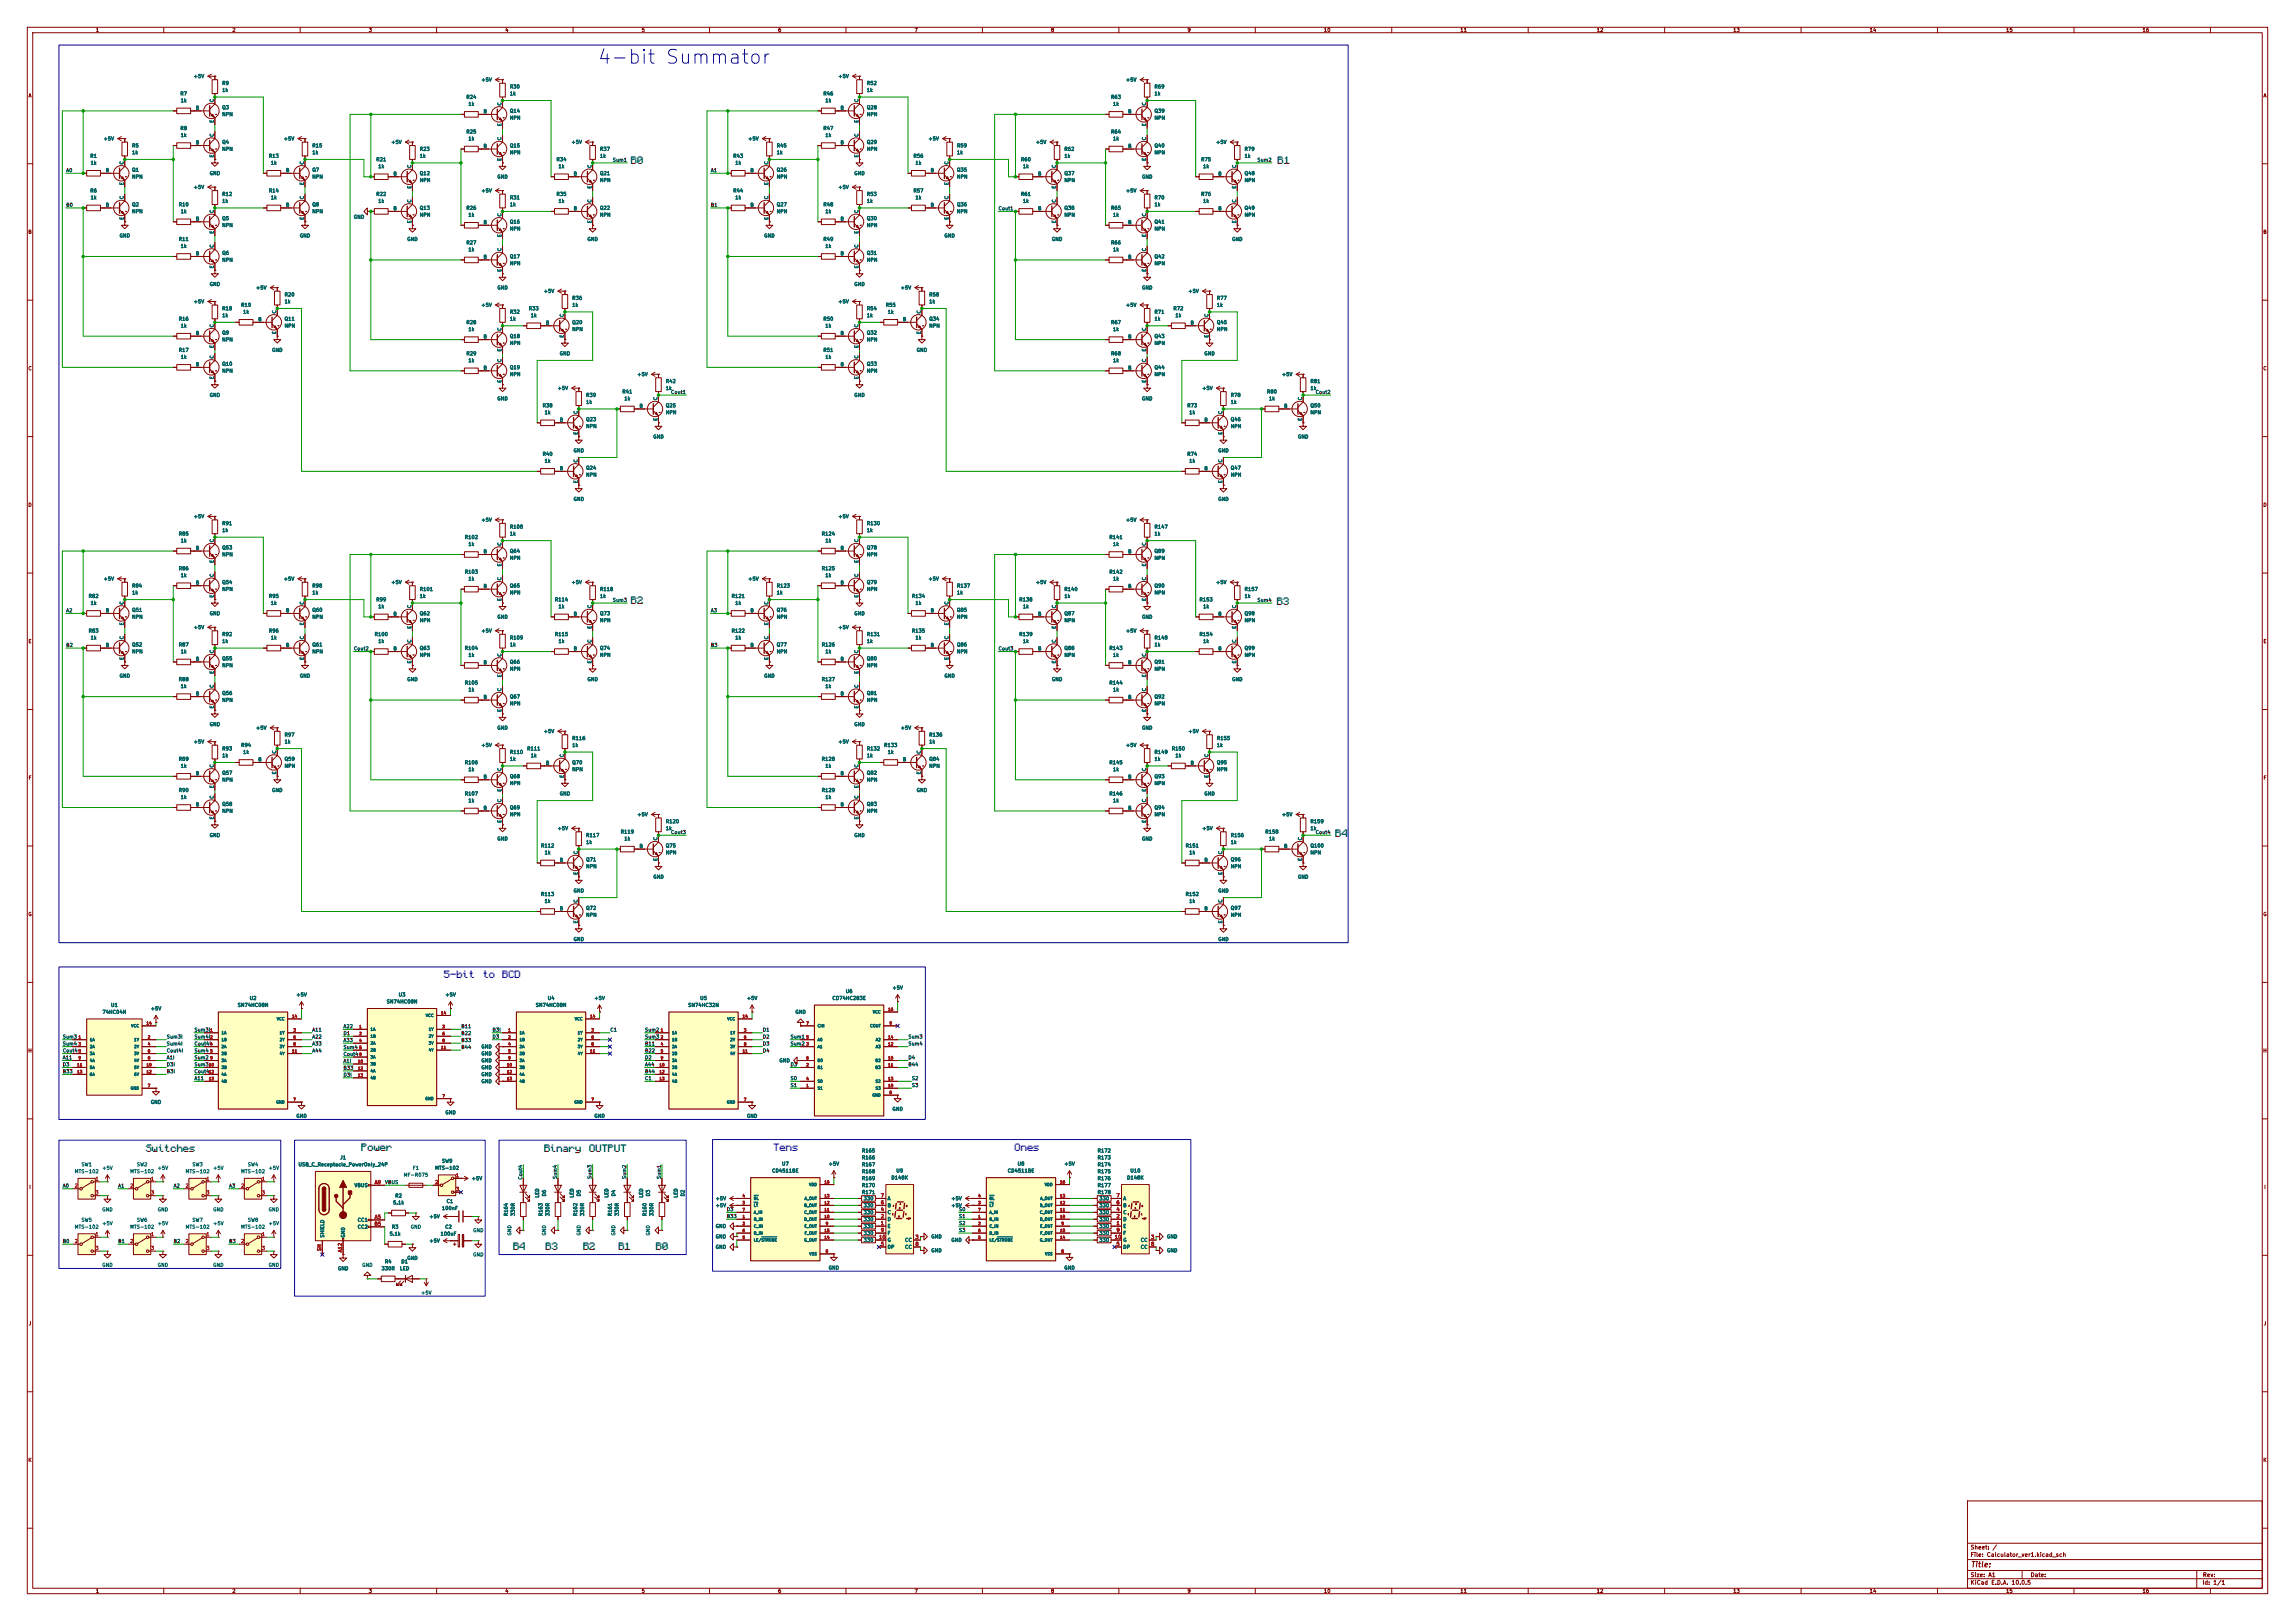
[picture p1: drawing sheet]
<svg xmlns="http://www.w3.org/2000/svg" width="841mm" height="594mm" viewBox="0 0 841 594" stroke-linecap="round" stroke-linejoin="round" font-family="sans-serif">
<defs><g id="words">
<text font-size="5.1" fill="#0000c2" x="218.6" y="24.7">4-bit Summator</text>
<g font-size="3.5">
<text x="231.3" y="59.9">B0</text>
<text x="468.3" y="59.9">B1</text>
<text x="231.3" y="221.5">B2</text>
<text x="468" y="221.7">B3</text>
<text x="489.4" y="306.6">B4</text>
<text x="53.5" y="422.2">Switches</text>
<text x="132.5" y="421.6">Power</text>
<text x="199.5" y="422.2">Binary</text>
<text x="216.1" y="422.2">OUTPUT</text>
<text x="188.1" y="458">B4</text>
<text x="200.1" y="458">B3</text>
<text x="213.8" y="458">B2</text>
<text x="226.7" y="458">B1</text>
<text x="240.5" y="458">B0</text>
</g>
<g font-size="3.5" fill="#0000c2">
<text x="162.8" y="358.4">5-bit</text>
<text x="177" y="358.4">to</text>
<text x="184.1" y="358.4">BCD</text>
<text x="283.6" y="421.9">Tens</text>
<text x="371.9" y="421.9">Ones</text>
</g>
<text font-size="2" fill="#840000" x="722" y="574.8">Title:</text>
<g font-size="1.5" fill="#840000">
<text x="721.9" y="568.1">Sheet: /</text>
<text x="721.9" y="570.8">File: Calculator_ver1.kicad_sch</text>
<text x="721.9" y="581">KiCad E.D.A. 10.0.5</text>
<text x="721.9" y="578.2">Size: A1</text>
<text x="743.9" y="578.2">Date:</text>
<text x="806.9" y="581">Id: 1/1</text>
<text x="807" y="578.2">Rev:</text>
</g>
<g font-size="1.3" fill="#840000">
<text x="35" y="12">1</text>
<text x="85" y="12">2</text>
<text x="135" y="12">3</text>
<text x="185" y="12">4</text>
<text x="235" y="12">5</text>
<text x="285" y="12">6</text>
<text x="335" y="12">7</text>
<text x="385" y="12">8</text>
<text x="435" y="12">9</text>
<text x="485" y="12">10</text>
<text x="535" y="12">11</text>
<text x="585" y="12">12</text>
<text x="635" y="12">13</text>
<text x="685" y="12">14</text>
<text x="735" y="12">15</text>
<text x="785" y="12">16</text>
<text x="10.3" y="36">A</text>
<text x="829.3" y="36">A</text>
<text x="10.2" y="86">B</text>
<text x="829.2" y="86">B</text>
<text x="10.2" y="136">C</text>
<text x="829.2" y="136">C</text>
<text x="10.2" y="186">D</text>
<text x="829.2" y="186">D</text>
<text x="10.3" y="236">E</text>
<text x="829.3" y="236">E</text>
<text x="10.3" y="286">F</text>
<text x="829.3" y="286">F</text>
<text x="10.2" y="336">G</text>
<text x="829.2" y="336">G</text>
<text x="10.2" y="386">H</text>
<text x="829.2" y="386">H</text>
<text x="10.6" y="436">I</text>
<text x="829.6" y="436">I</text>
<text x="10.4" y="486">J</text>
<text x="829.4" y="486">J</text>
<text x="10.2" y="536">K</text>
<text x="829.2" y="536">K</text>
<text x="35" y="584">1</text>
<text x="85" y="584">2</text>
<text x="135" y="584">3</text>
<text x="185" y="584">4</text>
<text x="235" y="584">5</text>
<text x="285" y="584">6</text>
<text x="335" y="584">7</text>
<text x="385" y="584">8</text>
<text x="435" y="584">9</text>
<text x="485" y="584">10</text>
<text x="535" y="584">11</text>
<text x="585" y="584">12</text>
<text x="635" y="584">13</text>
<text x="685" y="584">14</text>
<text x="735" y="584">15</text>
<text x="785" y="584">16</text>
</g>
<g font-size="1.3" fill="#006464">
<text x="70.8" y="28.9">+5V</text>
<text x="307" y="28.9">+5V</text>
<text x="65.9" y="35.3">R7</text>
<text x="81.3" y="31.4">R9</text>
<text x="81.3" y="34">1k</text>
<text x="176.2" y="30.2">+5V</text>
<text x="186.7" y="32.7">R30</text>
<text x="186.7" y="35.3">1k</text>
<text x="301.6" y="35.3">R46</text>
<text x="317.5" y="31.4">R52</text>
<text x="317.5" y="34">1k</text>
<text x="412.5" y="30.2">+5V</text>
<text x="422.9" y="32.7">R69</text>
<text x="422.9" y="35.3">1k</text>
<text x="66.1" y="37.8">1k</text>
<text x="71.6" y="40.5">B</text>
<text x="78.6" y="37.6" transform="rotate(-90 78.6 37.6)">C</text>
<text x="81.3" y="40.3">Q3</text>
<text x="170.7" y="36.5">R24</text>
<text x="171.5" y="39.1">1k</text>
<text x="177" y="41.8">B</text>
<text x="184" y="38.9" transform="rotate(-90 184 38.9)">C</text>
<text x="186.7" y="41.6">Q14</text>
<text x="302.3" y="37.8">1k</text>
<text x="307.8" y="40.5">B</text>
<text x="314.8" y="37.6" transform="rotate(-90 314.8 37.6)">C</text>
<text x="317.5" y="40.3">Q28</text>
<text x="407" y="36.5">R63</text>
<text x="407.7" y="39.1">1k</text>
<text x="413.3" y="41.8">B</text>
<text x="420.2" y="38.9" transform="rotate(-90 420.2 38.9)">C</text>
<text x="422.9" y="41.6">Q39</text>
<text x="65.9" y="48">R8</text>
<text x="78.6" y="45.2" transform="rotate(-90 78.6 45.2)">E</text>
<text x="81.3" y="42.9">NPN</text>
<text x="184" y="46.4" transform="rotate(-90 184 46.4)">E</text>
<text x="186.7" y="44.1">NPN</text>
<text x="301.6" y="48">R47</text>
<text x="314.8" y="45.2" transform="rotate(-90 314.8 45.2)">E</text>
<text x="317.5" y="42.9">NPN</text>
<text x="420.2" y="46.4" transform="rotate(-90 420.2 46.4)">E</text>
<text x="422.9" y="44.1">NPN</text>
<text x="37.8" y="51.8">+5V</text>
<text x="66.1" y="50.5">1k</text>
<text x="71.6" y="53.2">B</text>
<text x="78.6" y="50.3" transform="rotate(-90 78.6 50.3)">C</text>
<text x="81.3" y="53">Q4</text>
<text x="103.8" y="51.8">+5V</text>
<text x="143.2" y="53">+5V</text>
<text x="170.7" y="49.2">R25</text>
<text x="171.5" y="51.8">1k</text>
<text x="184" y="51.6" transform="rotate(-90 184 51.6)">C</text>
<text x="209.3" y="53">+5V</text>
<text x="274" y="51.8">+5V</text>
<text x="302.3" y="50.5">1k</text>
<text x="307.8" y="53.2">B</text>
<text x="314.8" y="50.3" transform="rotate(-90 314.8 50.3)">C</text>
<text x="317.5" y="53">Q29</text>
<text x="340.1" y="51.8">+5V</text>
<text x="379.4" y="53">+5V</text>
<text x="407" y="49.2">R64</text>
<text x="407.7" y="51.8">1k</text>
<text x="420.2" y="51.6" transform="rotate(-90 420.2 51.6)">C</text>
<text x="445.5" y="53">+5V</text>
<text x="32.9" y="58.1">R1</text>
<text x="48.2" y="54.3">R5</text>
<text x="48.2" y="56.8">1k</text>
<text x="78.6" y="57.9" transform="rotate(-90 78.6 57.9)">E</text>
<text x="81.3" y="55.6">NPN</text>
<text x="98.4" y="58.1">R13</text>
<text x="114.3" y="54.3">R15</text>
<text x="114.3" y="56.8">1k</text>
<text x="137.7" y="59.4">R21</text>
<text x="153.7" y="55.6">R23</text>
<text x="153.7" y="58.1">1k</text>
<text x="177" y="54.5">B</text>
<text x="184" y="59.1" transform="rotate(-90 184 59.1)">E</text>
<text x="186.7" y="54.3">Q15</text>
<text x="186.7" y="56.8">NPN</text>
<text x="203.8" y="59.4">R34</text>
<text x="219.7" y="55.6">R37</text>
<text x="219.7" y="58.1">1k</text>
<text x="268.5" y="58.1">R43</text>
<text x="284.5" y="54.3">R45</text>
<text x="284.5" y="56.8">1k</text>
<text x="314.8" y="57.9" transform="rotate(-90 314.8 57.9)">E</text>
<text x="317.5" y="55.6">NPN</text>
<text x="334.6" y="58.1">R56</text>
<text x="350.5" y="54.3">R59</text>
<text x="350.5" y="56.8">1k</text>
<text x="373.9" y="59.4">R60</text>
<text x="389.9" y="55.6">R62</text>
<text x="389.9" y="58.1">1k</text>
<text x="413.3" y="54.5">B</text>
<text x="420.2" y="59.1" transform="rotate(-90 420.2 59.1)">E</text>
<text x="422.9" y="54.3">Q40</text>
<text x="422.9" y="56.8">NPN</text>
<text x="440" y="59.4">R75</text>
<text x="455.9" y="55.6">R79</text>
<text x="455.9" y="58.1">1k</text>
<text x="33" y="60.7">1k</text>
<text x="38.6" y="63.4">B</text>
<text x="45.6" y="60.5" transform="rotate(-90 45.6 60.5)">C</text>
<text x="48.2" y="63.2">Q1</text>
<text x="48.2" y="65.7">NPN</text>
<text x="76.7" y="64.5">GND</text>
<text x="99.1" y="60.7">1k</text>
<text x="104.6" y="63.4">B</text>
<text x="111.6" y="60.5" transform="rotate(-90 111.6 60.5)">C</text>
<text x="114.3" y="63.2">Q7</text>
<text x="114.3" y="65.7">NPN</text>
<text x="138.5" y="61.9">1k</text>
<text x="144" y="64.6">B</text>
<text x="151" y="61.7" transform="rotate(-90 151 61.7)">C</text>
<text x="153.7" y="64.5">Q12</text>
<text x="182.1" y="65.7">GND</text>
<text x="204.5" y="61.9">1k</text>
<text x="210.1" y="64.6">B</text>
<text x="217" y="61.7" transform="rotate(-90 217 61.7)">C</text>
<text x="219.7" y="64.5">Q21</text>
<text x="269.3" y="60.7">1k</text>
<text x="274.8" y="63.4">B</text>
<text x="281.8" y="60.5" transform="rotate(-90 281.8 60.5)">C</text>
<text x="284.5" y="63.2">Q26</text>
<text x="284.5" y="65.7">NPN</text>
<text x="312.9" y="64.5">GND</text>
<text x="335.3" y="60.7">1k</text>
<text x="340.9" y="63.4">B</text>
<text x="347.8" y="60.5" transform="rotate(-90 347.8 60.5)">C</text>
<text x="350.5" y="63.2">Q35</text>
<text x="350.5" y="65.7">NPN</text>
<text x="374.7" y="61.9">1k</text>
<text x="380.2" y="64.6">B</text>
<text x="387.2" y="61.7" transform="rotate(-90 387.2 61.7)">C</text>
<text x="389.9" y="64.5">Q37</text>
<text x="418.3" y="65.7">GND</text>
<text x="440.7" y="61.9">1k</text>
<text x="446.3" y="64.6">B</text>
<text x="453.3" y="61.7" transform="rotate(-90 453.3 61.7)">C</text>
<text x="455.9" y="64.5">Q48</text>
<text x="32.9" y="70.8">R6</text>
<text x="45.6" y="68" transform="rotate(-90 45.6 68)">E</text>
<text x="70.8" y="69.5">+5V</text>
<text x="98.4" y="70.8">R14</text>
<text x="111.6" y="68" transform="rotate(-90 111.6 68)">E</text>
<text x="151" y="69.3" transform="rotate(-90 151 69.3)">E</text>
<text x="153.7" y="67">NPN</text>
<text x="176.2" y="70.8">+5V</text>
<text x="217" y="69.3" transform="rotate(-90 217 69.3)">E</text>
<text x="219.7" y="67">NPN</text>
<text x="268.5" y="70.8">R44</text>
<text x="281.8" y="68" transform="rotate(-90 281.8 68)">E</text>
<text x="307" y="69.5">+5V</text>
<text x="334.6" y="70.8">R57</text>
<text x="347.8" y="68" transform="rotate(-90 347.8 68)">E</text>
<text x="387.2" y="69.3" transform="rotate(-90 387.2 69.3)">E</text>
<text x="389.9" y="67">NPN</text>
<text x="412.5" y="70.8">+5V</text>
<text x="453.3" y="69.3" transform="rotate(-90 453.3 69.3)">E</text>
<text x="455.9" y="67">NPN</text>
<text x="33" y="73.4">1k</text>
<text x="38.6" y="76.1">B</text>
<text x="45.6" y="73.2" transform="rotate(-90 45.6 73.2)">C</text>
<text x="48.2" y="75.9">Q2</text>
<text x="65.3" y="75.9">R10</text>
<text x="81.3" y="72.1">R12</text>
<text x="81.3" y="74.6">1k</text>
<text x="99.1" y="73.4">1k</text>
<text x="104.6" y="76.1">B</text>
<text x="111.6" y="73.2" transform="rotate(-90 111.6 73.2)">C</text>
<text x="114.3" y="75.9">Q8</text>
<text x="137.7" y="72.1">R22</text>
<text x="138.5" y="74.6">1k</text>
<text x="144" y="77.3">B</text>
<text x="151" y="74.4" transform="rotate(-90 151 74.4)">C</text>
<text x="153.7" y="77.2">Q13</text>
<text x="170.7" y="77.2">R26</text>
<text x="186.7" y="73.4">R31</text>
<text x="186.7" y="75.9">1k</text>
<text x="203.8" y="72.1">R35</text>
<text x="204.5" y="74.6">1k</text>
<text x="210.1" y="77.3">B</text>
<text x="217" y="74.4" transform="rotate(-90 217 74.4)">C</text>
<text x="219.7" y="77.2">Q22</text>
<text x="269.3" y="73.4">1k</text>
<text x="274.8" y="76.1">B</text>
<text x="281.8" y="73.2" transform="rotate(-90 281.8 73.2)">C</text>
<text x="284.5" y="75.9">Q27</text>
<text x="301.6" y="75.9">R48</text>
<text x="317.5" y="72.1">R53</text>
<text x="317.5" y="74.6">1k</text>
<text x="335.3" y="73.4">1k</text>
<text x="340.9" y="76.1">B</text>
<text x="347.8" y="73.2" transform="rotate(-90 347.8 73.2)">C</text>
<text x="350.5" y="75.9">Q36</text>
<text x="373.9" y="72.1">R61</text>
<text x="374.7" y="74.6">1k</text>
<text x="380.2" y="77.3">B</text>
<text x="387.2" y="74.4" transform="rotate(-90 387.2 74.4)">C</text>
<text x="389.9" y="77.2">Q38</text>
<text x="407" y="77.2">R65</text>
<text x="422.9" y="73.4">R70</text>
<text x="422.9" y="75.9">1k</text>
<text x="440" y="72.1">R76</text>
<text x="440.7" y="74.6">1k</text>
<text x="446.3" y="77.3">B</text>
<text x="453.3" y="74.4" transform="rotate(-90 453.3 74.4)">C</text>
<text x="455.9" y="77.2">Q49</text>
<text x="45.6" y="80.7" transform="rotate(-90 45.6 80.7)">E</text>
<text x="48.2" y="78.4">NPN</text>
<text x="66.1" y="78.4">1k</text>
<text x="71.6" y="81.1">B</text>
<text x="78.6" y="78.2" transform="rotate(-90 78.6 78.2)">C</text>
<text x="81.3" y="81">Q5</text>
<text x="81.3" y="83.5">NPN</text>
<text x="111.6" y="80.7" transform="rotate(-90 111.6 80.7)">E</text>
<text x="114.3" y="78.4">NPN</text>
<text x="129.5" y="80.5">GND</text>
<text x="151" y="82" transform="rotate(-90 151 82)">E</text>
<text x="153.7" y="79.7">NPN</text>
<text x="171.5" y="79.7">1k</text>
<text x="177" y="82.4">B</text>
<text x="184" y="79.5" transform="rotate(-90 184 79.5)">C</text>
<text x="186.7" y="82.2">Q16</text>
<text x="217" y="82" transform="rotate(-90 217 82)">E</text>
<text x="219.7" y="79.7">NPN</text>
<text x="281.8" y="80.7" transform="rotate(-90 281.8 80.7)">E</text>
<text x="284.5" y="78.4">NPN</text>
<text x="302.3" y="78.4">1k</text>
<text x="307.8" y="81.1">B</text>
<text x="314.8" y="78.2" transform="rotate(-90 314.8 78.2)">C</text>
<text x="317.5" y="81">Q30</text>
<text x="317.5" y="83.5">NPN</text>
<text x="347.8" y="80.7" transform="rotate(-90 347.8 80.7)">E</text>
<text x="350.5" y="78.4">NPN</text>
<text x="387.2" y="82" transform="rotate(-90 387.2 82)">E</text>
<text x="389.9" y="79.7">NPN</text>
<text x="407.7" y="79.7">1k</text>
<text x="413.3" y="82.4">B</text>
<text x="420.2" y="79.5" transform="rotate(-90 420.2 79.5)">C</text>
<text x="422.9" y="82.2">Q41</text>
<text x="453.3" y="82" transform="rotate(-90 453.3 82)">E</text>
<text x="455.9" y="79.7">NPN</text>
<text x="43.7" y="87.3">GND</text>
<text x="65.3" y="88.6">R11</text>
<text x="78.6" y="85.8" transform="rotate(-90 78.6 85.8)">E</text>
<text x="109.7" y="87.3">GND</text>
<text x="149.1" y="88.6">GND</text>
<text x="170.7" y="89.9">R27</text>
<text x="184" y="87.1" transform="rotate(-90 184 87.1)">E</text>
<text x="186.7" y="84.8">NPN</text>
<text x="215.1" y="88.6">GND</text>
<text x="279.9" y="87.3">GND</text>
<text x="301.6" y="88.6">R49</text>
<text x="314.8" y="85.8" transform="rotate(-90 314.8 85.8)">E</text>
<text x="345.9" y="87.3">GND</text>
<text x="385.3" y="88.6">GND</text>
<text x="407" y="89.9">R66</text>
<text x="420.2" y="87.1" transform="rotate(-90 420.2 87.1)">E</text>
<text x="422.9" y="84.8">NPN</text>
<text x="451.3" y="88.6">GND</text>
<text x="66.1" y="91.1">1k</text>
<text x="71.6" y="93.8">B</text>
<text x="78.6" y="90.9" transform="rotate(-90 78.6 90.9)">C</text>
<text x="81.3" y="93.7">Q6</text>
<text x="171.5" y="92.4">1k</text>
<text x="177" y="95.1">B</text>
<text x="184" y="92.2" transform="rotate(-90 184 92.2)">C</text>
<text x="186.7" y="94.9">Q17</text>
<text x="302.3" y="91.1">1k</text>
<text x="307.8" y="93.8">B</text>
<text x="314.8" y="90.9" transform="rotate(-90 314.8 90.9)">C</text>
<text x="317.5" y="93.7">Q31</text>
<text x="407.7" y="92.4">1k</text>
<text x="413.3" y="95.1">B</text>
<text x="420.2" y="92.2" transform="rotate(-90 420.2 92.2)">C</text>
<text x="422.9" y="94.9">Q42</text>
<text x="78.6" y="98.5" transform="rotate(-90 78.6 98.5)">E</text>
<text x="81.3" y="96.2">NPN</text>
<text x="184" y="99.8" transform="rotate(-90 184 99.8)">E</text>
<text x="186.7" y="97.5">NPN</text>
<text x="314.8" y="98.5" transform="rotate(-90 314.8 98.5)">E</text>
<text x="317.5" y="96.2">NPN</text>
<text x="420.2" y="99.8" transform="rotate(-90 420.2 99.8)">E</text>
<text x="422.9" y="97.5">NPN</text>
<text x="76.7" y="105.1">GND</text>
<text x="93.7" y="106.4">+5V</text>
<text x="182.1" y="106.4">GND</text>
<text x="199.1" y="107.6">+5V</text>
<text x="312.9" y="105.1">GND</text>
<text x="329.9" y="106.4">+5V</text>
<text x="418.3" y="106.4">GND</text>
<text x="435.3" y="107.6">+5V</text>
<text x="70.8" y="111.5">+5V</text>
<text x="81.3" y="114">R18</text>
<text x="88.2" y="112.7">R19</text>
<text x="104.1" y="108.9">R20</text>
<text x="104.1" y="111.5">1k</text>
<text x="176.2" y="112.7">+5V</text>
<text x="193.6" y="114">R33</text>
<text x="209.5" y="110.2">R36</text>
<text x="209.5" y="112.7">1k</text>
<text x="307" y="111.5">+5V</text>
<text x="317.5" y="114">R54</text>
<text x="324.4" y="112.7">R55</text>
<text x="340.3" y="108.9">R58</text>
<text x="340.3" y="111.5">1k</text>
<text x="412.5" y="112.7">+5V</text>
<text x="429.8" y="114">R72</text>
<text x="445.8" y="110.2">R77</text>
<text x="445.8" y="112.7">1k</text>
<text x="65.3" y="117.8">R16</text>
<text x="81.3" y="116.5">1k</text>
<text x="88.9" y="115.3">1k</text>
<text x="94.5" y="118">B</text>
<text x="101.5" y="115.1" transform="rotate(-90 101.5 115.1)">C</text>
<text x="104.1" y="117.8">Q11</text>
<text x="170.7" y="119.1">R28</text>
<text x="186.7" y="115.3">R32</text>
<text x="186.7" y="117.8">1k</text>
<text x="194.3" y="116.5">1k</text>
<text x="199.9" y="119.2">B</text>
<text x="206.9" y="116.3" transform="rotate(-90 206.9 116.3)">C</text>
<text x="209.5" y="119.1">Q20</text>
<text x="301.6" y="117.8">R50</text>
<text x="317.5" y="116.5">1k</text>
<text x="325.1" y="115.3">1k</text>
<text x="330.7" y="118">B</text>
<text x="337.7" y="115.1" transform="rotate(-90 337.7 115.1)">C</text>
<text x="340.3" y="117.8">Q34</text>
<text x="407" y="119.1">R67</text>
<text x="422.9" y="115.3">R71</text>
<text x="422.9" y="117.8">1k</text>
<text x="430.6" y="116.5">1k</text>
<text x="436.1" y="119.2">B</text>
<text x="443.1" y="116.3" transform="rotate(-90 443.1 116.3)">C</text>
<text x="445.8" y="119.1">Q45</text>
<text x="66.1" y="120.3">1k</text>
<text x="71.6" y="123.1">B</text>
<text x="78.6" y="120.1" transform="rotate(-90 78.6 120.1)">C</text>
<text x="81.3" y="122.9">Q9</text>
<text x="81.3" y="125.4">NPN</text>
<text x="101.5" y="122.6" transform="rotate(-90 101.5 122.6)">E</text>
<text x="104.1" y="120.3">NPN</text>
<text x="171.5" y="121.6">1k</text>
<text x="177" y="124.3">B</text>
<text x="184" y="121.4" transform="rotate(-90 184 121.4)">C</text>
<text x="186.7" y="124.2">Q18</text>
<text x="206.9" y="123.9" transform="rotate(-90 206.9 123.9)">E</text>
<text x="209.5" y="121.6">NPN</text>
<text x="302.3" y="120.3">1k</text>
<text x="307.8" y="123.1">B</text>
<text x="314.8" y="120.1" transform="rotate(-90 314.8 120.1)">C</text>
<text x="317.5" y="122.9">Q32</text>
<text x="317.5" y="125.4">NPN</text>
<text x="337.7" y="122.6" transform="rotate(-90 337.7 122.6)">E</text>
<text x="340.3" y="120.3">NPN</text>
<text x="407.7" y="121.6">1k</text>
<text x="413.3" y="124.3">B</text>
<text x="420.2" y="121.4" transform="rotate(-90 420.2 121.4)">C</text>
<text x="422.9" y="124.2">Q43</text>
<text x="443.1" y="123.9" transform="rotate(-90 443.1 123.9)">E</text>
<text x="445.8" y="121.6">NPN</text>
<text x="65.3" y="129.2">R17</text>
<text x="66.1" y="131.8">1k</text>
<text x="78.6" y="131.6" transform="rotate(-90 78.6 131.6)">C</text>
<text x="78.6" y="127.7" transform="rotate(-90 78.6 127.7)">E</text>
<text x="99.5" y="129.2">GND</text>
<text x="170.7" y="130.5">R29</text>
<text x="184" y="129" transform="rotate(-90 184 129)">E</text>
<text x="186.7" y="126.7">NPN</text>
<text x="204.9" y="130.5">GND</text>
<text x="301.6" y="129.2">R51</text>
<text x="302.3" y="131.8">1k</text>
<text x="314.8" y="131.6" transform="rotate(-90 314.8 131.6)">C</text>
<text x="314.8" y="127.7" transform="rotate(-90 314.8 127.7)">E</text>
<text x="335.8" y="129.2">GND</text>
<text x="407" y="130.5">R68</text>
<text x="420.2" y="129" transform="rotate(-90 420.2 129)">E</text>
<text x="422.9" y="126.7">NPN</text>
<text x="441.2" y="130.5">GND</text>
<text x="71.6" y="134.5">B</text>
<text x="81.3" y="134.3">Q10</text>
<text x="81.3" y="136.9">NPN</text>
<text x="171.5" y="133">1k</text>
<text x="177" y="135.8">B</text>
<text x="184" y="132.8" transform="rotate(-90 184 132.8)">C</text>
<text x="186.7" y="135.6">Q19</text>
<text x="307.8" y="134.5">B</text>
<text x="317.5" y="134.3">Q33</text>
<text x="317.5" y="136.9">NPN</text>
<text x="407.7" y="133">1k</text>
<text x="413.3" y="135.8">B</text>
<text x="420.2" y="132.8" transform="rotate(-90 420.2 132.8)">C</text>
<text x="422.9" y="135.6">Q44</text>
<text x="78.6" y="139.1" transform="rotate(-90 78.6 139.1)">E</text>
<text x="184" y="140.4" transform="rotate(-90 184 140.4)">E</text>
<text x="186.7" y="138.1">NPN</text>
<text x="204.2" y="143.2">+5V</text>
<text x="233.4" y="138.1">+5V</text>
<text x="243.8" y="140.7">R42</text>
<text x="243.8" y="143.2">1k</text>
<text x="314.8" y="139.1" transform="rotate(-90 314.8 139.1)">E</text>
<text x="420.2" y="140.4" transform="rotate(-90 420.2 140.4)">E</text>
<text x="422.9" y="138.1">NPN</text>
<text x="440.4" y="143.2">+5V</text>
<text x="469.6" y="138.1">+5V</text>
<text x="480" y="140.7">R81</text>
<text x="480" y="143.2">1k</text>
<text x="76.7" y="145.7">GND</text>
<text x="182.1" y="147">GND</text>
<text x="198.7" y="149.6">R38</text>
<text x="214.6" y="145.7">R39</text>
<text x="214.6" y="148.3">1k</text>
<text x="227.9" y="144.5">R41</text>
<text x="228.6" y="147">1k</text>
<text x="234.2" y="149.7">B</text>
<text x="241.2" y="146.8" transform="rotate(-90 241.2 146.8)">C</text>
<text x="243.8" y="149.6">Q25</text>
<text x="312.9" y="145.7">GND</text>
<text x="418.3" y="147">GND</text>
<text x="434.9" y="149.6">R73</text>
<text x="450.8" y="145.7">R78</text>
<text x="450.8" y="148.3">1k</text>
<text x="464.1" y="144.5">R80</text>
<text x="464.8" y="147">1k</text>
<text x="470.4" y="149.7">B</text>
<text x="477.4" y="146.8" transform="rotate(-90 477.4 146.8)">C</text>
<text x="480" y="149.6">Q50</text>
<text x="199.4" y="152.1">1k</text>
<text x="205" y="154.8">B</text>
<text x="212" y="151.9" transform="rotate(-90 212 151.9)">C</text>
<text x="214.6" y="154.6">Q23</text>
<text x="241.2" y="154.4" transform="rotate(-90 241.2 154.4)">E</text>
<text x="243.8" y="152.1">NPN</text>
<text x="435.6" y="152.1">1k</text>
<text x="441.2" y="154.8">B</text>
<text x="448.2" y="151.9" transform="rotate(-90 448.2 151.9)">C</text>
<text x="450.8" y="154.6">Q46</text>
<text x="477.4" y="154.4" transform="rotate(-90 477.4 154.4)">E</text>
<text x="480" y="152.1">NPN</text>
<text x="212" y="159.5" transform="rotate(-90 212 159.5)">E</text>
<text x="214.6" y="157.2">NPN</text>
<text x="239.2" y="161">GND</text>
<text x="448.2" y="159.5" transform="rotate(-90 448.2 159.5)">E</text>
<text x="450.8" y="157.2">NPN</text>
<text x="475.5" y="161">GND</text>
<text x="198.7" y="167.3">R40</text>
<text x="210" y="166.1">GND</text>
<text x="434.9" y="167.3">R74</text>
<text x="446.2" y="166.1">GND</text>
<text x="199.4" y="169.9">1k</text>
<text x="205" y="172.6">B</text>
<text x="212" y="169.7" transform="rotate(-90 212 169.7)">C</text>
<text x="214.6" y="172.4">Q24</text>
<text x="435.6" y="169.9">1k</text>
<text x="441.2" y="172.6">B</text>
<text x="448.2" y="169.7" transform="rotate(-90 448.2 169.7)">C</text>
<text x="450.8" y="172.4">Q47</text>
<text x="212" y="177.2" transform="rotate(-90 212 177.2)">E</text>
<text x="214.6" y="175">NPN</text>
<text x="448.2" y="177.2" transform="rotate(-90 448.2 177.2)">E</text>
<text x="450.8" y="175">NPN</text>
<text x="210" y="183.8">GND</text>
<text x="446.2" y="183.8">GND</text>
<text x="70.8" y="190.2">+5V</text>
<text x="176.2" y="191.5">+5V</text>
<text x="307" y="190.2">+5V</text>
<text x="412.5" y="191.5">+5V</text>
<text x="65.3" y="196.5">R85</text>
<text x="81.3" y="192.7">R91</text>
<text x="81.3" y="195.3">1k</text>
<text x="170.1" y="197.8">R102</text>
<text x="186.7" y="194">R108</text>
<text x="186.7" y="196.5">1k</text>
<text x="301" y="196.5">R124</text>
<text x="317.5" y="192.7">R130</text>
<text x="317.5" y="195.3">1k</text>
<text x="406.4" y="197.8">R141</text>
<text x="422.9" y="194">R147</text>
<text x="422.9" y="196.5">1k</text>
<text x="66.1" y="199.1">1k</text>
<text x="71.6" y="201.8">B</text>
<text x="78.6" y="198.9" transform="rotate(-90 78.6 198.9)">C</text>
<text x="81.3" y="201.6">Q53</text>
<text x="171.5" y="200.4">1k</text>
<text x="177" y="203.1">B</text>
<text x="184" y="200.2" transform="rotate(-90 184 200.2)">C</text>
<text x="186.7" y="202.9">Q64</text>
<text x="302.3" y="199.1">1k</text>
<text x="307.8" y="201.8">B</text>
<text x="314.8" y="198.9" transform="rotate(-90 314.8 198.9)">C</text>
<text x="317.5" y="201.6">Q78</text>
<text x="407.7" y="200.4">1k</text>
<text x="413.3" y="203.1">B</text>
<text x="420.2" y="200.2" transform="rotate(-90 420.2 200.2)">C</text>
<text x="422.9" y="202.9">Q89</text>
<text x="65.3" y="209.2">R86</text>
<text x="78.6" y="206.4" transform="rotate(-90 78.6 206.4)">E</text>
<text x="81.3" y="204.2">NPN</text>
<text x="184" y="207.7" transform="rotate(-90 184 207.7)">E</text>
<text x="186.7" y="205.4">NPN</text>
<text x="301" y="209.2">R125</text>
<text x="314.8" y="206.4" transform="rotate(-90 314.8 206.4)">E</text>
<text x="317.5" y="204.2">NPN</text>
<text x="420.2" y="207.7" transform="rotate(-90 420.2 207.7)">E</text>
<text x="422.9" y="205.4">NPN</text>
<text x="37.8" y="213.1">+5V</text>
<text x="48.2" y="215.6">R84</text>
<text x="66.1" y="211.8">1k</text>
<text x="71.6" y="214.5">B</text>
<text x="78.6" y="211.6" transform="rotate(-90 78.6 211.6)">C</text>
<text x="81.3" y="214.3">Q54</text>
<text x="103.8" y="213.1">+5V</text>
<text x="114.3" y="215.6">R98</text>
<text x="143.2" y="214.3">+5V</text>
<text x="170.1" y="210.5">R103</text>
<text x="171.5" y="213.1">1k</text>
<text x="177" y="215.8">B</text>
<text x="184" y="212.9" transform="rotate(-90 184 212.9)">C</text>
<text x="186.7" y="215.6">Q65</text>
<text x="209.3" y="214.3">+5V</text>
<text x="274" y="213.1">+5V</text>
<text x="284.5" y="215.6">R123</text>
<text x="302.3" y="211.8">1k</text>
<text x="307.8" y="214.5">B</text>
<text x="314.8" y="211.6" transform="rotate(-90 314.8 211.6)">C</text>
<text x="317.5" y="214.3">Q79</text>
<text x="340.1" y="213.1">+5V</text>
<text x="350.5" y="215.6">R137</text>
<text x="379.4" y="214.3">+5V</text>
<text x="406.4" y="210.5">R142</text>
<text x="407.7" y="213.1">1k</text>
<text x="413.3" y="215.8">B</text>
<text x="420.2" y="212.9" transform="rotate(-90 420.2 212.9)">C</text>
<text x="422.9" y="215.6">Q90</text>
<text x="445.5" y="214.3">+5V</text>
<text x="32.3" y="219.4">R82</text>
<text x="33" y="221.9">1k</text>
<text x="45.6" y="221.7" transform="rotate(-90 45.6 221.7)">C</text>
<text x="48.2" y="218.1">1k</text>
<text x="78.6" y="219.1" transform="rotate(-90 78.6 219.1)">E</text>
<text x="81.3" y="216.9">NPN</text>
<text x="98.4" y="219.4">R95</text>
<text x="99.1" y="221.9">1k</text>
<text x="111.6" y="221.7" transform="rotate(-90 111.6 221.7)">C</text>
<text x="114.3" y="218.1">1k</text>
<text x="137.7" y="220.7">R99</text>
<text x="153.7" y="216.9">R101</text>
<text x="153.7" y="219.4">1k</text>
<text x="184" y="220.4" transform="rotate(-90 184 220.4)">E</text>
<text x="186.7" y="218.1">NPN</text>
<text x="203.2" y="220.7">R114</text>
<text x="219.7" y="216.9">R118</text>
<text x="219.7" y="219.4">1k</text>
<text x="267.9" y="219.4">R121</text>
<text x="269.3" y="221.9">1k</text>
<text x="281.8" y="221.7" transform="rotate(-90 281.8 221.7)">C</text>
<text x="284.5" y="218.1">1k</text>
<text x="314.8" y="219.1" transform="rotate(-90 314.8 219.1)">E</text>
<text x="317.5" y="216.9">NPN</text>
<text x="334" y="219.4">R134</text>
<text x="335.3" y="221.9">1k</text>
<text x="347.8" y="221.7" transform="rotate(-90 347.8 221.7)">C</text>
<text x="350.5" y="218.1">1k</text>
<text x="373.3" y="220.7">R138</text>
<text x="389.9" y="216.9">R140</text>
<text x="389.9" y="219.4">1k</text>
<text x="420.2" y="220.4" transform="rotate(-90 420.2 220.4)">E</text>
<text x="422.9" y="218.1">NPN</text>
<text x="439.4" y="220.7">R153</text>
<text x="455.9" y="216.9">R157</text>
<text x="455.9" y="219.4">1k</text>
<text x="38.6" y="224.7">B</text>
<text x="48.2" y="224.5">Q51</text>
<text x="48.2" y="227">NPN</text>
<text x="76.7" y="225.8">GND</text>
<text x="104.6" y="224.7">B</text>
<text x="114.3" y="224.5">Q60</text>
<text x="114.3" y="227">NPN</text>
<text x="138.5" y="223.2">1k</text>
<text x="144" y="225.9">B</text>
<text x="151" y="223" transform="rotate(-90 151 223)">C</text>
<text x="153.7" y="225.8">Q62</text>
<text x="182.1" y="227">GND</text>
<text x="204.5" y="223.2">1k</text>
<text x="210.1" y="225.9">B</text>
<text x="217" y="223" transform="rotate(-90 217 223)">C</text>
<text x="219.7" y="225.8">Q73</text>
<text x="274.8" y="224.7">B</text>
<text x="284.5" y="224.5">Q76</text>
<text x="284.5" y="227">NPN</text>
<text x="312.9" y="225.8">GND</text>
<text x="340.9" y="224.7">B</text>
<text x="350.5" y="224.5">Q85</text>
<text x="350.5" y="227">NPN</text>
<text x="374.7" y="223.2">1k</text>
<text x="380.2" y="225.9">B</text>
<text x="387.2" y="223" transform="rotate(-90 387.2 223)">C</text>
<text x="389.9" y="225.8">Q87</text>
<text x="418.3" y="227">GND</text>
<text x="440.7" y="223.2">1k</text>
<text x="446.3" y="225.9">B</text>
<text x="453.3" y="223" transform="rotate(-90 453.3 223)">C</text>
<text x="455.9" y="225.8">Q98</text>
<text x="32.3" y="232.1">R83</text>
<text x="45.6" y="229.3" transform="rotate(-90 45.6 229.3)">E</text>
<text x="70.8" y="230.8">+5V</text>
<text x="81.3" y="233.4">R92</text>
<text x="98.4" y="232.1">R96</text>
<text x="111.6" y="229.3" transform="rotate(-90 111.6 229.3)">E</text>
<text x="137.1" y="233.4">R100</text>
<text x="151" y="230.6" transform="rotate(-90 151 230.6)">E</text>
<text x="153.7" y="228.3">NPN</text>
<text x="176.2" y="232.1">+5V</text>
<text x="203.2" y="233.4">R115</text>
<text x="217" y="230.6" transform="rotate(-90 217 230.6)">E</text>
<text x="219.7" y="228.3">NPN</text>
<text x="267.9" y="232.1">R122</text>
<text x="281.8" y="229.3" transform="rotate(-90 281.8 229.3)">E</text>
<text x="307" y="230.8">+5V</text>
<text x="317.5" y="233.4">R131</text>
<text x="334" y="232.1">R135</text>
<text x="347.8" y="229.3" transform="rotate(-90 347.8 229.3)">E</text>
<text x="373.3" y="233.4">R139</text>
<text x="387.2" y="230.6" transform="rotate(-90 387.2 230.6)">E</text>
<text x="389.9" y="228.3">NPN</text>
<text x="412.5" y="232.1">+5V</text>
<text x="439.4" y="233.4">R154</text>
<text x="453.3" y="230.6" transform="rotate(-90 453.3 230.6)">E</text>
<text x="455.9" y="228.3">NPN</text>
<text x="33" y="234.6">1k</text>
<text x="38.6" y="237.4">B</text>
<text x="45.6" y="234.4" transform="rotate(-90 45.6 234.4)">C</text>
<text x="48.2" y="237.2">Q52</text>
<text x="48.2" y="239.7">NPN</text>
<text x="65.3" y="237.2">R87</text>
<text x="66.1" y="239.7">1k</text>
<text x="78.6" y="239.5" transform="rotate(-90 78.6 239.5)">C</text>
<text x="81.3" y="235.9">1k</text>
<text x="99.1" y="234.6">1k</text>
<text x="104.6" y="237.4">B</text>
<text x="111.6" y="234.4" transform="rotate(-90 111.6 234.4)">C</text>
<text x="114.3" y="237.2">Q61</text>
<text x="114.3" y="239.7">NPN</text>
<text x="138.5" y="235.9">1k</text>
<text x="144" y="238.6">B</text>
<text x="151" y="235.7" transform="rotate(-90 151 235.7)">C</text>
<text x="153.7" y="238.5">Q63</text>
<text x="170.1" y="238.5">R104</text>
<text x="186.7" y="234.6">R109</text>
<text x="186.7" y="237.2">1k</text>
<text x="204.5" y="235.9">1k</text>
<text x="210.1" y="238.6">B</text>
<text x="217" y="235.7" transform="rotate(-90 217 235.7)">C</text>
<text x="219.7" y="238.5">Q74</text>
<text x="269.3" y="234.6">1k</text>
<text x="274.8" y="237.4">B</text>
<text x="281.8" y="234.4" transform="rotate(-90 281.8 234.4)">C</text>
<text x="284.5" y="237.2">Q77</text>
<text x="284.5" y="239.7">NPN</text>
<text x="301" y="237.2">R126</text>
<text x="302.3" y="239.7">1k</text>
<text x="314.8" y="239.5" transform="rotate(-90 314.8 239.5)">C</text>
<text x="317.5" y="235.9">1k</text>
<text x="335.3" y="234.6">1k</text>
<text x="340.9" y="237.4">B</text>
<text x="347.8" y="234.4" transform="rotate(-90 347.8 234.4)">C</text>
<text x="350.5" y="237.2">Q86</text>
<text x="350.5" y="239.7">NPN</text>
<text x="374.7" y="235.9">1k</text>
<text x="380.2" y="238.6">B</text>
<text x="387.2" y="235.7" transform="rotate(-90 387.2 235.7)">C</text>
<text x="389.9" y="238.5">Q88</text>
<text x="406.4" y="238.5">R143</text>
<text x="422.9" y="234.6">R148</text>
<text x="422.9" y="237.2">1k</text>
<text x="440.7" y="235.9">1k</text>
<text x="446.3" y="238.6">B</text>
<text x="453.3" y="235.7" transform="rotate(-90 453.3 235.7)">C</text>
<text x="455.9" y="238.5">Q99</text>
<text x="45.6" y="242" transform="rotate(-90 45.6 242)">E</text>
<text x="71.6" y="242.4">B</text>
<text x="81.3" y="242.3">Q55</text>
<text x="81.3" y="244.8">NPN</text>
<text x="111.6" y="242" transform="rotate(-90 111.6 242)">E</text>
<text x="151" y="243.3" transform="rotate(-90 151 243.3)">E</text>
<text x="153.7" y="241">NPN</text>
<text x="171.5" y="241">1k</text>
<text x="177" y="243.7">B</text>
<text x="184" y="240.8" transform="rotate(-90 184 240.8)">C</text>
<text x="186.7" y="243.5">Q66</text>
<text x="217" y="243.3" transform="rotate(-90 217 243.3)">E</text>
<text x="219.7" y="241">NPN</text>
<text x="281.8" y="242" transform="rotate(-90 281.8 242)">E</text>
<text x="307.8" y="242.4">B</text>
<text x="317.5" y="242.3">Q80</text>
<text x="317.5" y="244.8">NPN</text>
<text x="347.8" y="242" transform="rotate(-90 347.8 242)">E</text>
<text x="387.2" y="243.3" transform="rotate(-90 387.2 243.3)">E</text>
<text x="389.9" y="241">NPN</text>
<text x="407.7" y="241">1k</text>
<text x="413.3" y="243.7">B</text>
<text x="420.2" y="240.8" transform="rotate(-90 420.2 240.8)">C</text>
<text x="422.9" y="243.5">Q91</text>
<text x="453.3" y="243.3" transform="rotate(-90 453.3 243.3)">E</text>
<text x="455.9" y="241">NPN</text>
<text x="43.7" y="248.6">GND</text>
<text x="65.3" y="249.9">R88</text>
<text x="78.6" y="247.1" transform="rotate(-90 78.6 247.1)">E</text>
<text x="109.7" y="248.6">GND</text>
<text x="149.1" y="249.9">GND</text>
<text x="170.1" y="251.2">R105</text>
<text x="184" y="248.4" transform="rotate(-90 184 248.4)">E</text>
<text x="186.7" y="246.1">NPN</text>
<text x="215.1" y="249.9">GND</text>
<text x="279.9" y="248.6">GND</text>
<text x="301" y="249.9">R127</text>
<text x="314.8" y="247.1" transform="rotate(-90 314.8 247.1)">E</text>
<text x="345.9" y="248.6">GND</text>
<text x="385.3" y="249.9">GND</text>
<text x="406.4" y="251.2">R144</text>
<text x="420.2" y="248.4" transform="rotate(-90 420.2 248.4)">E</text>
<text x="422.9" y="246.1">NPN</text>
<text x="451.3" y="249.9">GND</text>
<text x="66.1" y="252.4">1k</text>
<text x="71.6" y="255.1">B</text>
<text x="78.6" y="252.2" transform="rotate(-90 78.6 252.2)">C</text>
<text x="81.3" y="255">Q56</text>
<text x="81.3" y="257.5">NPN</text>
<text x="171.5" y="253.7">1k</text>
<text x="177" y="256.4">B</text>
<text x="184" y="253.5" transform="rotate(-90 184 253.5)">C</text>
<text x="186.7" y="256.2">Q67</text>
<text x="302.3" y="252.4">1k</text>
<text x="307.8" y="255.1">B</text>
<text x="314.8" y="252.2" transform="rotate(-90 314.8 252.2)">C</text>
<text x="317.5" y="255">Q81</text>
<text x="317.5" y="257.5">NPN</text>
<text x="407.7" y="253.7">1k</text>
<text x="413.3" y="256.4">B</text>
<text x="420.2" y="253.5" transform="rotate(-90 420.2 253.5)">C</text>
<text x="422.9" y="256.2">Q92</text>
<text x="78.6" y="259.8" transform="rotate(-90 78.6 259.8)">E</text>
<text x="184" y="261.1" transform="rotate(-90 184 261.1)">E</text>
<text x="186.7" y="258.8">NPN</text>
<text x="314.8" y="259.8" transform="rotate(-90 314.8 259.8)">E</text>
<text x="420.2" y="261.1" transform="rotate(-90 420.2 261.1)">E</text>
<text x="422.9" y="258.8">NPN</text>
<text x="76.7" y="266.4">GND</text>
<text x="93.7" y="267.7">+5V</text>
<text x="182.1" y="267.7">GND</text>
<text x="199.1" y="268.9">+5V</text>
<text x="312.9" y="266.4">GND</text>
<text x="329.9" y="267.7">+5V</text>
<text x="418.3" y="267.7">GND</text>
<text x="435.3" y="268.9">+5V</text>
<text x="70.8" y="272.7">+5V</text>
<text x="81.3" y="275.3">R93</text>
<text x="88.2" y="274">R94</text>
<text x="104.1" y="270.2">R97</text>
<text x="104.1" y="272.7">1k</text>
<text x="176.2" y="274">+5V</text>
<text x="193" y="275.3">R111</text>
<text x="209.5" y="271.5">R116</text>
<text x="209.5" y="274">1k</text>
<text x="307" y="272.7">+5V</text>
<text x="317.5" y="275.3">R132</text>
<text x="323.8" y="274">R133</text>
<text x="340.3" y="270.2">R136</text>
<text x="340.3" y="272.7">1k</text>
<text x="412.5" y="274">+5V</text>
<text x="429.2" y="275.3">R150</text>
<text x="445.8" y="271.5">R155</text>
<text x="445.8" y="274">1k</text>
<text x="65.3" y="279.1">R89</text>
<text x="66.1" y="281.6">1k</text>
<text x="78.6" y="281.4" transform="rotate(-90 78.6 281.4)">C</text>
<text x="81.3" y="277.8">1k</text>
<text x="88.9" y="276.6">1k</text>
<text x="94.5" y="279.3">B</text>
<text x="101.5" y="276.4" transform="rotate(-90 101.5 276.4)">C</text>
<text x="104.1" y="279.1">Q59</text>
<text x="104.1" y="281.6">NPN</text>
<text x="170.1" y="280.4">R106</text>
<text x="186.7" y="276.6">R110</text>
<text x="186.7" y="279.1">1k</text>
<text x="194.3" y="277.8">1k</text>
<text x="199.9" y="280.5">B</text>
<text x="206.9" y="277.6" transform="rotate(-90 206.9 277.6)">C</text>
<text x="209.5" y="280.4">Q70</text>
<text x="301" y="279.1">R128</text>
<text x="302.3" y="281.6">1k</text>
<text x="314.8" y="281.4" transform="rotate(-90 314.8 281.4)">C</text>
<text x="317.5" y="277.8">1k</text>
<text x="325.1" y="276.6">1k</text>
<text x="330.7" y="279.3">B</text>
<text x="337.7" y="276.4" transform="rotate(-90 337.7 276.4)">C</text>
<text x="340.3" y="279.1">Q84</text>
<text x="340.3" y="281.6">NPN</text>
<text x="406.4" y="280.4">R145</text>
<text x="422.9" y="276.6">R149</text>
<text x="422.9" y="279.1">1k</text>
<text x="430.6" y="277.8">1k</text>
<text x="436.1" y="280.5">B</text>
<text x="443.1" y="277.6" transform="rotate(-90 443.1 277.6)">C</text>
<text x="445.8" y="280.4">Q95</text>
<text x="71.6" y="284.3">B</text>
<text x="81.3" y="284.2">Q57</text>
<text x="81.3" y="286.7">NPN</text>
<text x="101.5" y="283.9" transform="rotate(-90 101.5 283.9)">E</text>
<text x="171.5" y="282.9">1k</text>
<text x="177" y="285.6">B</text>
<text x="184" y="282.7" transform="rotate(-90 184 282.7)">C</text>
<text x="186.7" y="285.4">Q68</text>
<text x="186.7" y="288">NPN</text>
<text x="206.9" y="285.2" transform="rotate(-90 206.9 285.2)">E</text>
<text x="209.5" y="282.9">NPN</text>
<text x="307.8" y="284.3">B</text>
<text x="317.5" y="284.2">Q82</text>
<text x="317.5" y="286.7">NPN</text>
<text x="337.7" y="283.9" transform="rotate(-90 337.7 283.9)">E</text>
<text x="407.7" y="282.9">1k</text>
<text x="413.3" y="285.6">B</text>
<text x="420.2" y="282.7" transform="rotate(-90 420.2 282.7)">C</text>
<text x="422.9" y="285.4">Q93</text>
<text x="422.9" y="288">NPN</text>
<text x="443.1" y="285.2" transform="rotate(-90 443.1 285.2)">E</text>
<text x="445.8" y="282.9">NPN</text>
<text x="65.3" y="290.5">R90</text>
<text x="66.1" y="293.1">1k</text>
<text x="78.6" y="292.9" transform="rotate(-90 78.6 292.9)">C</text>
<text x="78.6" y="289" transform="rotate(-90 78.6 289)">E</text>
<text x="99.5" y="290.5">GND</text>
<text x="170.1" y="291.8">R107</text>
<text x="184" y="290.3" transform="rotate(-90 184 290.3)">E</text>
<text x="204.9" y="291.8">GND</text>
<text x="301" y="290.5">R129</text>
<text x="302.3" y="293.1">1k</text>
<text x="314.8" y="292.9" transform="rotate(-90 314.8 292.9)">C</text>
<text x="314.8" y="289" transform="rotate(-90 314.8 289)">E</text>
<text x="335.8" y="290.5">GND</text>
<text x="406.4" y="291.8">R146</text>
<text x="420.2" y="290.3" transform="rotate(-90 420.2 290.3)">E</text>
<text x="441.2" y="291.8">GND</text>
<text x="71.6" y="295.8">B</text>
<text x="81.3" y="295.6">Q58</text>
<text x="81.3" y="298.1">NPN</text>
<text x="171.5" y="294.3">1k</text>
<text x="177" y="297">B</text>
<text x="184" y="294.1" transform="rotate(-90 184 294.1)">C</text>
<text x="186.7" y="296.9">Q69</text>
<text x="186.7" y="299.4">NPN</text>
<text x="233.4" y="299.4">+5V</text>
<text x="307.8" y="295.8">B</text>
<text x="317.5" y="295.6">Q83</text>
<text x="317.5" y="298.1">NPN</text>
<text x="407.7" y="294.3">1k</text>
<text x="413.3" y="297">B</text>
<text x="420.2" y="294.1" transform="rotate(-90 420.2 294.1)">C</text>
<text x="422.9" y="296.9">Q94</text>
<text x="422.9" y="299.4">NPN</text>
<text x="469.6" y="299.4">+5V</text>
<text x="78.6" y="300.4" transform="rotate(-90 78.6 300.4)">E</text>
<text x="184" y="301.7" transform="rotate(-90 184 301.7)">E</text>
<text x="204.2" y="304.5">+5V</text>
<text x="227.3" y="305.8">R119</text>
<text x="243.8" y="302">R120</text>
<text x="243.8" y="304.5">1k</text>
<text x="314.8" y="300.4" transform="rotate(-90 314.8 300.4)">E</text>
<text x="420.2" y="301.7" transform="rotate(-90 420.2 301.7)">E</text>
<text x="440.4" y="304.5">+5V</text>
<text x="463.5" y="305.8">R158</text>
<text x="480" y="302">R159</text>
<text x="480" y="304.5">1k</text>
<text x="76.7" y="307">GND</text>
<text x="182.1" y="308.3">GND</text>
<text x="198.1" y="310.8">R112</text>
<text x="214.6" y="307">R117</text>
<text x="214.6" y="309.6">1k</text>
<text x="228.6" y="308.3">1k</text>
<text x="234.2" y="311">B</text>
<text x="241.2" y="308.1" transform="rotate(-90 241.2 308.1)">C</text>
<text x="243.8" y="310.8">Q75</text>
<text x="312.9" y="307">GND</text>
<text x="418.3" y="308.3">GND</text>
<text x="434.3" y="310.8">R151</text>
<text x="450.8" y="307">R156</text>
<text x="450.8" y="309.6">1k</text>
<text x="464.8" y="308.3">1k</text>
<text x="470.4" y="311">B</text>
<text x="477.4" y="308.1" transform="rotate(-90 477.4 308.1)">C</text>
<text x="480" y="310.8">Q100</text>
<text x="199.4" y="313.4">1k</text>
<text x="205" y="316.1">B</text>
<text x="212" y="313.2" transform="rotate(-90 212 313.2)">C</text>
<text x="214.6" y="315.9">Q71</text>
<text x="241.2" y="315.7" transform="rotate(-90 241.2 315.7)">E</text>
<text x="243.8" y="313.4">NPN</text>
<text x="435.6" y="313.4">1k</text>
<text x="441.2" y="316.1">B</text>
<text x="448.2" y="313.2" transform="rotate(-90 448.2 313.2)">C</text>
<text x="450.8" y="315.9">Q96</text>
<text x="477.4" y="315.7" transform="rotate(-90 477.4 315.7)">E</text>
<text x="480" y="313.4">NPN</text>
<text x="212" y="320.7" transform="rotate(-90 212 320.7)">E</text>
<text x="214.6" y="318.5">NPN</text>
<text x="239.2" y="322.3">GND</text>
<text x="448.2" y="320.7" transform="rotate(-90 448.2 320.7)">E</text>
<text x="450.8" y="318.5">NPN</text>
<text x="475.5" y="322.3">GND</text>
<text x="198.1" y="328.6">R113</text>
<text x="210" y="327.4">GND</text>
<text x="434.3" y="328.6">R152</text>
<text x="446.2" y="327.4">GND</text>
<text x="199.4" y="331.2">1k</text>
<text x="205" y="333.9">B</text>
<text x="212" y="331" transform="rotate(-90 212 331)">C</text>
<text x="214.6" y="333.7">Q72</text>
<text x="435.6" y="331.2">1k</text>
<text x="441.2" y="333.9">B</text>
<text x="448.2" y="331" transform="rotate(-90 448.2 331)">C</text>
<text x="450.8" y="333.7">Q97</text>
<text x="212" y="338.5" transform="rotate(-90 212 338.5)">E</text>
<text x="214.6" y="336.2">NPN</text>
<text x="448.2" y="338.5" transform="rotate(-90 448.2 338.5)">E</text>
<text x="450.8" y="336.2">NPN</text>
<text x="210" y="345.1">GND</text>
<text x="446.2" y="345.1">GND</text>
<text x="108.4" y="365.5">+5V</text>
<text x="145.9" y="365.5">U3</text>
<text x="163" y="365.5">+5V</text>
<text x="309.8" y="364.2">U6</text>
<text x="326.9" y="362.9">+5V</text>
<text x="37.4" y="371.8">74HC04N</text>
<text x="40.5" y="369.3">U1</text>
<text x="55.1" y="370.5">+5V</text>
<text x="86.9" y="369.3">SN74HC08N</text>
<text x="91.3" y="366.7">U2</text>
<text x="141.5" y="368">SN74HC08N</text>
<text x="196.1" y="369.3">SN74HC08N</text>
<text x="200.5" y="366.7">U4</text>
<text x="217.6" y="366.7">+5V</text>
<text x="252" y="369.3">SN74HC32N</text>
<text x="256.4" y="366.7">U5</text>
<text x="273.5" y="366.7">+5V</text>
<text x="291.3" y="371.8">GND</text>
<text x="304.9" y="366.7">CD74HC283E</text>
<text x="176.2" y="389.6">GND</text>
<text x="176.2" y="387">GND</text>
<text x="176.2" y="384.5">GND</text>
<text x="285.5" y="389.6">GND</text>
<text x="176.2" y="392.1">GND</text>
<text x="176.2" y="394.7">GND</text>
<text x="176.2" y="397.2">GND</text>
<text x="55.1" y="404.8">GND</text>
<text x="326.9" y="407.4">GND</text>
<text x="108.4" y="409.9">GND</text>
<text x="163" y="408.6">GND</text>
<text x="217.6" y="409.9">GND</text>
<text x="273.5" y="409.9">GND</text>
<text x="124.5" y="425.1">J1</text>
<text x="315.7" y="425.1">R166</text>
<text x="315.7" y="422.6">R165</text>
<text x="402" y="422.6">R172</text>
<text x="402" y="425.1">R173</text>
<text x="27.2" y="430.2">MTS-102</text>
<text x="29.7" y="427.7">SW1</text>
<text x="37.3" y="429">+5V</text>
<text x="47.5" y="430.2">MTS-102</text>
<text x="50" y="427.7">SW2</text>
<text x="57.6" y="429">+5V</text>
<text x="67.8" y="430.2">MTS-102</text>
<text x="70.3" y="427.7">SW3</text>
<text x="77.9" y="429">+5V</text>
<text x="88.2" y="430.2">MTS-102</text>
<text x="90.6" y="427.7">SW4</text>
<text x="98.3" y="429">+5V</text>
<text x="109.2" y="427.7">USB_C_Receptacle_PowerOnly_24P</text>
<text x="147.8" y="431.5">MF-R075</text>
<text x="151.1" y="429">F1</text>
<text x="159.3" y="429">MTS-102</text>
<text x="161.8" y="426.4">SW9</text>
<text x="282.8" y="430">CD4511BE</text>
<text x="286.4" y="427.4">U7</text>
<text x="303.5" y="427.4">+5V</text>
<text x="315.7" y="427.7">R167</text>
<text x="315.7" y="430.2">R168</text>
<text x="328.3" y="430">U9</text>
<text x="369.1" y="430">CD4511BE</text>
<text x="372.7" y="427.4">U8</text>
<text x="389.9" y="427.4">+5V</text>
<text x="402" y="427.7">R174</text>
<text x="402" y="430.2">R175</text>
<text x="414.1" y="430">U10</text>
<text x="129.7" y="435.3">VBUS</text>
<text x="172.7" y="432.8">+5V</text>
<text x="315.7" y="435.3">R170</text>
<text x="315.7" y="432.8">R169</text>
<text x="315.7" y="437.8">R171</text>
<text x="326.5" y="432.5">D148K</text>
<text x="402" y="437.8">R178</text>
<text x="402" y="435.3">R177</text>
<text x="402" y="432.8">R176</text>
<text x="412.8" y="432.5">D148K</text>
<text x="143.9" y="441.7">5.1k</text>
<text x="144.7" y="439.1">R2</text>
<text x="161.8" y="443.7">100nF</text>
<text x="163.5" y="441.1">C1</text>
<text x="197.8" y="439" transform="rotate(-90 197.8 439)">LED</text>
<text x="200.4" y="438.6" transform="rotate(-90 200.4 438.6)">D6</text>
<text x="210.5" y="439" transform="rotate(-90 210.5 439)">LED</text>
<text x="213.1" y="438.6" transform="rotate(-90 213.1 438.6)">D5</text>
<text x="223.2" y="439" transform="rotate(-90 223.2 439)">LED</text>
<text x="225.8" y="438.6" transform="rotate(-90 225.8 438.6)">D4</text>
<text x="235.9" y="439" transform="rotate(-90 235.9 439)">LED</text>
<text x="238.5" y="438.6" transform="rotate(-90 238.5 438.6)">D3</text>
<text x="248.6" y="439" transform="rotate(-90 248.6 439)">LED</text>
<text x="251.2" y="438.6" transform="rotate(-90 251.2 438.6)">D2</text>
<text x="262.1" y="442.7">+5V</text>
<text x="262.1" y="440.1">+5V</text>
<text x="316.3" y="442.7">330</text>
<text x="316.3" y="440.1">330</text>
<text x="325.1" y="442.7">B</text>
<text x="325.1" y="440.1">A</text>
<text x="348.4" y="440.1">+5V</text>
<text x="348.4" y="442.7">+5V</text>
<text x="402.7" y="440.1">330</text>
<text x="402.7" y="442.7">330</text>
<text x="411.5" y="442.7">B</text>
<text x="411.5" y="440.1">A</text>
<text x="29.7" y="448">SW5</text>
<text x="37.3" y="449.3">+5V</text>
<text x="37.3" y="444.2">GND</text>
<text x="50" y="448">SW6</text>
<text x="57.6" y="444.2">GND</text>
<text x="57.6" y="449.3">+5V</text>
<text x="70.3" y="448">SW7</text>
<text x="77.9" y="449.3">+5V</text>
<text x="77.9" y="444.2">GND</text>
<text x="90.6" y="448">SW8</text>
<text x="98.3" y="449.3">+5V</text>
<text x="98.3" y="444.2">GND</text>
<text x="130.9" y="448">CC1</text>
<text x="157.2" y="446.7">+5V</text>
<text x="186.4" y="445.8" transform="rotate(-90 186.4 445.8)">R164</text>
<text x="188.9" y="445.8" transform="rotate(-90 188.9 445.8)">330R</text>
<text x="199.1" y="445.8" transform="rotate(-90 199.1 445.8)">R163</text>
<text x="201.6" y="445.8" transform="rotate(-90 201.6 445.8)">330R</text>
<text x="211.8" y="445.8" transform="rotate(-90 211.8 445.8)">R162</text>
<text x="214.3" y="445.8" transform="rotate(-90 214.3 445.8)">330R</text>
<text x="224.5" y="445.8" transform="rotate(-90 224.5 445.8)">R161</text>
<text x="227" y="445.8" transform="rotate(-90 227 445.8)">330R</text>
<text x="237.2" y="445.8" transform="rotate(-90 237.2 445.8)">R160</text>
<text x="239.7" y="445.8" transform="rotate(-90 239.7 445.8)">330R</text>
<text x="316.3" y="445.2">330</text>
<text x="316.3" y="447.7">330</text>
<text x="325.1" y="447.7">D</text>
<text x="325.1" y="445.2">C</text>
<text x="402.7" y="445.2">330</text>
<text x="402.7" y="447.7">330</text>
<text x="411.5" y="447.7">D</text>
<text x="411.5" y="445.2">C</text>
<text x="27.2" y="450.5">MTS-102</text>
<text x="47.5" y="450.5">MTS-102</text>
<text x="67.8" y="450.5">MTS-102</text>
<text x="88.2" y="450.5">MTS-102</text>
<text x="119.1" y="453.7" transform="rotate(-90 119.1 453.7)">SHIELD</text>
<text x="126.7" y="453.7" transform="rotate(-90 126.7 453.7)">GND</text>
<text x="130.9" y="450.5">CC2</text>
<text x="142.6" y="453.1">5.1k</text>
<text x="143.4" y="450.5">R3</text>
<text x="150.3" y="450.5">GND</text>
<text x="157.2" y="455.6">+5V</text>
<text x="161.3" y="453.1">100uF</text>
<text x="163" y="450.5">C2</text>
<text x="173.2" y="451.8">GND</text>
<text x="187.7" y="452.9" transform="rotate(-90 187.7 452.9)">GND</text>
<text x="200.4" y="452.9" transform="rotate(-90 200.4 452.9)">GND</text>
<text x="213.1" y="452.9" transform="rotate(-90 213.1 452.9)">GND</text>
<text x="225.8" y="452.9" transform="rotate(-90 225.8 452.9)">GND</text>
<text x="238.5" y="452.9" transform="rotate(-90 238.5 452.9)">GND</text>
<text x="262.1" y="450.3">GND</text>
<text x="262.1" y="454.1">GND</text>
<text x="316.3" y="452.8">330</text>
<text x="316.3" y="450.3">330</text>
<text x="316.3" y="455.4">330</text>
<text x="325.1" y="450.3">E</text>
<text x="325.1" y="452.8">F</text>
<text x="325.1" y="455.4">G</text>
<text x="331.5" y="455.4">CC</text>
<text x="341.1" y="454.1">GND</text>
<text x="348.4" y="455.4">GND</text>
<text x="402.7" y="455.4">330</text>
<text x="402.7" y="452.8">330</text>
<text x="402.7" y="450.3">330</text>
<text x="411.5" y="450.3">E</text>
<text x="411.5" y="452.8">F</text>
<text x="411.5" y="455.4">G</text>
<text x="417.9" y="455.4">CC</text>
<text x="427.5" y="454.1">GND</text>
<text x="149.1" y="462">GND</text>
<text x="173.2" y="460.7">GND</text>
<text x="262.1" y="457.9">GND</text>
<text x="325.1" y="457.9">DP</text>
<text x="331.5" y="457.9">CC</text>
<text x="341.1" y="459.2">GND</text>
<text x="411.5" y="457.9">DP</text>
<text x="417.9" y="457.9">CC</text>
<text x="427.5" y="459.2">GND</text>
<text x="37.3" y="464.5">GND</text>
<text x="57.6" y="464.5">GND</text>
<text x="77.9" y="464.5">GND</text>
<text x="98.3" y="464.5">GND</text>
<text x="123.7" y="465.8">GND</text>
<text x="132.6" y="464.5">GND</text>
<text x="139.7" y="465.8">330R</text>
<text x="140.9" y="463.2">R4</text>
<text x="146.4" y="465.8">LED</text>
<text x="146.9" y="463.2">D1</text>
<text x="303.5" y="465.5">GND</text>
<text x="389.9" y="465.5">GND</text>
<text x="154.1" y="474.7">+5V</text>
</g>
<g font-size="1.3" fill="#0f0f0f">
<text x="224.4" y="59.6">Sum1</text>
<text x="460.6" y="59.6">Sum2</text>
<text x="24.1" y="63.4">A0</text>
<text x="260.3" y="63.4">A1</text>
<text x="24.1" y="76.1">B0</text>
<text x="260.3" y="76.1">B1</text>
<text x="365.7" y="77.3">Cout1</text>
<text x="245.7" y="144.7">Cout1</text>
<text x="481.9" y="144.7">Cout2</text>
<text x="224.4" y="220.9">Sum3</text>
<text x="460.6" y="220.9">Sum4</text>
<text x="24.1" y="224.7">A2</text>
<text x="260.3" y="224.7">A3</text>
<text x="24.1" y="237.4">B2</text>
<text x="129.5" y="238.6">Cout2</text>
<text x="260.3" y="237.4">B3</text>
<text x="365.7" y="238.6">Cout3</text>
<text x="245.7" y="305.9">Cout3</text>
<text x="481.9" y="305.9">Cout4</text>
<text x="125.7" y="377.1">A22</text>
<text x="168.9" y="377.1">B11</text>
<text x="22.8" y="380.9">Sum3</text>
<text x="22.8" y="383.4">Sum4</text>
<text x="60.9" y="380.9">Sum3I</text>
<text x="60.9" y="383.4">Sum4I</text>
<text x="71.1" y="380.9">Sum4I</text>
<text x="71.1" y="378.3">Sum3I</text>
<text x="71.1" y="383.4">Cout4I</text>
<text x="114.3" y="383.4">A33</text>
<text x="114.3" y="378.3">A11</text>
<text x="114.3" y="380.9">A22</text>
<text x="125.7" y="382.1">A33</text>
<text x="125.7" y="379.6">D1</text>
<text x="168.9" y="382.1">B33</text>
<text x="168.9" y="379.6">B22</text>
<text x="180.3" y="378.3">B3I</text>
<text x="180.3" y="380.9">D3</text>
<text x="223.5" y="378.3">C1</text>
<text x="236.2" y="378.3">Sum2</text>
<text x="236.2" y="383.4">B11</text>
<text x="236.2" y="380.9">Sum3</text>
<text x="279.4" y="383.4">D3</text>
<text x="279.4" y="378.3">D1</text>
<text x="279.4" y="380.9">D2</text>
<text x="289.5" y="380.9">Sum1</text>
<text x="289.5" y="383.4">Sum2</text>
<text x="332.7" y="383.4">Sum4</text>
<text x="332.7" y="380.9">Sum3</text>
<text x="22.8" y="388.5">A11</text>
<text x="22.8" y="386">Cout4</text>
<text x="60.9" y="388.5">A1I</text>
<text x="60.9" y="386">Cout4I</text>
<text x="71.1" y="388.5">Sum2</text>
<text x="71.1" y="386">Sum4</text>
<text x="114.3" y="386">A44</text>
<text x="125.7" y="384.7">Sum4</text>
<text x="125.7" y="389.8">A1I</text>
<text x="125.7" y="387.2">Cout4</text>
<text x="168.9" y="384.7">B44</text>
<text x="236.2" y="386">B22</text>
<text x="236.2" y="388.5">D2</text>
<text x="279.4" y="386">D4</text>
<text x="332.7" y="388.5">D4</text>
<text x="22.8" y="391">D3</text>
<text x="22.8" y="393.6">B33</text>
<text x="60.9" y="391">D3I</text>
<text x="60.9" y="393.6">B3I</text>
<text x="71.1" y="393.6">Cout4</text>
<text x="71.1" y="391">Sum3</text>
<text x="125.7" y="392.3">B33</text>
<text x="125.7" y="394.8">D3I</text>
<text x="236.2" y="393.6">B44</text>
<text x="236.2" y="391">A44</text>
<text x="289.5" y="391">D3</text>
<text x="332.7" y="391">B44</text>
<text x="71.1" y="396.1">A11</text>
<text x="236.2" y="396.1">C1</text>
<text x="289.5" y="396.1">S0</text>
<text x="289.5" y="398.7">S1</text>
<text x="334" y="398.7">S3</text>
<text x="334" y="396.1">S2</text>
<text x="22.8" y="435.5">A0</text>
<text x="43.2" y="435.5">A1</text>
<text x="63.5" y="435.5">A2</text>
<text x="83.8" y="435.5">A3</text>
<text x="140.9" y="434.2">VBUS</text>
<text x="191.6" y="432.4" transform="rotate(-90 191.6 432.4)">Cout4</text>
<text x="204.3" y="432.2" transform="rotate(-90 204.3 432.2)">Sum4</text>
<text x="217" y="432.2" transform="rotate(-90 217 432.2)">Sum3</text>
<text x="229.7" y="432.2" transform="rotate(-90 229.7 432.2)">Sum2</text>
<text x="242.4" y="432.2" transform="rotate(-90 242.4 432.2)">Sum1</text>
<text x="266.2" y="446.7">B33</text>
<text x="266.2" y="444.1">D3</text>
<text x="351.3" y="449.2">S2</text>
<text x="351.3" y="446.7">S1</text>
<text x="351.3" y="444.1">S0</text>
<text x="22.8" y="455.8">B0</text>
<text x="43.2" y="455.8">B1</text>
<text x="63.5" y="455.8">B2</text>
<text x="83.8" y="455.8">B3</text>
<text x="351.3" y="451.7">S3</text>
</g>
<g font-size="1.3" fill="#a90000">
<text x="166.9" y="431.7">1</text>
<text x="27.2" y="435.5">2</text>
<text x="34.8" y="432.9">1</text>
<text x="47.5" y="435.5">2</text>
<text x="55.1" y="432.9">1</text>
<text x="67.8" y="435.5">2</text>
<text x="75.5" y="432.9">1</text>
<text x="88.2" y="435.5">2</text>
<text x="95.8" y="432.9">1</text>
<text x="137.2" y="434.2">A9</text>
<text x="159.3" y="434.2">2</text>
<text x="166.9" y="436.7">3</text>
<text x="34.8" y="438">3</text>
<text x="55.1" y="438">3</text>
<text x="75.5" y="438">3</text>
<text x="95.8" y="438">3</text>
<text x="322.6" y="441.6">6</text>
<text x="322.6" y="439">7</text>
<text x="409" y="441.6">6</text>
<text x="409" y="439">7</text>
<text x="137.1" y="449.4">B5</text>
<text x="137.2" y="446.9">A5</text>
<text x="322.6" y="449.2">1</text>
<text x="322.6" y="446.7">2</text>
<text x="322.6" y="444.1">4</text>
<text x="409" y="449.2">1</text>
<text x="409" y="446.7">2</text>
<text x="409" y="444.1">4</text>
<text x="27.2" y="455.8">2</text>
<text x="34.8" y="453.3">1</text>
<text x="47.5" y="455.8">2</text>
<text x="55.1" y="453.3">1</text>
<text x="67.8" y="455.8">2</text>
<text x="75.5" y="453.3">1</text>
<text x="88.2" y="455.8">2</text>
<text x="95.8" y="453.3">1</text>
<text x="322" y="454.3">10</text>
<text x="322.6" y="451.7">9</text>
<text x="335.3" y="454.3">3</text>
<text x="408.4" y="454.3">10</text>
<text x="409" y="451.7">9</text>
<text x="421.7" y="454.3">3</text>
<text x="34.8" y="458.3">3</text>
<text x="55.1" y="458.3">3</text>
<text x="75.5" y="458.3">3</text>
<text x="95.8" y="458.3">3</text>
<text x="118" y="458.6" transform="rotate(-90 118 458.6)">SH</text>
<text x="125.6" y="459.1" transform="rotate(-90 125.6 459.1)">A12</text>
<text x="322.6" y="456.8">5</text>
<text x="335.3" y="456.8">8</text>
<text x="409" y="456.8">5</text>
<text x="421.7" y="456.8">8</text>
</g>
<g font-size="1" fill="#a90000">
<text x="161.5" y="371.9">14</text>
<text x="325.3" y="370.7">16</text>
<text x="53.5" y="375.7">14</text>
<text x="106.9" y="373.2">14</text>
<text x="131.5" y="377">1</text>
<text x="162" y="377">3</text>
<text x="216.1" y="373.2">14</text>
<text x="272" y="373.2">14</text>
<text x="295.3" y="375.7">7</text>
<text x="325.8" y="375.7">9</text>
<text x="28.6" y="380.8">1</text>
<text x="28.6" y="383.4">3</text>
<text x="54" y="380.8">2</text>
<text x="54" y="383.4">4</text>
<text x="76.9" y="378.3">1</text>
<text x="76.9" y="380.8">2</text>
<text x="76.9" y="383.4">4</text>
<text x="107.4" y="378.3">3</text>
<text x="107.4" y="380.8">6</text>
<text x="107.4" y="383.4">8</text>
<text x="131.5" y="379.5">2</text>
<text x="131.5" y="382.1">4</text>
<text x="162" y="379.5">6</text>
<text x="162" y="382.1">8</text>
<text x="186.1" y="378.3">1</text>
<text x="186.1" y="380.8">2</text>
<text x="186.1" y="383.4">4</text>
<text x="216.6" y="378.3">3</text>
<text x="216.6" y="380.8">6</text>
<text x="216.6" y="383.4">8</text>
<text x="242" y="378.3">1</text>
<text x="242" y="380.8">2</text>
<text x="242" y="383.4">4</text>
<text x="272.5" y="378.3">3</text>
<text x="272.5" y="380.8">6</text>
<text x="272.5" y="383.4">8</text>
<text x="295.3" y="383.4">3</text>
<text x="295.3" y="380.8">5</text>
<text x="325.3" y="383.4">12</text>
<text x="325.3" y="380.8">14</text>
<text x="28.6" y="385.9">5</text>
<text x="28.6" y="388.4">9</text>
<text x="54" y="385.9">6</text>
<text x="54" y="388.4">8</text>
<text x="76.9" y="385.9">5</text>
<text x="76.9" y="388.4">9</text>
<text x="106.9" y="385.9">11</text>
<text x="131" y="389.7">10</text>
<text x="131.5" y="384.6">5</text>
<text x="131.5" y="387.2">9</text>
<text x="161.5" y="384.6">11</text>
<text x="186.1" y="385.9">5</text>
<text x="186.1" y="388.4">9</text>
<text x="216.1" y="385.9">11</text>
<text x="242" y="385.9">5</text>
<text x="242" y="388.4">9</text>
<text x="272" y="385.9">11</text>
<text x="295.3" y="388.4">6</text>
<text x="325.3" y="388.4">15</text>
<text x="28.1" y="391">11</text>
<text x="28.1" y="393.5">13</text>
<text x="53.5" y="391">10</text>
<text x="53.5" y="393.5">12</text>
<text x="76.4" y="391">10</text>
<text x="76.4" y="393.5">12</text>
<text x="131" y="392.2">12</text>
<text x="131" y="394.8">13</text>
<text x="185.6" y="391">10</text>
<text x="185.6" y="393.5">12</text>
<text x="241.5" y="391">10</text>
<text x="241.5" y="393.5">12</text>
<text x="295.3" y="391">2</text>
<text x="325.3" y="391">11</text>
<text x="54" y="398.6">7</text>
<text x="76.4" y="396.1">13</text>
<text x="185.6" y="396.1">13</text>
<text x="241.5" y="396.1">13</text>
<text x="295.3" y="398.6">1</text>
<text x="295.3" y="396.1">4</text>
<text x="325.3" y="398.6">10</text>
<text x="325.3" y="396.1">13</text>
<text x="325.8" y="401.1">8</text>
<text x="107.4" y="403.7">7</text>
<text x="162" y="402.4">7</text>
<text x="216.6" y="403.7">7</text>
<text x="272.5" y="403.7">7</text>
<text x="302" y="433.9">16</text>
<text x="388.3" y="433.9">16</text>
<text x="272" y="441.5">3</text>
<text x="272" y="439">4</text>
<text x="302" y="441.5">12</text>
<text x="302" y="439">13</text>
<text x="358.3" y="441.5">3</text>
<text x="358.3" y="439">4</text>
<text x="388.3" y="441.5">12</text>
<text x="388.3" y="439">13</text>
<text x="272" y="446.6">1</text>
<text x="272" y="449.1">2</text>
<text x="272" y="444.1">7</text>
<text x="302" y="446.6">10</text>
<text x="302" y="444.1">11</text>
<text x="302.4" y="449.1">9</text>
<text x="358.3" y="446.6">1</text>
<text x="358.3" y="449.1">2</text>
<text x="358.3" y="444.1">7</text>
<text x="388.3" y="446.6">10</text>
<text x="388.3" y="444.1">11</text>
<text x="388.8" y="449.1">9</text>
<text x="272" y="454.2">5</text>
<text x="272" y="451.7">6</text>
<text x="302" y="454.2">14</text>
<text x="302" y="451.7">15</text>
<text x="358.3" y="454.2">5</text>
<text x="358.3" y="451.7">6</text>
<text x="388.3" y="454.2">14</text>
<text x="388.3" y="451.7">15</text>
<text x="302.4" y="459.3">8</text>
<text x="388.8" y="459.3">8</text>
</g>
<g font-size="1" fill="#006464">
<text x="319.7" y="371.6">VCC</text>
<text x="47.9" y="376.7">VCC</text>
<text x="101.3" y="374.1">VCC</text>
<text x="135.6" y="378">1A</text>
<text x="155.9" y="372.9">VCC</text>
<text x="157" y="378">1Y</text>
<text x="210.5" y="374.1">VCC</text>
<text x="266.4" y="374.1">VCC</text>
<text x="299.5" y="376.7">CIN</text>
<text x="318.7" y="376.7">COUT</text>
<text x="32.8" y="381.8">1A</text>
<text x="49" y="381.8">1Y</text>
<text x="81" y="379.2">1A</text>
<text x="81" y="381.8">1B</text>
<text x="102.4" y="379.2">1Y</text>
<text x="102.4" y="381.8">2Y</text>
<text x="135.6" y="380.5">1B</text>
<text x="135.6" y="383">2A</text>
<text x="157" y="380.5">2Y</text>
<text x="157" y="383">3Y</text>
<text x="190.2" y="379.2">1A</text>
<text x="190.2" y="381.8">1B</text>
<text x="211.6" y="379.2">1Y</text>
<text x="211.6" y="381.8">2Y</text>
<text x="246.1" y="379.2">1A</text>
<text x="246.1" y="381.8">1B</text>
<text x="267.5" y="379.2">1Y</text>
<text x="267.5" y="381.8">2Y</text>
<text x="299.5" y="381.8">A0</text>
<text x="320.8" y="381.8">A2</text>
<text x="32.8" y="384.3">2A</text>
<text x="32.8" y="386.8">3A</text>
<text x="32.8" y="389.4">4A</text>
<text x="49" y="384.3">2Y</text>
<text x="49" y="386.8">3Y</text>
<text x="49" y="389.4">4Y</text>
<text x="81" y="384.3">2A</text>
<text x="81" y="386.8">2B</text>
<text x="81" y="389.4">3A</text>
<text x="102.4" y="384.3">3Y</text>
<text x="102.4" y="386.8">4Y</text>
<text x="135.6" y="385.6">2B</text>
<text x="135.6" y="388.1">3A</text>
<text x="157" y="385.6">4Y</text>
<text x="190.2" y="384.3">2A</text>
<text x="190.2" y="386.8">2B</text>
<text x="190.2" y="389.4">3A</text>
<text x="211.6" y="384.3">3Y</text>
<text x="211.6" y="386.8">4Y</text>
<text x="246.1" y="384.3">2A</text>
<text x="246.1" y="386.8">2B</text>
<text x="246.1" y="389.4">3A</text>
<text x="267.5" y="384.3">3Y</text>
<text x="267.5" y="386.8">4Y</text>
<text x="299.5" y="384.3">A1</text>
<text x="299.5" y="389.4">B0</text>
<text x="320.6" y="389.4">B2</text>
<text x="320.8" y="384.3">A3</text>
<text x="32.8" y="391.9">5A</text>
<text x="32.8" y="394.5">6A</text>
<text x="49" y="391.9">5Y</text>
<text x="49" y="394.5">6Y</text>
<text x="81" y="391.9">3B</text>
<text x="81" y="394.5">4A</text>
<text x="135.6" y="390.7">3B</text>
<text x="135.6" y="393.2">4A</text>
<text x="135.6" y="395.7">4B</text>
<text x="190.2" y="391.9">3B</text>
<text x="190.2" y="394.5">4A</text>
<text x="246.1" y="391.9">3B</text>
<text x="246.1" y="394.5">4A</text>
<text x="299.5" y="391.9">B1</text>
<text x="320.6" y="391.9">B3</text>
<text x="47.8" y="399.5">GND</text>
<text x="81" y="397">4B</text>
<text x="190.2" y="397">4B</text>
<text x="246.1" y="397">4B</text>
<text x="299.5" y="399.5">S1</text>
<text x="299.5" y="397">S0</text>
<text x="320.7" y="399.5">S3</text>
<text x="320.7" y="397">S2</text>
<text x="101.1" y="404.6">GND</text>
<text x="155.7" y="403.4">GND</text>
<text x="210.3" y="404.6">GND</text>
<text x="266.2" y="404.6">GND</text>
<text x="319.5" y="402.1">GND</text>
<text x="296.4" y="434.9">VDD</text>
<text x="382.7" y="434.9">VDD</text>
<text x="276.1" y="442.5">LT</text>
<text x="276.1" y="439.9">BL</text>
<text x="294.6" y="442.5">B_OUT</text>
<text x="294.7" y="439.9">A_OUT</text>
<text x="362.5" y="442.5">LT</text>
<text x="362.5" y="439.9">BL</text>
<text x="380.9" y="442.5">B_OUT</text>
<text x="381.1" y="439.9">A_OUT</text>
<text x="276.1" y="447.6">B_IN</text>
<text x="276.1" y="445">A_IN</text>
<text x="294.6" y="447.6">D_OUT</text>
<text x="294.6" y="445">C_OUT</text>
<text x="362.5" y="447.6">B_IN</text>
<text x="362.5" y="445">A_IN</text>
<text x="380.9" y="447.6">D_OUT</text>
<text x="380.9" y="445">C_OUT</text>
<text x="276.1" y="450.1">C_IN</text>
<text x="276.1" y="455.2">LE/STROBE</text>
<text x="276.1" y="452.6">D_IN</text>
<text x="294.6" y="455.2">G_OUT</text>
<text x="294.7" y="450.1">E_OUT</text>
<text x="294.7" y="452.6">F_OUT</text>
<text x="362.5" y="450.1">C_IN</text>
<text x="362.5" y="455.2">LE/STROBE</text>
<text x="362.5" y="452.6">D_IN</text>
<text x="380.9" y="455.2">G_OUT</text>
<text x="381" y="450.1">E_OUT</text>
<text x="381.1" y="452.6">F_OUT</text>
<text x="296.5" y="460.3">VSS</text>
<text x="382.8" y="460.3">VSS</text>
</g>
<g font-size=".5" fill="#840000">
<text x="327.1" y="442.3">F</text>
<text x="329.4" y="443.1">G</text>
<text x="329.7" y="441.6">A</text>
<text x="331.9" y="442.3">B</text>
<text x="413.5" y="442.3">F</text>
<text x="415.7" y="443.1">G</text>
<text x="416" y="441.6">A</text>
<text x="418.3" y="442.3">B</text>
<text x="326.9" y="445.4">E</text>
<text x="329.1" y="446.2">D</text>
<text x="331.7" y="445.4">C</text>
<text x="332.7" y="446.9">DP</text>
<text x="413.2" y="445.4">E</text>
<text x="415.5" y="446.2">D</text>
<text x="418" y="445.4">C</text>
<text x="419" y="446.9">DP</text>
</g>
</g></defs>
<g fill="none" stroke="#840000" stroke-width=".37">
<path d="M10 10h821v574h-821zM12 12h817v570h-817zM60 10v2M110 10v2M160 10v2M210 10v2M260 10v2M310 10v2M360 10v2M410 10v2M460 10v2M510 10v2"/>
<path d="M560 10v2M610 10v2M660 10v2M710 10v2M760 10v2M810 10v2M64.8 39.6h5v2.1h-5zM10 60h2M63.5 40.6h1.3M69.8 40.6h1.3M829 60h2M420.4 77.5v2.5l-1.9 1.9"/>
<path d="M412.7 82.5h5.8M418.5 83.2l1.9 1.9v2.5M420.6 83.8h.1M10 110h2M330.2 118.1h5.7M335.9 118.7l1.9 1.9v2.6M337.8 113v2.6l-1.9 1.9M338.1 119.4h.1M829 110h2M10 160h2M420.4 141v1.2h1.2l-1.2 1.3-1.3-1.3h1.3M420.4 141h.1"/>
<path d="M829 160h2M10 210h2M829 210h2M10 260h2M829 260h2M238.8 298.4l1.2 .8M238.8 298.4h2.5M240 297.7l-1.2 .7M240.3 299.7h2v5.1h-2zM241.3 298.4h.1M241.3 298.4v1.3M10 310h2"/>
<path d="M241.3 304.8v1.3M829 310h2M10 360h2M829 360h2M10 410h2M829 410h2M10 460h2M80 453.4h.1M80 450.8l-.8 1.3M80 450.8l.8 1.3M80 450.8v2.6M337.3 458.2h1.3v-1.3l1.3 1.3-1.3 1.3v-1.3"/>
<path d="M337.3 458.2h.1M355.1 454.4v-1.3l-1.3 1.3 1.3 1.3v-1.3h1.3M356.4 454.4h.1M829 460h2M10 510h2M829 510h2M10 560h2M721 550h108v32h-108zM829 560h2M721 578.5h108M721 575.5h108M721 571.5h108"/>
<path d="M721 565.5h108M741 575.5v3M805 575.5v6.5M60 582v2M110 582v2M160 582v2M210 582v2M260 582v2M310 582v2M360 582v2M410 582v2M460 582v2"/>
<path d="M510 582v2M560 582v2M610 582v2M660 582v2M710 582v2M760 582v2M810 582v2"/>
<circle cx="419.1" cy="82.5" r="2.82"/>
<circle cx="336.5" cy="118.1" r="2.82"/>
</g>
<path d="M418.5 80.6v3.9M335.9 116.2v3.8" fill="none" stroke="#840000" stroke-width=".51"/>
<g fill="#840000" stroke="#840000" stroke-width=".37">
<path d="M419.1 84.3l.5-.5 .5 1z"/>
<path d="M336.5 119.9l.6-.5 .5 1z"/>
</g>
<path d="M361.4 431.5h25.4v30.5h-25.4z" fill="#ffffc2"/>
<path d="M361.4 431.5h25.4v30.5h-25.4z" fill="none" stroke="#840000" stroke-width=".41"/>
<g fill="none" stroke="#840000" stroke-width=".37">
<path d="M45.7 58.4v2.6l-1.9 1.9M214.6 52.1l1.3 .7M214.6 52.1h2.6M215.9 51.3l-1.3 .8M216.2 53.3h2v5.1h-2zM217.2 52.1h.1M217.2 58.4v3.8l-1.9 1.9M217.2 52.1v1.2M279.4 50.8h2.5M279.4 50.8l1.3 .8M280.7 50l-1.3 .8M280.9 52.1h2.1v5h-2.1z"/>
<path d="M281.9 50.8h.1M281.9 50.8v1.3M281.9 57.1v3.9l-1.9 1.9M299.7 53.3h1.3M301 52.3h5.1v2.1h-5.1zM306.1 53.3h7M313.1 54l1.9 1.9v2.5M315 58.4v1.3h1.2l-1.2 1.3-1.3-1.3h1.3M315 58.4h.1M315 48.3v2.5l-1.9 1.9M315.2 54.6h.1M345.4 50.8l1.3 .8"/>
<path d="M345.4 50.8h2.6M346.7 50l-1.3 .8M347 52.1h2v5h-2zM348 50.8h.1M348 57.1v3.9l-1.9 1.9M348 50.8v1.3M30.5 76.2h1.2M31.7 75.2h5.1v2h-5.1zM36.8 76.2h7M38.1 63.5h5.7M43.8 64.1l1.9 1.9v2.6M43.8 76.8l1.9 1.9v2.6"/>
<path d="M45.7 71.1v2.6l-1.9 1.9M46 64.8h.1M46 77.5h.1M201.9 64.8h1.3M201.9 77.5h1.3M203.2 63.8h5.1v2h-5.1zM203.2 76.5h5.1v2h-5.1zM208.3 64.8h7M208.3 77.5h7M215.3 65.4l1.9 1.9v2.5M215.3 78.1l1.9 1.9v2.5M217.2 72.4v2.5l-1.9 1.9"/>
<path d="M217.4 66h.1M217.4 78.7h.1M266.7 63.5h1.3M266.7 76.2h1.3M268 62.5h5v2h-5zM268 75.2h5v2h-5zM273 63.5h7M273 76.2h7M280 64.1l1.9 1.9v2.6M280 76.8l1.9 1.9v2.6M281.9 71.1v2.6l-1.9 1.9M282.2 64.8h.1"/>
<path d="M282.2 77.5h.1M312.4 68.6l1.3 .7M312.4 68.6h2.6M313.7 67.8l-1.3 .8M313.9 69.8h2.1v5.1h-2.1zM315 68.6h.1M315 68.6v1.2M315 74.9v3.8l-1.9 1.9M332.7 63.5h1.3M332.7 76.2h1.3M334 75.2h5.1v2h-5.1zM334 62.5h5.1v2h-5.1z"/>
<path d="M339.1 63.5h7M339.1 76.2h7M346.1 64.1l1.9 1.9v2.6M346.1 76.8l1.9 1.9v2.6M348 71.1v2.6l-1.9 1.9M348.2 64.8h.1M348.2 77.5h.1M45.7 81.3v1.2h1.3l-1.3 1.3-1.3-1.3h1.3M45.7 81.3h.1M217.2 82.5v1.3h1.2l-1.2 1.3-1.3-1.3h1.3M217.2 82.5h.1M281.9 81.3v1.2h1.3l-1.3 1.3-1.2-1.3h1.2"/>
<path d="M281.9 81.3h.1M299.7 94h1.3M299.7 81.3h1.3M301 80.3h5.1v2h-5.1zM301 93h5.1v2h-5.1zM306.1 94h7M306.1 81.3h7M313.1 94.6l1.9 1.9v2.6M313.1 81.9l1.9 1.9v2.6M315 99.1v1.2h1.2l-1.2 1.3-1.3-1.3h1.3M315 99.1h.1M315 88.9v2.5l-1.9 1.9"/>
<path d="M315.2 95.2h.1M315.2 82.5h.1M348 81.3v1.2h1.2l-1.2 1.3-1.3-1.3h1.3M348 81.3h.1M191.8 119.4h1.2M193 118.4h5.1v2h-5.1zM198.1 119.4h7M204.5 106.7l1.2 .7M204.5 106.7h2.5M205.7 105.9l-1.2 .8M206 107.9h2v5.1h-2zM207 106.7h.1"/>
<path d="M207 106.7v1.2M207 113v3.8l-1.9 1.9M312.4 110.5l1.3 .8M312.4 110.5h2.6M313.7 109.7l-1.3 .8M313.9 111.8h2.1v5h-2.1zM315 110.5h.1M315 110.5v1.3M315 116.8v3.8l-1.9 2M322.6 118.1h1.2M323.8 117.1h5.1v2h-5.1zM328.9 118.1h1.3"/>
<path d="M335.3 105.4l1.2 .8M335.3 105.4h2.5M336.5 104.6l-1.2 .8M336.8 106.7h2v5.1h-2zM337.8 105.4h.1M337.8 105.4v1.3M337.8 111.8v1.2M205.1 120l1.9 1.9v2.6M207 124.5v1.2h1.3l-1.3 1.3-1.3-1.3h1.3M207 124.5h.1M207.3 120.6h.1M299.7 123.2h1.3"/>
<path d="M301 122.2h5.1v2h-5.1zM306.1 123.2h7M307.3 134.6h5.8M313.1 123.8l1.9 1.9v2.6M313.1 135.3l1.9 1.9v2.5M315 129.5v2.6l-1.9 1.9M315.2 124.5h.1M315.2 135.9h.1M337.8 123.2v1.3h1.3l-1.3 1.2-1.3-1.2h1.3M337.8 123.2h.1M405.1 135.9h1.3M406.4 134.9h5.1v2h-5.1z"/>
<path d="M411.5 135.9h7M418.5 136.5l1.9 1.9v2.6M420.4 130.8v2.5l-1.9 2M420.6 137.2h.1M109.2 212.1l1.3 .8M109.2 212.1h2.6M110.5 211.3l-1.3 .8M111.8 212.1h.1M111.8 219.7v2.5l-1.9 2M280.9 213.4h2.1v5h-2.1zM281.9 212.1v1.3M281.9 218.4v3.8l-1.9 2"/>
<path d="M315 219.7v1.3h1.2l-1.2 1.2-1.3-1.2h1.3M315 219.7h.1M450.8 213.4l1.3 .7M450.8 213.4h2.6M452.1 212.6l-1.3 .8M452.4 214.6h2v5.1h-2zM453.4 213.4h.1M453.4 213.4v1.2M453.4 219.7v3.8l-1.9 1.9M104.1 224.8h5.8M109.9 225.4l1.9 1.9v2.6M112 226.1h.1"/>
<path d="M274.3 224.8h5.7M280 225.4l1.9 1.9v2.6M282.2 226.1h.1M372.1 238.8h1.3M372.1 226.1h1.3M373.4 237.7h5.1v2.1h-5.1zM373.4 225h5.1v2.1h-5.1zM378.5 238.8h6.9M378.5 226.1h1.2M385.4 239.4l1.9 1.9v2.5M387.3 233.7v2.5l-1.9 1.9M438.1 238.8h1.3"/>
<path d="M438.1 226.1h1.3M439.4 237.7h5.1v2.1h-5.1zM439.4 225h5.1v2.1h-5.1zM444.5 238.8h7M444.5 226.1h7M451.5 239.4l1.9 1.9v2.5M451.5 226.7l1.9 1.9v2.5M453.4 233.7v2.5l-1.9 1.9M453.6 227.3h.1M387.3 243.8v1.3h1.3l-1.3 1.3-1.2-1.3h1.2M387.3 243.8h.1M387.6 240h.1"/>
<path d="M453.4 243.8v1.3h1.3l-1.3 1.3-1.3-1.3h1.3M453.4 243.8h.1M453.6 240h.1M417.8 273l1.3 .8M417.8 273h2.6M419.1 272.3l-1.3 .7M419.4 274.3h2v5.1h-2zM420.4 273h.1M420.4 273v1.3M420.4 279.4v3.8l-1.9 1.9M429.3 279.7h5v2h-5zM440.7 268l1.3 .7"/>
<path d="M440.7 268h2.5M442 267.2l-1.3 .8M442.2 269.2h2v5.1h-2zM443.2 268h.1M443.2 268v1.2M443.2 274.3v3.8l-1.9 1.9M405.1 285.7h1.3M406.4 284.7h5.1v2.1h-5.1zM411.5 285.7h7M418.5 286.4l1.9 1.9v2.5M420.6 287h.1M428 280.7h1.3"/>
<path d="M434.3 280.7h7M441.3 281.3l1.9 1.9v2.5M443.2 285.7v1.3h1.3l-1.3 1.3-1.2-1.3h1.2M443.2 285.7h.1M443.5 281.9h.1M211.1 304.8h2v5.1h-2zM212.1 303.5v1.3M212.1 309.9v1.2M226.1 311.1h1.2M227.3 310.1h5.1v2.1h-5.1zM232.4 311.1h7M239.4 311.8l1.9 1.9v2.5"/>
<path d="M241.3 316.2v1.3h1.3l-1.3 1.3-1.3-1.3h1.3M241.3 316.2h.1M241.3 306.1v2.5l-1.9 1.9M241.6 312.4h.1M39.4 438.1v1.3h1.2l-1.2 1.3-1.3-1.3h1.3M39.4 438.1h.1M59.7 433.1h.1M59.7 430.5l-.8 1.3M59.7 430.5l.8 1.3M59.7 430.5v2.6M356.4 439.2h5M386.8 439.2h5.1"/>
<path d="M386.8 434.1h5.1M39.4 453.4h.1M39.4 450.8l-.8 1.3M39.4 450.8l.7 1.3M39.4 450.8v2.6M356.4 446.8h5M356.4 449.3h5M356.4 441.7h5M356.4 454.4h5M356.4 451.9h5M356.4 444.2h5M386.8 446.8h5.1"/>
<path d="M386.8 449.3h5.1M386.8 441.7h5.1M386.8 454.4h5.1M386.8 451.9h5.1M386.8 444.2h5.1M386.8 459.5h5.1M391.9 459.5v1.3h1.3l-1.3 1.2-1.2-1.2h1.2M391.9 459.5h.1M423.7 453.1h1.2v-1.2l1.3 1.2-1.3 1.3v-1.3M423.7 453.1h.1M423.7 458.2h1.2v-1.3l1.3 1.3-1.3 1.3v-1.3M423.7 458.2h.1"/>
<circle cx="313.7" cy="53.3" r="2.82"/>
<circle cx="44.4" cy="76.2" r="2.82"/>
<circle cx="44.4" cy="63.5" r="2.82"/>
<circle cx="215.9" cy="77.5" r="2.82"/>
<circle cx="215.9" cy="64.8" r="2.82"/>
<circle cx="280.7" cy="76.2" r="2.82"/>
<circle cx="280.7" cy="63.5" r="2.82"/>
<circle cx="346.7" cy="63.5" r="2.82"/>
<circle cx="346.7" cy="76.2" r="2.82"/>
<circle cx="313.7" cy="94" r="2.82"/>
<circle cx="313.7" cy="81.3" r="2.82"/>
<circle cx="205.7" cy="119.4" r="2.82"/>
<circle cx="313.7" cy="134.6" r="2.82"/>
<circle cx="313.7" cy="123.2" r="2.82"/>
<circle cx="419.1" cy="135.9" r="2.82"/>
<circle cx="110.5" cy="224.8" r="2.82"/>
<circle cx="280.7" cy="224.8" r="2.82"/>
<circle cx="386.1" cy="238.8" r="2.82"/>
<circle cx="452.1" cy="226.1" r="2.82"/>
<circle cx="452.1" cy="238.8" r="2.82"/>
<circle cx="419.1" cy="285.7" r="2.82"/>
<circle cx="442" cy="280.7" r="2.82"/>
<circle cx="240" cy="311.1" r="2.82"/>
</g>
<path d="M362.7 438h1.6M362.7 440.5h1.4M365.5 453.2h5.5" fill="none" stroke="#006464" stroke-width=".37"/>
<g fill="none" stroke="#840000" stroke-width=".51">
<path d="M313.1 51.4v3.8M43.8 61.6v3.8M43.8 74.3v3.8M215.3 62.9v3.8M215.3 75.6v3.8M280 61.6v3.8M280 74.3v3.8M313.1 79.4v3.8M346.1 61.6v3.8M346.1 74.3v3.8M313.1 92.1v3.8M205.1 117.5v3.8"/>
<path d="M313.1 121.3v3.8M313.1 132.7v3.8M418.5 134v3.8M109.9 222.9v3.8M280 222.9v3.8M385.4 236.9v3.8M451.5 236.9v3.8M451.5 224.2v3.8M441.3 278.8v3.8M418.5 283.8v3.9M239.4 309.2v3.9"/>
</g>
<g fill="#840000" stroke="#840000" stroke-width=".37">
<path d="M240 312.9l.5-.5 .5 1z"/>
<path d="M45 64.8l.5 1-1.1-.5z"/>
<path d="M110.5 226.6l.5-.5 .5 1z"/>
<path d="M347.2 64.8l.5 1-1-.5z"/>
<path d="M346.7 78l.5-.5 .5 1z"/>
<path d="M419.1 137.7l.5-.5 .5 1z"/>
<path d="M313.7 95.8l.5-.6 .5 1.1z"/>
<path d="M313.7 125l.5-.5 .5 1z"/>
<path d="M313.7 136.4l.5-.5 .5 1z"/>
<path d="M442 282.4l.5-.5 .5 1.1z"/>
<path d="M281.2 64.8l.5 1-1-.5z"/>
<path d="M280.7 78l.5-.5 .5 1z"/>
<path d="M313.7 83.1l.5-.6 .5 1.1z"/>
<path d="M313.7 55.1l.5-.5 .5 1z"/>
<path d="M419.1 287.5l.5-.5 .5 1z"/>
<path d="M205.7 121.2l.5-.6 .6 1.1z"/>
<path d="M215.9 66.5l.5-.5 .5 1.1z"/>
<path d="M215.9 79.2l.5-.5 .5 1.1z"/>
<path d="M44.4 78l.6-.5 .5 1z"/>
<path d="M452.1 240.5l.5-.5 .5 1z"/>
<path d="M452.1 227.8l.5-.5 .5 1z"/>
<path d="M386.6 240l.5 1-1-.5z"/>
<path d="M280.7 226.6l.5-.5 .5 1z"/>
</g>
<path d="M48.9 431.8h6.3v7.6h-6.3z" fill="#ffffc2"/>
<g fill="none" stroke="#840000" stroke-width=".37">
<path d="M63.5 53.3h1.3M64.8 52.3h5v2.1h-5zM69.8 53.3h1.3M387.3 59.7v2.5l-1.9 1.9M405.1 54.6h1.3M406.4 53.6h5.1v2h-5.1zM411.5 54.6h7M418.5 55.2l1.9 1.9v2.6M420.4 59.7v1.3h1.2l-1.2 1.2-1.3-1.2h1.3M420.4 59.7h.1M420.4 49.5v2.6l-1.9 1.9M420.6 55.9h.1"/>
<path d="M450.8 52.1l1.3 .7M450.8 52.1h2.6M452.1 51.3l-1.3 .8M452.4 53.3h2v5.1h-2zM453.4 52.1h.1M453.4 52.1v1.2M453.4 58.4v3.8l-1.9 1.9M372.1 64.8h1.3M372.1 77.5h1.3M373.4 76.5h5.1v2h-5.1zM373.4 63.8h5.1v2h-5.1zM378.5 64.8h6.9"/>
<path d="M378.5 77.5h6.9M385.4 65.4l1.9 1.9v2.5M385.4 78.1l1.9 1.9v2.5M387.3 72.4v2.5l-1.9 1.9M387.6 66h.1M387.6 78.7h.1M438.1 64.8h1.3M438.1 77.5h1.3M439.4 63.8h5.1v2h-5.1zM439.4 76.5h5.1v2h-5.1zM444.5 64.8h7M444.5 77.5h7"/>
<path d="M451.5 65.4l1.9 1.9v2.5M451.5 78.1l1.9 1.9v2.5M453.4 72.4v2.5l-1.9 1.9M453.6 66h.1M453.6 78.7h.1M387.3 82.5v1.3h1.3l-1.3 1.3-1.2-1.3h1.2M387.3 82.5h.1M453.4 82.5v1.3h1.3l-1.3 1.3-1.3-1.3h1.3M453.4 82.5h.1M110.7 213.4h2.1v5h-2.1zM111.8 212.1v1.3M111.8 218.4v1.3"/>
<path d="M386.3 214.6h2.1v5.1h-2.1zM387.3 213.4v1.2M387.3 219.7v3.8l-1.9 1.9M312.4 229.9l1.3 .7M312.4 229.9h2.6M313.7 229.1l-1.3 .8M315 229.9h.1M379.7 226.1h5.7M385.4 226.7l1.9 1.9v2.5M387.6 227.3h.1M47 435.6h2.5M48.9 431.8h6.3v7.6h-6.3z"/>
<path d="M53.7 433.3l-3.3 2.1M54.6 433.1h2.5M54.6 438.1h2.5"/>
<circle cx="419.1" cy="54.6" r="2.82"/>
<circle cx="386.1" cy="64.8" r="2.82"/>
<circle cx="386.1" cy="77.5" r="2.82"/>
<circle cx="452.1" cy="64.8" r="2.82"/>
<circle cx="452.1" cy="77.5" r="2.82"/>
<circle cx="386.1" cy="226.1" r="2.82"/>
<circle cx="50" cy="435.6" r=".46"/>
<circle cx="54.1" cy="433.1" r=".46"/>
<circle cx="54.1" cy="438.1" r=".46"/>
</g>
<path d="M418.5 52.7v3.8M385.4 62.9v3.8M385.4 75.6v3.8M451.5 62.9v3.8M451.5 75.6v3.8M385.4 224.2v3.8" fill="none" stroke="#840000" stroke-width=".51"/>
<g fill="#840000" stroke="#840000" stroke-width=".37">
<path d="M419.1 56.4l.5-.5 .5 1z"/>
<path d="M386.1 66.5l.5-.5 .5 1.1z"/>
<path d="M386.1 79.2l.5-.5 .5 1.1z"/>
<path d="M386.1 227.8l.5-.5 .5 1z"/>
<path d="M452.1 66.5l.5-.5 .5 1.1z"/>
<path d="M452.1 79.2l.5-.5 .5 1.1z"/>
</g>
<path d="M89.5 431.8h6.4v7.6h-6.4z" fill="#ffffc2"/>
<g fill="none" stroke="#840000" stroke-width=".37">
<path d="M76.2 27.9l1.3 .8M76.2 27.9h2.5M77.5 27.2l-1.3 .7M78.7 27.9h.1M412.7 95.2h5.8M418.5 95.9l1.9 1.9v2.5M420.4 90.2v2.5l-1.9 1.9M420.6 96.5h.1M420.4 100.3v1.3h1.2l-1.2 1.3-1.3-1.3h1.3M420.4 100.3h.1M435.6 119.4h5.7M440.7 106.7l1.3 .7"/>
<path d="M440.7 106.7h2.5M442 105.9l-1.3 .8M442.2 107.9h2v5.1h-2zM443.2 106.7h.1M443.2 106.7v1.2M443.2 113v3.8l-1.9 1.9M441.3 120l1.9 1.9v2.6M443.2 124.5v1.2h1.3l-1.3 1.3-1.2-1.3h1.2M443.2 124.5h.1M443.5 120.6h.1M87.6 435.6h2.6M89.5 431.8h6.4v7.6h-6.4z"/>
<path d="M94.4 433.3l-3.3 2.1M95.2 433.1h2.6M95.2 438.1h2.6"/>
<circle cx="419.1" cy="95.2" r="2.82"/>
<circle cx="442" cy="119.4" r="2.82"/>
<circle cx="90.7" cy="435.6" r=".46"/>
<circle cx="94.7" cy="433.1" r=".46"/>
<circle cx="94.7" cy="438.1" r=".46"/>
</g>
<path d="M418.5 93.3v3.9M441.3 117.5v3.8" fill="none" stroke="#840000" stroke-width=".51"/>
<g fill="#840000" stroke="#840000" stroke-width=".37">
<path d="M442 121.2l.5-.6 .5 1.1z"/>
<path d="M419.1 97l.5-.5 .5 1z"/>
</g>
<path d="M28.6 431.8h6.3v7.6h-6.3z" fill="#ffffc2"/>
<g fill="none" stroke="#840000" stroke-width=".37">
<path d="M77.7 29.2h2.1v5.1h-2.1zM78.7 27.9v1.3M78.7 34.3v1.3M301 39.6h5.1v2.1h-5.1zM312.4 27.9l1.3 .8M312.4 27.9h2.6M313.7 27.2l-1.3 .7M313.9 29.2h2.1v5.1h-2.1zM315 27.9h.1M315 27.9v1.3M315 34.3v3.8l-1.9 1.9M417.8 29.2l1.3 .8"/>
<path d="M417.8 29.2h2.6M419.1 28.4l-1.3 .8M419.4 30.5h2v5.1h-2zM420.4 29.2h.1M420.4 29.2v1.3M420.4 35.6v3.8l-1.9 1.9M78.7 58.4v1.3h1.3l-1.3 1.3-1.2-1.3h1.2M78.7 58.4h.1M299.7 40.6h1.3M306.1 40.6h7M313.1 41.3l1.9 1.9v2.5M315.2 41.9h.1"/>
<path d="M384.8 52.1l1.3 .7M384.8 52.1h2.5M386.1 51.3l-1.3 .8M386.3 53.3h2.1v5.1h-2.1zM387.3 52.1h.1M387.3 52.1v1.2M387.3 58.4v1.3M405.1 41.9h1.3M406.4 40.9h5.1v2h-5.1zM411.5 41.9h7M418.5 42.5l1.9 1.9v2.6M420.6 43.2h.1"/>
<path d="M417.8 69.8l1.3 .8M417.8 69.8h2.6M419.1 69.1l-1.3 .7M419.4 71.1h2v5.1h-2zM420.4 69.8h.1M420.4 69.8v1.3M420.4 76.2v1.3M405.1 82.5h1.3M405.1 95.2h1.3M406.4 81.5h5.1v2.1h-5.1zM406.4 94.2h5.1v2.1h-5.1zM411.5 82.5h1.2"/>
<path d="M411.5 95.2h1.2M417.8 111.8l1.3 .7M417.8 111.8h2.6M419.1 111l-1.3 .8M419.4 113h2v5.1h-2zM420.4 111.8h.1M420.4 111.8v1.2M420.4 118.1v3.8l-1.9 1.9M428 119.4h1.3M429.3 118.4h5v2h-5zM434.3 119.4h1.3M238.8 137.2l1.2 .7"/>
<path d="M238.8 137.2h2.5M240 136.4l-1.2 .8M240.3 138.4h2v5.1h-2zM241.3 137.2h.1M241.3 137.2v1.2M299.7 134.6h1.3M301 133.6h5.1v2h-5.1zM306.1 134.6h1.2M315 139.7v1.3h1.2l-1.2 1.2-1.3-1.2h1.3M315 139.7h.1M405.1 124.5h1.3M406.4 123.4h5.1v2.1h-5.1z"/>
<path d="M411.5 124.5h7M418.5 125.1l1.9 1.9v2.5M420.6 125.7h.1M475 137.2h2.5M475 137.2l1.2 .7M476.2 136.4l-1.2 .8M476.5 138.4h2v5.1h-2zM477.5 137.2h.1M477.5 137.2v1.2M196.8 154.9h1.3M198.1 153.9h5.1v2.1h-5.1zM203.2 154.9h7"/>
<path d="M209.5 142.2l1.3 .8M209.5 142.2h2.6M210.2 155.6l1.9 1.9v2.5M210.8 141.5l-1.3 .7M211.1 143.5h2v5.1h-2zM212.1 142.2h.1M212.1 142.2v1.3M212.1 148.6v3.8l-1.9 1.9M212.3 156.2h.1M226.1 149.9h1.2M227.3 148.8h5.1v2.1h-5.1zM232.4 149.9h7"/>
<path d="M239.4 150.5l1.9 1.9v2.5M241.3 154.9v1.3h1.3l-1.3 1.3-1.3-1.3h1.3M241.3 154.9h.1M241.3 143.5v3.8l-1.9 1.9M241.6 151.1h.1M433.1 154.9h1.2M434.3 153.9h5.1v2.1h-5.1zM439.4 154.9h7M445.8 142.2h2.5M445.8 142.2l1.2 .8M446.4 155.6l1.9 1.9v2.5M447 141.5l-1.2 .7"/>
<path d="M447.3 143.5h2v5.1h-2zM448.3 142.2h.1M448.3 142.2v1.3M448.3 148.6v3.8l-1.9 1.9M448.6 156.2h.1M462.3 149.9h1.2M463.5 148.8h5.1v2.1h-5.1zM468.6 149.9h7M475.6 150.5l1.9 1.9v2.5M477.5 154.9v1.3h1.3l-1.3 1.3-1.3-1.3h1.3M477.5 154.9h.1M477.5 143.5v3.8l-1.9 1.9"/>
<path d="M477.8 151.1h.1M196.8 172.7h1.3M198.1 171.7h5.1v2h-5.1zM203.2 172.7h7M210.2 173.4l1.9 1.9v2.5M212.1 160v1.3h1.3l-1.3 1.3-1.3-1.3h1.3M212.1 160h.1M212.1 177.8v1.3h1.3l-1.3 1.2-1.3-1.2h1.3M212.1 177.8h.1M212.1 167.6v2.6l-1.9 1.9M212.3 174h.1M433.1 172.7h1.2"/>
<path d="M434.3 171.7h5.1v2h-5.1zM439.4 172.7h7M446.4 173.4l1.9 1.9v2.5M448.3 160v1.3h1.3l-1.3 1.3-1.3-1.3h1.3M448.3 160h.1M448.3 177.8v1.3h1.3l-1.3 1.2-1.3-1.2h1.3M448.3 177.8h.1M448.3 167.6v2.6l-1.9 1.9M448.6 174h.1M312.4 189.2l1.3 .8M312.4 189.2h2.6M313.7 188.5l-1.3 .7"/>
<path d="M313.9 190.5h2.1v5.1h-2.1zM315 189.2h.1M315 189.2v1.3M315 195.6v3.8l-1.9 1.9M417.8 190.5l1.3 .8M417.8 190.5h2.6M419.1 189.7l-1.3 .8M419.4 191.8h2v5h-2zM420.4 190.5h.1M420.4 190.5v1.3M420.4 196.8v3.9l-1.9 1.9M216.2 214.6h2v5.1h-2z"/>
<path d="M217.2 213.4v1.2M217.2 219.7v1.3M299.7 201.9h1.3M299.7 214.6h1.3M301 213.6h5.1v2h-5.1zM301 200.9h5.1v2h-5.1zM306.1 201.9h7M306.1 214.6h7M313.1 202.6l1.9 1.9v2.5M313.1 215.3l1.9 1.9v2.5M315 209.5v2.6l-1.9 1.9M315.2 203.2h.1"/>
<path d="M315.2 215.9h.1M345.4 212.1l1.3 .8M345.4 212.1h2.6M346.7 211.3l-1.3 .8M347 213.4h2v5h-2zM348 212.1h.1M348 212.1v1.3M348 218.4v3.8l-1.9 2M405.1 215.9h1.3M405.1 203.2h1.3M406.4 214.9h5.1v2h-5.1zM406.4 202.2h5.1v2h-5.1z"/>
<path d="M411.5 215.9h7M411.5 203.2h7M418.5 216.5l1.9 1.9v2.6M418.5 203.8l1.9 1.9v2.6M420.4 210.8v2.6l-1.9 1.9M420.6 217.2h.1M420.6 204.5h.1M135.9 226.1h1.3M135.9 238.8h1.3M137.2 225h5v2.1h-5zM137.2 237.7h5v2.1h-5zM142.2 226.1h1.3"/>
<path d="M142.2 238.8h1.3M266.7 237.5h1.3M268 236.5h5v2h-5zM273 237.5h7M280 238.1l1.9 1.9v2.6M281.9 232.4v2.5l-1.9 2M282.2 238.8h.1M313.9 231.1h2.1v5.1h-2.1zM315 229.9v1.2M315 236.2v3.8l-1.9 1.9M332.7 237.5h1.3M332.7 224.8h1.3"/>
<path d="M334 236.5h5.1v2h-5.1zM334 223.8h5.1v2h-5.1zM339.1 237.5h7M339.1 224.8h7M346.1 238.1l1.9 1.9v2.6M346.1 225.4l1.9 1.9v2.6M348 232.4v2.5l-1.9 2M348.2 238.8h.1M348.2 226.1h.1M417.8 231.1l1.3 .8M417.8 231.1h2.6M419.1 230.4l-1.3 .7"/>
<path d="M419.4 232.4h2v5.1h-2zM420.4 231.1h.1M420.4 221v1.2h1.2l-1.2 1.3-1.3-1.3h1.3M420.4 221h.1M420.4 231.1v1.3M420.4 237.5v3.8l-1.9 1.9M168.9 256.5h1.3M170.2 255.5h5.1v2.1h-5.1zM175.3 256.5h1.2M281.9 242.6v1.2h1.3l-1.3 1.3-1.2-1.3h1.2M281.9 242.6h.1M299.7 255.3h1.3"/>
<path d="M299.7 242.6h1.3M301 254.3h5.1v2h-5.1zM301 241.6h5.1v2h-5.1zM306.1 255.3h7M306.1 242.6h7M313.1 255.9l1.9 1.9v2.5M313.1 243.2l1.9 1.9v2.5M315 250.2v2.5l-1.9 1.9M315.2 256.5h.1M315.2 243.8h.1M348 242.6v1.2h1.2l-1.2 1.3-1.3-1.3h1.3M348 242.6h.1"/>
<path d="M405.1 256.5h1.3M405.1 243.8h1.3M406.4 242.8h5.1v2.1h-5.1zM406.4 255.5h5.1v2.1h-5.1zM411.5 256.5h7M411.5 243.8h7M418.5 257.2l1.9 1.9v2.5M418.5 244.5l1.9 1.9v2.5M420.4 251.5v2.5l-1.9 1.9M420.6 257.8h.1M420.6 245.1h.1M312.4 271.8l1.3 .7"/>
<path d="M312.4 271.8h2.6M313.7 271l-1.3 .8M313.9 273h2.1v5.1h-2.1zM315 271.8h.1M315 260.3v1.3h1.2l-1.2 1.3-1.3-1.3h1.3M315 260.3h.1M315 271.8v1.2M315 278.1v3.8l-1.9 1.9M322.6 279.4h1.2M323.8 278.4h5.1v2h-5.1zM328.9 279.4h7M335.3 266.7l1.2 .8"/>
<path d="M335.3 266.7h2.5M336.5 265.9l-1.2 .8M336.8 268h2v5h-2zM337.8 266.7h.1M337.8 266.7v1.3M337.8 273v3.9l-1.9 1.9M420.4 261.6v1.3h1.2l-1.2 1.3-1.3-1.3h1.3M420.4 261.6h.1M168.9 285.7h1.3M170.2 284.7h5.1v2.1h-5.1zM175.3 285.7h1.2M299.7 295.9h1.3"/>
<path d="M299.7 284.5h1.3M301 294.9h5.1v2h-5.1zM301 283.5h5.1v2h-5.1zM306.1 295.9h7M306.1 284.5h7M313.1 296.5l1.9 1.9v2.6M313.1 285.1l1.9 1.9v2.6M315 290.8v2.6l-1.9 1.9M315.2 297.2h.1M315.2 285.7h.1M335.9 280l1.9 1.9v2.6M337.8 284.5v1.2h1.3l-1.3 1.3-1.3-1.3h1.3"/>
<path d="M337.8 284.5h.1M338.1 280.7h.1M405.1 297.2h1.3M406.4 296.2h5.1v2h-5.1zM411.5 297.2h7M418.5 297.8l1.9 1.9v2.6M420.4 292.1v2.5l-1.9 1.9M420.6 298.4h.1M475 298.4l1.2 .8M475 298.4h2.5M476.2 297.7l-1.2 .7M476.5 299.7h2v5.1h-2z"/>
<path d="M477.5 298.4h.1M477.5 298.4v1.3M315 301v1.3h1.2l-1.2 1.2-1.3-1.2h1.3M315 301h.1M420.4 302.3v1.2h1.2l-1.2 1.3-1.3-1.3h1.3M420.4 302.3h.1M433.1 316.2h1.2M434.3 315.2h5.1v2h-5.1zM439.4 316.2h7M445.8 303.5l1.2 .8M445.8 303.5h2.5M446.4 316.9l1.9 1.9v2.5"/>
<path d="M447 302.8l-1.2 .7M447.3 304.8h2v5.1h-2zM448.3 303.5h.1M448.3 303.5v1.3M448.3 309.9v3.8l-1.9 1.9M448.6 317.5h.1M462.3 311.1h1.2M463.5 310.1h5.1v2.1h-5.1zM468.6 311.1h7M475.6 311.8l1.9 1.9v2.5M477.5 316.2v1.3h1.3l-1.3 1.3-1.3-1.3h1.3M477.5 316.2h.1"/>
<path d="M477.5 304.8v3.8l-1.9 1.9M477.8 312.4h.1M433.1 334h1.2M434.3 333h5.1v2h-5.1zM439.4 334h7M446.4 334.6l1.9 1.9v2.6M448.3 339.1v1.3h1.3l-1.3 1.2-1.3-1.2h1.3M448.3 339.1h.1M448.3 321.3v1.3h1.3l-1.3 1.2-1.3-1.2h1.3M448.3 321.3h.1M448.3 328.9v2.6l-1.9 1.9M448.6 335.3h.1"/>
<path d="M26.7 435.6h2.5M28.6 431.8h6.3v7.6h-6.3zM33.4 433.3l-3.3 2.1M34.3 433.1h2.5M34.3 438.1h2.5M59.7 438.1v1.3h1.3l-1.3 1.3-1.3-1.3h1.3M59.7 438.1h.1M100.3 438.1v1.3h1.3l-1.3 1.3-1.2-1.3h1.2M100.3 438.1h.1M391.9 431.5h.1M391.9 429l-.7 1.3M391.9 429l.8 1.3"/>
<path d="M391.9 429v2.5M400.8 439.2h1.3M402.1 438.1h5.1v2.1h-5.1zM407.2 439.2h1.2M100.3 453.4h.1M100.3 450.8l-.7 1.3M100.3 450.8l.8 1.3M100.3 450.8v2.6"/>
<circle cx="313.7" cy="40.6" r="2.82"/>
<circle cx="419.1" cy="41.9" r="2.82"/>
<circle cx="419.1" cy="124.5" r="2.82"/>
<circle cx="210.8" cy="154.9" r="2.82"/>
<circle cx="240" cy="149.9" r="2.82"/>
<circle cx="447" cy="154.9" r="2.82"/>
<circle cx="476.2" cy="149.9" r="2.82"/>
<circle cx="210.8" cy="172.7" r="2.82"/>
<circle cx="447" cy="172.7" r="2.82"/>
<circle cx="313.7" cy="214.6" r="2.82"/>
<circle cx="313.7" cy="201.9" r="2.82"/>
<circle cx="419.1" cy="203.2" r="2.82"/>
<circle cx="419.1" cy="215.9" r="2.82"/>
<circle cx="280.7" cy="237.5" r="2.82"/>
<circle cx="346.7" cy="224.8" r="2.82"/>
<circle cx="346.7" cy="237.5" r="2.82"/>
<circle cx="313.7" cy="255.3" r="2.82"/>
<circle cx="313.7" cy="242.6" r="2.82"/>
<circle cx="419.1" cy="256.5" r="2.82"/>
<circle cx="419.1" cy="243.8" r="2.82"/>
<circle cx="336.5" cy="279.4" r="2.82"/>
<circle cx="313.7" cy="284.5" r="2.82"/>
<circle cx="313.7" cy="295.9" r="2.82"/>
<circle cx="419.1" cy="297.2" r="2.82"/>
<circle cx="447" cy="316.2" r="2.82"/>
<circle cx="476.2" cy="311.1" r="2.82"/>
<circle cx="447" cy="334" r="2.82"/>
<circle cx="29.7" cy="435.6" r=".46"/>
<circle cx="33.8" cy="433.1" r=".46"/>
<circle cx="33.8" cy="438.1" r=".46"/>
</g>
<g fill="none" stroke="#840000" stroke-width=".51">
<path d="M313.1 38.7v3.8M418.5 40v3.8M418.5 122.6v3.8M210.2 153v3.8M239.4 148v3.8M446.4 153v3.8M475.6 148v3.8M210.2 170.8v3.8M446.4 170.8v3.8M313.1 200v3.8M313.1 212.7v3.8M418.5 214v3.8"/>
<path d="M418.5 201.3v3.8M280 235.6v3.8M346.1 235.6v3.8M346.1 222.9v3.8M313.1 253.4v3.8M313.1 240.7v3.8M418.5 254.6v3.8M418.5 241.9v3.8M335.9 277.5v3.8M313.1 294v3.8M313.1 282.6v3.8M418.5 295.3v3.8"/>
<path d="M446.4 314.3v3.8M475.6 309.2v3.9M446.4 332.1v3.8"/>
</g>
<g fill="#840000" stroke="#840000" stroke-width=".37">
<path d="M419.1 126.2l.5-.5 .5 1z"/>
<path d="M313.7 257l.5-.5 .5 1.1z"/>
<path d="M313.7 244.3l.5-.5 .5 1.1z"/>
<path d="M346.7 239.3l.5-.5 .5 1z"/>
<path d="M210.8 174.5l.5-.5 .5 1z"/>
<path d="M210.8 156.7l.5-.5 .5 1z"/>
<path d="M240 151.6l.5-.5 .5 1z"/>
<path d="M313.7 203.7l.5-.5 .5 1z"/>
<path d="M313.7 216.4l.5-.5 .5 1z"/>
<path d="M419.1 217.7l.5-.5 .5 1z"/>
<path d="M476.2 151.6l.6-.5 .5 1z"/>
<path d="M419.1 299l.5-.6 .5 1.1z"/>
<path d="M447 335.8l.5-.5 .6 1z"/>
<path d="M346.7 226.6l.5-.5 .5 1z"/>
<path d="M419.1 43.7l.5-.5 .5 1z"/>
<path d="M314.2 41.9l.5 1-1-.5z"/>
<path d="M476.2 312.9l.6-.5 .5 1z"/>
<path d="M447 156.7l.5-.5 .6 1z"/>
<path d="M447 174.5l.5-.5 .6 1z"/>
<path d="M447 318l.5-.5 .6 1z"/>
<path d="M419.1 205l.5-.5 .5 1z"/>
<path d="M419.1 258.3l.5-.5 .5 1z"/>
<path d="M313.7 297.7l.5-.5 .5 1z"/>
<path d="M313.7 286.3l.5-.6 .5 1.1z"/>
<path d="M280.7 239.3l.5-.5 .5 1z"/>
<path d="M336.5 281.2l.6-.5 .5 1z"/>
<path d="M419.1 245.6l.5-.5 .5 1z"/>
</g>
<path d="M69.2 431.8h6.4v7.6h-6.4z" fill="#ffffc2"/>
<g fill="none" stroke="#840000" stroke-width=".37">
<path d="M384.8 213.4l1.3 .7M384.8 213.4h2.5M386.1 212.6l-1.3 .8M387.3 213.4h.1M39.4 433.1h.1M39.4 430.5l-.8 1.3M39.4 430.5l.7 1.3M39.4 430.5v2.6M67.3 435.6h2.5M69.2 431.8h6.4v7.6h-6.4zM74 433.3l-3.3 2.1M74.9 433.1h2.6"/>
<path d="M74.9 438.1h2.6M80 433.1h.1M80 438.1v1.3h1.3l-1.3 1.3-1.3-1.3h1.3M80 438.1h.1M80 430.5l-.8 1.3M80 430.5l.8 1.3M80 430.5v2.6M59.7 453.4h.1M59.7 450.8l-.8 1.3M59.7 450.8l.8 1.3M59.7 450.8v2.6M400.8 441.7h1.3"/>
<path d="M400.8 444.2h1.3M402.1 440.7h5.1v2h-5.1zM402.1 443.2h5.1v2.1h-5.1zM407.2 441.7h1.2M407.2 444.2h1.2"/>
<circle cx="70.4" cy="435.6" r=".46"/>
<circle cx="74.4" cy="433.1" r=".46"/>
<circle cx="74.4" cy="438.1" r=".46"/>
</g>
<path d="M411 434.1h10.1v25.4h-10.1z" fill="#ffffc2"/>
<path d="M411 434.1h10.1v25.4h-10.1z" fill="none" stroke="#840000" stroke-width=".37"/>
<path d="M414.5 444l-.2 2M414.8 440.9l-.3 2.1M414.8 446.5h2M415 443.5h2.1M415.3 440.4h2M417.6 444l-.3 2M417.8 440.9l-.2 2.1" fill="none" stroke="#840000" stroke-width=".51"/>
<circle cx="418.6" cy="446.5" r=".25" fill="#840000"/>
<g fill="none" stroke="#840000" stroke-width=".37">
<path d="M43.2 212.1l1.2 .8M43.2 212.1h2.5M44.4 211.3l-1.2 .8M44.7 213.4h2v5h-2zM45.7 212.1h.1M45.7 212.1v1.3M45.7 218.4v3.8l-1.9 2M63.5 214.6h1.3M64.8 213.6h5v2h-5zM69.8 214.6h7M76.8 215.3l1.9 1.9v2.5M78.7 219.7v1.3h1.3l-1.3 1.2-1.2-1.2h1.2"/>
<path d="M78.7 219.7h.1M78.7 209.5v2.6l-1.9 1.9M79 215.9h.1M148.6 213.4l1.3 .7M148.6 213.4h2.5M149.9 212.6l-1.3 .8M150.1 214.6h2v5.1h-2zM151.1 213.4h.1M151.1 213.4v1.2M151.1 219.7v3.8l-1.9 1.9M168.9 215.9h1.3M170.2 214.9h5.1v2h-5.1z"/>
<path d="M175.3 215.9h6.9M182.2 216.5l1.9 1.9v2.6M184.1 210.8v2.6l-1.9 1.9M184.4 217.2h.1M214.6 213.4h2.6M214.6 213.4l1.3 .7M215.9 212.6l-1.3 .8M217.2 213.4h.1M30.5 224.8h1.2M30.5 237.5h1.2M31.7 223.8h5.1v2h-5.1zM31.7 236.5h5.1v2h-5.1z"/>
<path d="M36.8 224.8h7M36.8 237.5h7M43.8 225.4l1.9 1.9v2.6M43.8 238.1l1.9 1.9v2.6M45.7 232.4v2.5l-1.9 2M46 226.1h.1M46 238.8h.1M76.2 229.9l1.3 .7M76.2 229.9h2.5M77.5 229.1l-1.3 .8M77.7 231.1h2.1v5.1h-2.1zM78.7 229.9h.1"/>
<path d="M78.7 229.9v1.2M78.7 236.2v1.3M96.5 224.8h1.3M96.5 237.5h1.3M97.8 223.8h5.1v2h-5.1zM97.8 236.5h5.1v2h-5.1zM102.9 224.8h1.2M102.9 237.5h7M109.9 238.1l1.9 1.9v2.6M111.8 232.4v2.5l-1.9 2M112 238.8h.1M143.5 226.1h5.7"/>
<path d="M143.5 238.8h5.7M149.2 226.7l1.9 1.9v2.5M149.2 239.4l1.9 1.9v2.5M151.1 233.7v2.5l-1.9 1.9M151.4 227.3h.1M181.6 231.1l1.3 .8M181.6 231.1h2.5M182.9 230.4l-1.3 .7M183.1 232.4h2.1v5.1h-2.1zM184.1 221v1.2h1.3l-1.3 1.3-1.2-1.3h1.2M184.1 221h.1M184.1 231.1h.1"/>
<path d="M184.1 231.1v1.3M184.1 237.5v3.8l-1.9 1.9M201.9 226.1h1.3M201.9 238.8h1.3M203.2 225h5.1v2.1h-5.1zM203.2 237.7h5.1v2.1h-5.1zM208.3 226.1h7M208.3 238.8h7M215.3 226.7l1.9 1.9v2.5M215.3 239.4l1.9 1.9v2.5M217.2 221v2.5l-1.9 1.9M217.2 233.7v2.5l-1.9 1.9"/>
<path d="M217.4 227.3h.1M45.7 242.6v1.2h1.3l-1.3 1.3-1.3-1.3h1.3M45.7 242.6h.1M63.5 242.6h1.3M64.8 241.6h5v2h-5zM69.8 242.6h1.3M111.8 242.6v1.2h1.2l-1.2 1.3-1.3-1.3h1.3M111.8 242.6h.1M151.1 243.8v1.3h1.3l-1.3 1.3-1.2-1.3h1.2M151.1 243.8h.1M151.4 240h.1M168.9 243.8h1.3"/>
<path d="M170.2 242.8h5.1v2.1h-5.1zM175.3 243.8h6.9M176.5 256.5h5.7M182.2 244.5l1.9 1.9v2.5M182.2 257.2l1.9 1.9v2.5M184.1 251.5v2.5l-1.9 1.9M184.4 245.1h.1M184.4 257.8h.1M217.2 243.8v1.3h1.2l-1.2 1.3-1.3-1.3h1.3M217.2 243.8h.1M217.4 240h.1M86.4 279.4h1.2"/>
<path d="M87.6 278.4h5.1v2h-5.1zM92.7 279.4h7M99.1 266.7l1.2 .8M99.1 266.7h2.5M100.3 265.9l-1.2 .8M100.6 268h2v5h-2zM101.6 266.7h.1M101.6 266.7v1.3M101.6 273v3.9l-1.9 1.9M181.6 273l1.3 .8M181.6 273h2.5M182.9 272.3l-1.3 .7"/>
<path d="M183.1 274.3h2.1v5.1h-2.1zM184.1 273h.1M184.1 261.6v1.3h1.3l-1.3 1.3-1.2-1.3h1.2M184.1 261.6h.1M184.1 273v1.3M184.1 279.4v3.8l-1.9 1.9M193 279.7h5.1v2h-5.1zM204.5 268l1.2 .7M204.5 268h2.5M205.7 267.2l-1.2 .8M206 269.2h2v5.1h-2zM207 268h.1"/>
<path d="M207 274.3v3.8l-1.9 1.9M207 268v1.2M99.7 280l1.9 1.9v2.6M101.6 284.5v1.2h1.3l-1.3 1.3-1.3-1.3h1.3M101.6 284.5h.1M101.9 280.7h.1M168.9 297.2h1.3M170.2 296.2h5.1v2h-5.1zM175.3 297.2h6.9M176.5 285.7h5.7M182.2 297.8l1.9 1.9v2.6M182.2 286.4l1.9 1.9v2.5"/>
<path d="M184.1 292.1v2.5l-1.9 1.9M184.4 298.4h.1M184.4 287h.1M191.8 280.7h1.2M198.1 280.7h7M205.1 281.3l1.9 1.9v2.5M207 285.7v1.3h1.3l-1.3 1.3-1.3-1.3h1.3M207 285.7h.1M207.3 281.9h.1M184.1 302.3v1.2h1.3l-1.3 1.3-1.2-1.3h1.2M184.1 302.3h.1M196.8 316.2h1.3"/>
<path d="M198.1 315.2h5.1v2h-5.1zM203.2 316.2h7M209.5 303.5l1.3 .8M209.5 303.5h2.6M210.2 316.9l1.9 1.9v2.5M210.8 302.8l-1.3 .7M212.1 303.5h.1M212.1 311.1v2.6l-1.9 1.9M212.3 317.5h.1M196.8 334h1.3M198.1 333h5.1v2h-5.1zM203.2 334h7"/>
<path d="M210.2 334.6l1.9 1.9v2.6M212.1 321.3v1.3h1.3l-1.3 1.2-1.3-1.2h1.3M212.1 321.3h.1M212.1 339.1v1.3h1.3l-1.3 1.2-1.3-1.2h1.3M212.1 339.1h.1M212.1 328.9v2.6l-1.9 1.9M212.3 335.3h.1M57.1 398.8v1.2h1.3l-1.3 1.3-1.2-1.3h1.2M57.1 398.8h.1M353.8 439.2h2.6M353.8 439.2l1.3 .7M355.1 438.4l-1.3 .8"/>
<path d="M356.4 439.2h.1M408.4 439.2h2.6M337.3 453.1h1.3v-1.2l1.3 1.2-1.3 1.3v-1.3M337.3 453.1h.1M353.8 441.7h2.6M353.8 441.7l1.3 .8M355.1 440.9l-1.3 .8M356.4 441.7h.1M400.8 449.3h1.3M400.8 446.8h1.3M400.8 454.4h1.3M400.8 451.9h1.3"/>
<path d="M402.1 453.4h5.1v2h-5.1zM402.1 445.8h5.1v2h-5.1zM402.1 450.8h5.1v2.1h-5.1zM402.1 448.3h5.1v2h-5.1zM407.2 449.3h3.8M407.2 446.8h3.8M407.2 454.4h3.8M407.2 451.9h3.8M408.4 444.2h2.6M408.4 456.9h2.6M408.4 441.7h2.6M421.1 454.4h2.6"/>
<path d="M421.1 456.9h2.6"/>
<circle cx="77.5" cy="214.6" r="2.82"/>
<circle cx="182.9" cy="215.9" r="2.82"/>
<circle cx="44.4" cy="237.5" r="2.82"/>
<circle cx="44.4" cy="224.8" r="2.82"/>
<circle cx="110.5" cy="237.5" r="2.82"/>
<circle cx="149.9" cy="226.1" r="2.82"/>
<circle cx="149.9" cy="238.8" r="2.82"/>
<circle cx="215.9" cy="226.1" r="2.82"/>
<circle cx="215.9" cy="238.8" r="2.82"/>
<circle cx="182.9" cy="256.5" r="2.82"/>
<circle cx="182.9" cy="243.8" r="2.82"/>
<circle cx="100.3" cy="279.4" r="2.82"/>
<circle cx="182.9" cy="297.2" r="2.82"/>
<circle cx="182.9" cy="285.7" r="2.82"/>
<circle cx="205.7" cy="280.7" r="2.82"/>
<circle cx="210.8" cy="316.2" r="2.82"/>
<circle cx="210.8" cy="334" r="2.82"/>
</g>
<g fill="none" stroke="#840000" stroke-width=".51">
<path d="M76.8 212.7v3.8M182.2 214v3.8M43.8 222.9v3.8M43.8 235.6v3.8M109.9 235.6v3.8M149.2 224.2v3.8M149.2 236.9v3.8M215.3 224.2v3.8M215.3 236.9v3.8M182.2 241.9v3.8M182.2 254.6v3.8M99.7 277.5v3.8"/>
<path d="M205.1 278.8v3.8M182.2 295.3v3.8M182.2 283.8v3.9M210.2 314.3v3.8M210.2 332.1v3.8"/>
</g>
<g fill="#840000" stroke="#840000" stroke-width=".37">
<path d="M215.9 227.8l.5-.5 .5 1z"/>
<path d="M215.9 240.5l.5-.5 .5 1z"/>
<path d="M149.9 227.8l.5-.5 .5 1z"/>
<path d="M149.9 240.5l.5-.5 .5 1z"/>
<path d="M110.5 239.3l.5-.5 .5 1z"/>
<path d="M100.3 281.2l.5-.5 .5 1z"/>
<path d="M44.4 226.6l.6-.5 .5 1z"/>
<path d="M44.4 239.3l.6-.5 .5 1z"/>
<path d="M77.5 216.4l.5-.5 .5 1z"/>
<path d="M205.7 282.4l.5-.5 .6 1.1z"/>
<path d="M182.9 217.7l.5-.5 .5 1z"/>
<path d="M182.9 245.6l.5-.5 .5 1z"/>
<path d="M210.8 335.8l.5-.5 .5 1z"/>
<path d="M210.8 318l.5-.5 .5 1z"/>
<path d="M182.9 299l.5-.6 .5 1.1z"/>
<path d="M182.9 258.3l.5-.5 .5 1z"/>
<path d="M182.9 287.5l.5-.5 .5 1z"/>
</g>
<path d="M31.7 373.4h20.4v27.9h-20.4z" fill="#ffffc2"/>
<g fill="none" stroke="#840000" stroke-width=".37">
<path d="M31.7 373.4h20.4v27.9h-20.4zM52.1 375.9h5M57.1 374.6h.1M57.1 372.1l-.7 1.3M57.1 372.1l.8 1.3M57.1 372.1v2.5M110.5 369.6h.1M110.5 367l-.8 1.3M110.5 367l.8 1.3M110.5 367v2.6M26.7 381h5M26.7 383.5h5"/>
<path d="M26.7 386.1h5M26.7 388.6h5M26.7 391.2h5M26.7 393.7h5M52.1 381h5M52.1 383.5h5M52.1 386.1h5M52.1 398.8h5M52.1 388.6h5M52.1 391.2h5M52.1 393.7h5"/>
</g>
<path d="M80 370.8h25.4v35.6h-25.4z" fill="#ffffc2"/>
<path d="M80 370.8h25.4v35.6h-25.4z" fill="none" stroke="#840000" stroke-width=".41"/>
<g fill="none" stroke="#840000" stroke-width=".37">
<path d="M74.9 378.5h5.1M105.4 378.5h5.1M105.4 373.4h5.1M165.1 369.6h.1M165.1 367l-.8 1.3M165.1 367l.8 1.3M165.1 367v2.6M74.9 381h5.1M74.9 383.5h5.1M74.9 386.1h5.1M74.9 388.6h5.1M74.9 391.2h5.1"/>
<path d="M74.9 393.7h5.1M74.9 396.2h5.1M105.4 381h5.1M105.4 383.5h5.1M105.4 386.1h5.1M182.9 391.2v-1.3l-1.3 1.3 1.3 1.2v-1.2h1.2M182.9 388.6v-1.3l-1.3 1.3 1.3 1.3v-1.3h1.2M182.9 386.1v-1.3l-1.3 1.3 1.3 1.2v-1.2h1.2M182.9 393.7v-1.3l-1.3 1.3 1.3 1.3v-1.3h1.2M182.9 383.5v-1.2l-1.3 1.2 1.3 1.3v-1.3h1.2M182.9 396.2v-1.2l-1.3 1.2 1.3 1.3v-1.3h1.2M184.1 391.2h.1"/>
<path d="M184.1 388.6h.1M184.1 386.1h.1M184.1 393.7h.1M184.1 383.5h.1M184.1 396.2h.1M105.4 403.9h5.1M110.5 403.9v1.2h1.3l-1.3 1.3-1.3-1.3h1.3M110.5 403.9h.1M165.1 402.6v1.3h1.3l-1.3 1.2-1.3-1.2h1.3M165.1 402.6h.1M100.3 433.1h.1M100.3 430.5l-.7 1.3"/>
<path d="M100.3 430.5l.8 1.3M100.3 430.5v2.6"/>
</g>
<path d="M134.6 369.6h25.4v35.5h-25.4z" fill="#ffffc2"/>
<path d="M134.6 369.6h25.4v35.5h-25.4z" fill="none" stroke="#840000" stroke-width=".41"/>
<g fill="none" stroke="#840000" stroke-width=".37">
<path d="M129.5 377.2h5.1M129.5 379.7h5.1M160 377.2h5.1M160 379.7h5.1M160 372.1h5.1M129.5 382.3h5.1M129.5 384.8h5.1M129.5 387.3h5.1M129.5 389.9h5.1M129.5 392.4h5.1M129.5 395h5.1M160 382.3h5.1"/>
<path d="M160 384.8h5.1M160 402.6h5.1M168.9 431.8h.1M168.9 431.8h2.5M170.2 431l1.2 .8M171.4 431.8l-1.2 .8M190.5 434.3h2.5l-1.2 2.6zM190.5 436.9h2.5M191.8 431.8v8.9M192.5 438.7l1.6 1.5v-.8v.8h-.8M192.5 437.4l1.6 1.5v-.8v.8h-.8M203.2 434.3h2.5l-1.2 2.6z"/>
<path d="M203.2 436.9h2.5M204.5 431.8v7.6M205.2 438.7l1.6 1.5v-.8v.8h-.8M205.2 437.4l1.6 1.5v-.8v.8h-.8M141 455.9h1.2M142.2 454.9h5.1v2h-5.1zM142.2 444.5h1.3M143.5 443.5h5.1v2h-5.1zM147.3 455.9h1.3M148.6 444.5h1.3M152.4 444.5v1.3h1.3l-1.3 1.2-1.3-1.2h1.3M152.4 444.5h.1"/>
<path d="M162.6 445.8h5.3M162.6 454.7h5.3M162.6 445.8l1.2 .7M162.6 454.7l1.2 .7M163.8 445l-1.2 .8M163.8 453.9l-1.2 .8M165.1 445.8h.1M165.1 454.7h.1M166.1 455.9h1M166.6 455.4v1M167.9 452.4h.5v4.5h-.5zM169.9 445.8h2.8"/>
<path d="M169.9 454.7h2.8M175.3 445.8v1.2h1.2l-1.2 1.3-1.3-1.3h1.3M175.3 445.8h.1M190.5 450.8v-1.2l-1.3 1.2 1.3 1.3v-1.3h1.3M190.8 440.7h2v5.1h-2zM191.8 450.8h.1M191.8 445.8v1.2"/>
</g>
<path d="M168.1 443.7v4.1M169.7 443.7v4.1" fill="none" stroke="#840000" stroke-width=".51"/>
<path d="M169.4 452.4h.5v4.5h-.5z" fill="#840000" stroke="#840000" stroke-width=".37"/>
<path d="M160.7 430.5h6.3v7.6h-6.3z" fill="#ffffc2"/>
<g fill="none" stroke="#840000" stroke-width=".37">
<path d="M78.7 237.5v2.5l-1.9 1.9M63.5 255.3h1.3M64.8 254.3h5v2h-5zM69.8 255.3h7M71.1 242.6h5.7M76.8 243.2l1.9 1.9v2.5M76.8 255.9l1.9 1.9v2.5M78.7 250.2v2.5l-1.9 1.9M79 243.8h.1M79 256.5h.1M76.2 271.8l1.3 .7M76.2 271.8h2.5"/>
<path d="M77.5 271l-1.3 .8M77.7 273h2.1v5.1h-2.1zM78.7 271.8h.1M78.7 260.3v1.3h1.3l-1.3 1.3-1.2-1.3h1.2M78.7 260.3h.1M78.7 271.8v1.2M78.7 278.1v3.8l-1.9 1.9M63.5 284.5h1.3M63.5 295.9h1.3M64.8 283.5h5v2h-5zM64.8 294.9h5v2h-5zM69.8 284.5h7"/>
<path d="M69.8 295.9h7M76.8 285.1l1.9 1.9v2.6M76.8 296.5l1.9 1.9v2.6M78.7 290.8v2.6l-1.9 1.9M79 285.7h.1M79 297.2h.1M78.7 301v1.3h1.3l-1.3 1.2-1.2-1.2h1.2M78.7 301h.1M148.6 434.3h7.6M149.9 433.6h5v1.5h-5zM158.7 434.3h2.6M160.7 430.5h6.3v7.6h-6.3z"/>
<path d="M165.5 432.1l-3.3 2M166.4 431.8h2.5M166.4 436.9h2.5M204.5 439.4v1.3M217.2 439.4v1.3M59.7 458.5v1.2h1.3l-1.3 1.3-1.3-1.3h1.3M59.7 458.5h.1M80 458.5v1.2h1.3l-1.3 1.3-1.3-1.3h1.3M80 458.5h.1M100.3 458.5v1.2h1.3l-1.3 1.3-1.2-1.3h1.2M100.3 458.5h.1M203.2 450.8v-1.2l-1.3 1.2 1.3 1.3v-1.3h1.3"/>
<path d="M203.5 440.7h2v5.1h-2zM204.5 450.8h.1M204.5 445.8v1.2M215.9 450.8v-1.2l-1.3 1.2 1.3 1.3v-1.3h1.3M216.2 440.7h2v5.1h-2zM217.2 450.8h.1M217.2 445.8v1.2"/>
<circle cx="77.5" cy="255.3" r="2.82"/>
<circle cx="77.5" cy="242.6" r="2.82"/>
<circle cx="77.5" cy="284.5" r="2.82"/>
<circle cx="77.5" cy="295.9" r="2.82"/>
<circle cx="161.8" cy="434.3" r=".46"/>
<circle cx="165.9" cy="431.8" r=".46"/>
<circle cx="165.9" cy="436.9" r=".46"/>
</g>
<path d="M76.8 240.7v3.8M76.8 253.4v3.8M76.8 282.6v3.8M76.8 294v3.8" fill="none" stroke="#840000" stroke-width=".51"/>
<g fill="#840000" stroke="#840000" stroke-width=".37">
<path d="M77.5 286.3l.5-.6 .5 1.1z"/>
<path d="M77.5 244.3l.5-.5 .5 1.1z"/>
<path d="M77.5 257l.5-.5 .5 1.1z"/>
<path d="M77.5 297.7l.5-.5 .5 1z"/>
</g>
<path d="M89.5 452.1h6.4v7.6h-6.4z" fill="#ffffc2"/>
<g fill="none" stroke="#840000" stroke-width=".37">
<path d="M87.6 455.9h2.6M89.5 452.1h6.4v7.6h-6.4zM94.4 453.6l-3.3 2.1M95.2 453.4h2.6M95.2 458.5h2.6"/>
<circle cx="90.7" cy="455.9" r=".46"/>
<circle cx="94.7" cy="453.4" r=".46"/>
<circle cx="94.7" cy="458.5" r=".46"/>
</g>
<path d="M69.2 452.1h6.4v7.6h-6.4z" fill="#ffffc2"/>
<g fill="none" stroke="#840000" stroke-width=".37">
<path d="M67.3 455.9h2.5M69.2 452.1h6.4v7.6h-6.4zM74 453.6l-3.3 2.1M74.9 453.4h2.6M74.9 458.5h2.6"/>
<circle cx="70.4" cy="455.9" r=".46"/>
<circle cx="74.4" cy="453.4" r=".46"/>
<circle cx="74.4" cy="458.5" r=".46"/>
</g>
<path d="M48.9 452.1h6.3v7.6h-6.3z" fill="#ffffc2"/>
<g fill="none" stroke="#840000" stroke-width=".37">
<path d="M39.4 458.5v1.2h1.2l-1.2 1.3-1.3-1.3h1.3M39.4 458.5h.1M47 455.9h2.5M48.9 452.1h6.3v7.6h-6.3zM53.7 453.6l-3.3 2.1M54.6 453.4h2.5M54.6 458.5h2.5"/>
<circle cx="50" cy="455.9" r=".46"/>
<circle cx="54.1" cy="453.4" r=".46"/>
<circle cx="54.1" cy="458.5" r=".46"/>
</g>
<path d="M28.6 452.1h6.3v7.6h-6.3z" fill="#ffffc2"/>
<g fill="none" stroke="#840000" stroke-width=".37">
<path d="M184.1 77.5v2.5l-1.9 1.9M176.5 82.5h5.7M182.2 83.2l1.9 1.9v2.5M184.4 83.8h.1M219.7 403.9v1.2h1.3l-1.3 1.3-1.3-1.3h1.3M219.7 403.9h.1M215.9 434.3h2.5l-1.2 2.6zM215.9 436.9h2.5M217.2 431.8v7.6M217.9 438.7l1.6 1.5v-.8v.8h-.8M217.9 437.4l1.6 1.5v-.8v.8h-.8M228.6 434.3h2.5l-1.2 2.6z"/>
<path d="M228.6 436.9h2.5M229.9 431.8v8.9M230.6 438.7l1.6 1.5v-.8v.8h-.8M230.6 437.4l1.6 1.5v-.8v.8h-.8M241.3 434.3h2.5l-1.2 2.6zM241.3 436.9h2.5M242.6 431.8v8.9M243.3 438.7l1.6 1.5v-.8v.8h-.8M243.3 437.4l1.6 1.5v-.8v.8h-.8M26.7 455.9h2.5M28.6 452.1h6.3v7.6h-6.3zM33.4 453.6l-3.3 2.1"/>
<path d="M34.3 453.4h2.5M34.3 458.5h2.5M228.6 450.8v-1.2l-1.3 1.2 1.3 1.3v-1.3h1.3M228.9 440.7h2v5.1h-2zM229.9 450.8h.1M229.9 445.8v1.2M241.3 450.8v-1.2l-1.3 1.2 1.3 1.3v-1.3h1.3M241.6 440.7h2v5.1h-2zM242.6 450.8h.1M242.6 445.8v1.2"/>
<circle cx="182.9" cy="82.5" r="2.82"/>
<circle cx="29.7" cy="455.9" r=".46"/>
<circle cx="33.8" cy="453.4" r=".46"/>
<circle cx="33.8" cy="458.5" r=".46"/>
</g>
<path d="M182.2 80.6v3.9" fill="none" stroke="#840000" stroke-width=".51"/>
<path d="M182.9 84.3l.5-.5 .5 1z" fill="#840000" stroke="#840000" stroke-width=".37"/>
<path d="M115.6 429.3h20.3v25.4h-20.3z" fill="#ffffc2"/>
<g fill="none" stroke="#840000" stroke-width=".37">
<path d="M115.6 429.3h20.3v25.4h-20.3zM118.1 435.6l.2-.4 .4-.2 .5 .2 .2 .4M134.9 434.1h1v.5h-1zM135.9 434.3h5.1M118.1 443.2l.2 .5 .4 .2 .5-.2 .2-.5M118.1 454.7v5M125.5 453.6h.5v1.1h-.5zM125.7 459.7v1.3h1.3l-1.3 1.3-1.2-1.3h1.2M125.7 459.7h.1M125.7 454.7v5M134.9 446.8h1v.5h-1zM134.9 449.3h1v.5h-1z"/>
<path d="M135.9 447h5.1M135.9 449.6h5.1M151.1 455.9v1.3h1.3l-1.3 1.3-1.2-1.3h1.2M151.1 455.9h.1M175.3 454.7v1.2h1.2l-1.2 1.3-1.3-1.3h1.3M175.3 454.7h.1M134.6 467.4h1.3l-1.3-1.3-1.3 1.3h1.3v1.2M134.6 468.6h.1M138.4 468.6h1.3M139.7 467.6h5.1v2h-5.1zM144.8 468.6h8.9M146.8 469.4l-1.5 1.5h.7h-.7v-.7"/>
<path d="M148.1 469.4l-1.5 1.5h.7h-.7v-.7M148.6 468.6l2.5-1.2v2.5zM148.6 467.4v2.5M155.4 469.9l.8 1.3M156.2 468.6h.1M156.2 468.6v2.6M157 469.9l-.8 1.3"/>
</g>
<path d="M117.4 434.3a1.9 1.9 0 0 1 2.1-.4 1.9 1.9 0 0 1 1.1 1.7v7.6a1.91 1.91 0 0 1-1.9 1.9 1.91 1.91 0 0 1-1.9-1.9v-7.7zM123.2 438.9v1.3l2.5 2.5M125.7 435.1v10.2M128.3 437.6v1.3l-2.6 2.6" fill="none" stroke="#840000" stroke-width=".51"/>
<g fill="#840000" stroke="#840000" stroke-width=".37">
<path d="M118.1 435.6h1.3v7.6h-1.3z"/>
<path d="M118.3 435.2l.7-.2 .4 .6h-1.3z"/>
<path d="M118.1 443.2h1.3l-.2 .5-.5 .2-.4-.2z"/>
<path d="M125.7 432.6l1.3 2.5h-2.5z"/>
<path d="M127.6 436.4h1.3v1.2h-1.3z"/>
<circle cx="123.2" cy="438.3" r=".63"/>
<circle cx="125.7" cy="445.3" r="1.27"/>
</g>
<path d="M245.1 370.8h25.4v35.6h-25.4z" fill="#ffffc2"/>
<path d="M245.1 370.8h25.4v35.6h-25.4z" fill="none" stroke="#840000" stroke-width=".41"/>
<g fill="none" stroke="#840000" stroke-width=".37">
<path d="M219.7 370.8h.1M219.7 368.3l-.8 1.3M219.7 368.3l.8 1.3M219.7 368.3v2.5M240 378.5h5.1M270.5 378.5h5.1M270.5 373.4h5.1M275.6 370.8h.1M275.6 368.3l-.8 1.3M275.6 368.3l.8 1.3M275.6 368.3v2.5M328.9 367h.1"/>
<path d="M328.9 364.5l-.7 1.3M328.9 364.5l.8 1.3M328.9 364.5v2.5M240 381h5.1M240 383.5h5.1M240 386.1h5.1M240 388.6h5.1M240 391.2h5.1M240 393.7h5.1M240 396.2h5.1M270.5 381h5.1M270.5 383.5h5.1"/>
<path d="M270.5 386.1h5.1M270.5 403.9h5.1"/>
</g>
<path d="M298.4 368.3h25.4v40.6h-25.4z" fill="#ffffc2"/>
<path d="M298.4 368.3h25.4v40.6h-25.4z" fill="none" stroke="#840000" stroke-width=".41"/>
<g fill="none" stroke="#840000" stroke-width=".37">
<path d="M293.4 375.9h5M323.8 375.9h5.1M323.8 370.8h5.1M293.4 398.8h5M293.4 391.2h5M293.4 383.5h5M293.4 396.2h5M293.4 381h5M293.4 388.6h5M323.8 398.8h5.1M323.8 391.2h5.1M323.8 383.5h5.1"/>
<path d="M323.8 396.2h5.1M323.8 381h5.1M323.8 388.6h5.1M323.8 401.3h5.1"/>
</g>
<path d="M189.2 370.8h25.4v35.6h-25.4z" fill="#ffffc2"/>
<path d="M189.2 370.8h25.4v35.6h-25.4z" fill="none" stroke="#840000" stroke-width=".41"/>
<g fill="none" stroke="#840000" stroke-width=".37">
<path d="M184.1 378.5h5.1M214.6 378.5h5.1M214.6 373.4h5.1M293.4 374.6h1.2l-1.2-1.2-1.3 1.2h1.3v1.3M293.4 375.9h.1M184.1 381h5.1M184.1 383.5h5.1M184.1 386.1h5.1M184.1 388.6h5.1M184.1 391.2h5.1M184.1 393.7h5.1M184.1 396.2h5.1"/>
<path d="M214.6 381h5.1M214.6 383.5h5.1M214.6 386.1h5.1M292.1 388.6v-1.3l-1.3 1.3 1.3 1.3v-1.3h1.3M293.4 388.6h.1M214.6 403.9h5.1M275.6 403.9v1.2h1.3l-1.3 1.3-1.3-1.3h1.3M275.6 403.9h.1M328.9 401.3v1.3h1.3l-1.3 1.3-1.2-1.3h1.2M328.9 401.3h.1M268.7 456.9v-1.2l-1.2 1.2 1.2 1.3v-1.3h1.3M270 456.9h.1"/>
<path d="M305.6 459.5v1.3h1.2l-1.2 1.2-1.3-1.2h1.3M305.6 459.5h.1"/>
</g>
<path d="M275.1 431.5h25.4v30.5h-25.4z" fill="#ffffc2"/>
<path d="M275.1 431.5h25.4v30.5h-25.4z" fill="none" stroke="#840000" stroke-width=".41"/>
<g fill="none" stroke="#840000" stroke-width=".37">
<path d="M267.5 439.2h7.6M267.5 439.2l1.2 .7M268.7 438.4l-1.2 .8M270 439.2h.1M300.5 439.2h5.1M300.5 434.1h5.1M305.6 431.5h.1M305.6 429l-.8 1.3M305.6 429l.7 1.3M305.6 429v2.5M267.5 441.7h7.6M267.5 441.7l1.2 .8"/>
<path d="M268.7 449.3v-1.2l-1.2 1.2 1.2 1.3v-1.3h1.3M268.7 453.1v-1.2l-1.2 1.2 1.2 1.3v-1.3h1.3M268.7 440.9l-1.2 .8M270 449.3h.1M270 441.7h.1M270 453.1h.1M270 446.8h5.1M270 449.3h5.1M270 454.4h5.1M270 451.9h5.1M270 444.2h5.1M300.5 446.8h5.1"/>
<path d="M300.5 449.3h5.1M300.5 441.7h5.1M300.5 454.4h5.1M300.5 451.9h5.1M300.5 444.2h5.1M300.5 459.5h5.1M314.5 446.8h1.2M314.5 441.7h1.2M314.5 451.9h1.2M314.5 444.2h1.2M315.7 450.8h5.1v2.1h-5.1zM315.7 443.2h5.1v2.1h-5.1z"/>
<path d="M315.7 445.8h5.1v2h-5.1zM315.7 440.7h5.1v2h-5.1zM320.8 446.8h1.3M320.8 441.7h1.3M320.8 451.9h1.3M320.8 444.2h1.3"/>
</g>
<path d="M276.3 438h1.6M276.3 440.5h1.4M279.1 453.2h5.6" fill="none" stroke="#006464" stroke-width=".37"/>
<path d="M324.6 434.1h10.2v25.4h-10.2z" fill="#ffffc2"/>
<path d="M324.6 434.1h10.2v25.4h-10.2z" fill="none" stroke="#840000" stroke-width=".37"/>
<path d="M328.2 444l-.3 2M328.4 440.9l-.2 2.1M328.4 446.5h2.1M328.7 443.5h2M328.9 440.4h2.1M331.2 444l-.2 2M331.5 440.9l-.3 2.1" fill="none" stroke="#840000" stroke-width=".51"/>
<circle cx="332.2" cy="446.5" r=".25" fill="#840000"/>
<g fill="none" stroke="#840000" stroke-width=".37">
<path d="M78.7 27.9h.1M78.7 27.9v1.3M78.7 34.3v3.8l-1.9 1.9M181.6 29.2l1.3 .8M181.6 29.2h2.5M182.9 28.4l-1.3 .8M183.1 30.5h2.1v5.1h-2.1zM184.1 29.2h.1M184.1 29.2v1.3M184.1 35.6v3.8l-1.9 1.9M315 27.9h.1M315 27.9v1.3"/>
<path d="M315 34.3v3.8M420.4 29.2h.1M420.4 29.2v1.3M420.4 35.6v3.8M43.2 50.8h2.5M43.2 50.8l1.2 .8M44.4 50l-1.2 .8M44.7 52.1h2v5h-2zM45.7 50.8h.1M45.7 50.8v1.3M45.7 57.1v3.9M63.5 40.6h1.3"/>
<path d="M63.5 53.3h1.3M69.8 40.6h7M69.8 53.3h7M76.8 41.3l1.9 1.9v2.5M76.8 54l1.9 1.9v2.5M78.7 58.4h.1M78.7 48.3v2.5l-1.9 1.9M79 41.9h.1M79 54.6h.1M109.2 50.8l1.3 .8M109.2 50.8h2.6M110.5 50l-1.3 .8"/>
<path d="M110.7 52.1h2.1v5h-2.1zM111.8 50.8h.1M111.8 50.8v1.3M111.8 57.1v3.9l-1.9 1.9M148.6 52.1l1.3 .7M148.6 52.1h2.5M149.9 51.3l-1.3 .8M150.1 53.3h2v5.1h-2zM151.1 52.1h.1M151.1 52.1v1.2M151.1 58.4v3.8l-1.9 1.9M168.9 41.9h1.3"/>
<path d="M168.9 54.6h1.3M170.2 40.9h5.1v2h-5.1zM170.2 53.6h5.1v2h-5.1zM175.3 41.9h6.9M175.3 54.6h6.9M182.2 42.5l1.9 1.9v2.6M182.2 55.2l1.9 1.9v2.6M184.1 59.7v1.3h1.3l-1.3 1.2-1.2-1.2h1.2M184.1 59.7h.1M184.1 49.5v2.6l-1.9 1.9M184.4 43.2h.1M184.4 55.9h.1"/>
<path d="M217.2 52.1h.1M217.2 52.1v1.2M217.2 58.4v3.8M281.9 50.8h.1M281.9 50.8v1.3M281.9 57.1v3.9M299.7 40.6h1.3M299.7 53.3h1.3M306.1 40.6h3.8M306.1 53.3h3.8M315 58.4h.1M315 43.2v2.5"/>
<path d="M315 48.3v2.5M315 55.9v2.5M348 50.8h.1M348 50.8v1.3M348 57.1v3.9M387.3 52.1h.1M387.3 52.1v1.2M387.3 58.4v3.8M405.1 41.9h1.3M405.1 54.6h1.3M411.5 41.9h3.8M411.5 54.6h3.8"/>
<path d="M420.4 59.7h.1M420.4 44.4v2.6M420.4 49.5v2.6M420.4 57.1v2.6M453.4 52.1h.1M453.4 52.1v1.2M453.4 58.4v3.8M30.5 76.2h1.2M30.5 63.5h1.2M31.7 62.5h5.1v2h-5.1zM36.8 76.2h3.8M36.8 63.5h3.8"/>
<path d="M45.7 66v2.6M45.7 71.1v2.6M45.7 78.7v2.6M76.2 68.6l1.3 .7M76.2 68.6h2.5M77.5 67.8l-1.3 .8M77.7 69.8h2.1v5.1h-2.1zM78.7 68.6h.1M78.7 68.6v1.2M78.7 74.9v3.8l-1.9 1.9M96.5 76.2h1.3M96.5 63.5h1.3"/>
<path d="M97.8 75.2h5.1v2h-5.1zM97.8 62.5h5.1v2h-5.1zM102.9 76.2h7M102.9 63.5h7M109.9 76.8l1.9 1.9v2.6M109.9 64.1l1.9 1.9v2.6M111.8 71.1v2.6l-1.9 1.9M112 77.5h.1M112 64.8h.1M134.6 77.5v-1.3l-1.3 1.3 1.3 1.2v-1.2h1.3M135.9 77.5h.1M135.9 77.5h1.3"/>
<path d="M135.9 64.8h1.3M137.2 76.5h5v2h-5zM137.2 63.8h5v2h-5zM142.2 77.5h7M142.2 64.8h7M149.2 78.1l1.9 1.9v2.5M149.2 65.4l1.9 1.9v2.5M151.1 72.4v2.5l-1.9 1.9M151.4 78.7h.1M151.4 66h.1M181.6 69.8l1.3 .8M181.6 69.8h2.5"/>
<path d="M182.9 69.1l-1.3 .7M183.1 71.1h2.1v5.1h-2.1zM184.1 69.8h.1M184.1 69.8v1.3M184.1 76.2v3.8M201.9 77.5h1.3M201.9 64.8h1.3M208.3 77.5h3.8M208.3 64.8h3.8M217.2 67.3v2.5M217.2 72.4v2.5M266.7 76.2h1.3"/>
<path d="M266.7 63.5h1.3M273 76.2h3.9M273 63.5h3.9M281.9 66v2.6M281.9 71.1v2.6M281.9 78.7v2.6M315 68.6h.1M315 68.6v1.2M315 74.9v3.8M332.7 76.2h1.3M332.7 63.5h1.3M339.1 76.2h3.8"/>
<path d="M339.1 63.5h3.8M348 66v2.6M348 71.1v2.6M348 78.7v2.6M372.1 77.5h1.3M372.1 64.8h1.3M378.5 77.5h3.8M378.5 64.8h3.8M387.3 67.3v2.5M387.3 72.4v2.5M420.4 69.8h.1M420.4 69.8v1.3"/>
<path d="M420.4 76.2v3.8M438.1 77.5h1.3M438.1 64.8h1.3M444.5 77.5h3.8M444.5 64.8h3.8M453.4 67.3v2.5M453.4 72.4v2.5M45.7 81.3h.1M63.5 81.3h1.3M63.5 94h1.3M64.8 80.3h5v2h-5zM64.8 93h5v2h-5z"/>
<path d="M69.8 81.3h7M69.8 94h7M76.8 81.9l1.9 1.9v2.6M76.8 94.6l1.9 1.9v2.6M78.7 99.1v1.2h1.3l-1.3 1.3-1.2-1.3h1.2M78.7 99.1h.1M78.7 88.9v2.5l-1.9 1.9M79 82.5h.1M79 95.2h.1M111.8 81.3v1.2h1.2l-1.2 1.3-1.3-1.3h1.3M111.8 81.3h.1M151.1 82.5v1.3h1.3l-1.3 1.3-1.2-1.3h1.2"/>
<path d="M151.1 82.5h.1M168.9 95.2h1.3M168.9 82.5h1.3M170.2 94.2h5.1v2.1h-5.1zM170.2 81.5h5.1v2.1h-5.1zM175.3 95.2h6.9M175.3 82.5h3.8M182.2 95.9l1.9 1.9v2.5M184.1 85.1v2.5M184.1 90.2v2.5l-1.9 1.9M184.4 96.5h.1M217.2 82.5h.1"/>
<path d="M217.2 80v2.5M281.9 81.3h.1M299.7 81.3h1.3M299.7 94h1.3M306.1 81.3h3.8M306.1 94h3.8M315 99.1h.1M315 83.8v2.6M315 88.9v2.5M315 96.5v2.6M348 81.3h.1M387.3 82.5h.1"/>
<path d="M387.3 80v2.5M405.1 95.2h1.3M405.1 82.5h1.3M411.5 95.2h3.8M411.5 82.5h3.8M420.4 85.1v2.5M420.4 90.2v2.5M420.4 97.8v2.5M453.4 82.5h.1M453.4 80v2.5M76.2 110.5l1.3 .8M76.2 110.5h2.5"/>
<path d="M77.5 109.7l-1.3 .8M77.7 111.8h2.1v5h-2.1zM78.7 110.5h.1M78.7 110.5v1.3M78.7 116.8v3.8l-1.9 2M86.4 118.1h1.2M87.6 117.1h5.1v2h-5.1zM92.7 118.1h7M99.1 105.4l1.2 .8M99.1 105.4h2.5M99.7 118.7l1.9 1.9v2.6M100.3 104.6l-1.2 .8"/>
<path d="M100.6 106.7h2v5.1h-2zM101.6 105.4h.1M101.6 105.4v1.3M101.6 111.8v3.8l-1.9 1.9M101.9 119.4h.1M181.6 111.8l1.3 .7M181.6 111.8h2.5M182.9 111l-1.3 .8M183.1 113h2.1v5.1h-2.1zM184.1 100.3v1.3h1.3l-1.3 1.3-1.2-1.3h1.2M184.1 100.3h.1M184.1 111.8h.1"/>
<path d="M184.1 111.8v1.2M184.1 118.1v3.8l-1.9 1.9M191.8 119.4h1.2M198.1 119.4h3.8M207 106.7h.1M207 106.7v1.2M207 113v3.8M315 110.5h.1M315 110.5v1.3M315 116.8v3.8M322.6 118.1h1.2M328.9 118.1h3.8"/>
<path d="M337.8 105.4h.1M337.8 105.4v1.3M337.8 111.8v3.8M420.4 100.3h.1M420.4 111.8h.1M420.4 111.8v1.2M420.4 118.1v3.8M428 119.4h1.3M434.3 119.4h3.8M443.2 106.7h.1M443.2 106.7v1.2M443.2 113v3.8"/>
<path d="M63.5 123.2h1.3M63.5 134.6h1.3M64.8 133.6h5v2h-5zM64.8 122.2h5v2h-5zM69.8 123.2h7M69.8 134.6h7M76.8 123.8l1.9 1.9v2.6M76.8 135.3l1.9 1.9v2.5M78.7 139.7v1.3h1.3l-1.3 1.2-1.2-1.2h1.2M78.7 139.7h.1M78.7 129.5v2.6l-1.9 1.9M79 124.5h.1"/>
<path d="M79 135.9h.1M101.6 123.2v1.3h1.3l-1.3 1.2-1.3-1.2h1.3M101.6 123.2h.1M168.9 135.9h1.3M168.9 124.5h1.3M170.2 134.9h5.1v2h-5.1zM170.2 123.4h5.1v2.1h-5.1zM175.3 135.9h6.9M175.3 124.5h6.9M182.2 136.5l1.9 1.9v2.6M182.2 125.1l1.9 1.9v2.5M184.1 130.8v2.5l-1.9 2"/>
<path d="M184.4 137.2h.1M184.4 125.7h.1M207 124.5h.1M207 121.9v2.6M241.3 137.2h.1M241.3 137.2v1.2M299.7 123.2h1.3M299.7 134.6h1.3M306.1 123.2h3.8M306.1 134.6h3.8M315 139.7h.1M315 125.7v2.6"/>
<path d="M315 129.5v2.6M315 137.2v2.5M337.8 123.2h.1M337.8 120.6v2.6M405.1 135.9h1.3M405.1 124.5h1.3M411.5 135.9h3.8M411.5 124.5h3.8M420.4 127v2.5M420.4 130.8v2.5M420.4 138.4v2.6M443.2 124.5h.1"/>
<path d="M443.2 121.9v2.6M477.5 137.2h.1M477.5 137.2v1.2M184.1 141v1.2h1.3l-1.3 1.3-1.2-1.3h1.2M184.1 141h.1M196.8 154.9h1.3M203.2 154.9h3.8M212.1 142.2h.1M212.1 142.2v1.3M212.1 148.6v3.8M212.1 157.5v2.5M226.1 149.9h1.2"/>
<path d="M232.4 149.9h3.8M241.3 154.9h.1M241.3 143.5v3.8M241.3 152.4v2.5M420.4 141h.1M433.1 154.9h1.2M439.4 154.9h3.8M448.3 142.2h.1M448.3 142.2v1.3M448.3 148.6v3.8M448.3 157.5v2.5M462.3 149.9h1.2"/>
<path d="M468.6 149.9h3.8M477.5 154.9h.1M477.5 143.5v3.8M477.5 152.4v2.5M196.8 172.7h1.3M203.2 172.7h3.8M212.1 160h.1M212.1 177.8h.1M212.1 167.6v2.6M212.1 175.3v2.5M433.1 172.7h1.2M439.4 172.7h3.8"/>
<path d="M448.3 160h.1M448.3 177.8h.1M448.3 167.6v2.6M448.3 175.3v2.5M76.2 189.2l1.3 .8M76.2 189.2h2.5M77.5 188.5l-1.3 .7M77.7 190.5h2.1v5.1h-2.1zM78.7 189.2h.1M78.7 189.2v1.3M78.7 195.6v3.8l-1.9 1.9M181.6 190.5l1.3 .8"/>
<path d="M181.6 190.5h2.5M182.9 189.7l-1.3 .8M183.1 191.8h2.1v5h-2.1zM184.1 190.5h.1M184.1 190.5v1.3M184.1 196.8v3.9l-1.9 1.9M315 189.2h.1M315 189.2v1.3M315 195.6v3.8M420.4 190.5h.1M420.4 190.5v1.3M420.4 196.8v3.9"/>
<path d="M45.7 212.1h.1M45.7 212.1v1.3M45.7 218.4v3.8M63.5 201.9h1.3M63.5 214.6h1.3M64.8 200.9h5v2h-5zM69.8 201.9h7M69.8 214.6h3.9M76.8 202.6l1.9 1.9v2.5M78.7 219.7h.1M78.7 209.5v2.6M78.7 217.2v2.5"/>
<path d="M79 203.2h.1M111.8 212.1h.1M111.8 212.1v1.3M111.8 218.4v3.8M151.1 213.4h.1M151.1 213.4v1.2M151.1 219.7v3.8M168.9 203.2h1.3M168.9 215.9h1.3M170.2 202.2h5.1v2h-5.1zM175.3 203.2h6.9M175.3 215.9h3.8"/>
<path d="M182.2 203.8l1.9 1.9v2.6M184.1 210.8v2.6M184.1 218.4v2.6M184.4 204.5h.1M217.2 213.4h.1M217.2 213.4v1.2M217.2 219.7v3.8M279.4 212.1l1.3 .8M279.4 212.1h2.5M280.7 211.3l-1.3 .8M281.9 212.1h.1M281.9 212.1v1.3"/>
<path d="M281.9 218.4v3.8M299.7 201.9h1.3M299.7 214.6h1.3M306.1 201.9h3.8M306.1 214.6h3.8M315 219.7h.1M315 204.5v2.5M315 209.5v2.6M315 217.2v2.5M348 212.1h.1M348 212.1v1.3M348 218.4v3.8"/>
<path d="M387.3 213.4h.1M387.3 213.4v1.2M387.3 219.7v3.8M405.1 203.2h1.3M405.1 215.9h1.3M411.5 203.2h3.8M411.5 215.9h3.8M420.4 205.7v2.6M420.4 210.8v2.6M420.4 218.4v2.6M453.4 213.4h.1M453.4 213.4v1.2"/>
<path d="M453.4 219.7v3.8M30.5 224.8h1.2M30.5 237.5h1.2M36.8 224.8h3.8M36.8 237.5h3.8M45.7 227.3v2.6M45.7 232.4v2.5M78.7 229.9h.1M78.7 229.9v1.2M78.7 236.2v3.8M96.5 224.8h1.3M96.5 237.5h1.3"/>
<path d="M102.9 224.8h3.8M102.9 237.5h3.8M111.8 227.3v2.6M111.8 232.4v2.5M135.9 226.1h1.3M135.9 238.8h1.3M142.2 226.1h3.8M142.2 238.8h3.8M151.1 228.6v2.5M151.1 233.7v2.5M184.1 221h.1M184.1 231.1h.1"/>
<path d="M184.1 231.1v1.3M184.1 237.5v3.8M201.9 226.1h1.3M201.9 238.8h1.3M208.3 226.1h3.8M208.3 238.8h3.8M217.2 228.6v2.5M217.2 233.7v2.5M266.7 224.8h1.3M266.7 237.5h1.3M268 223.8h5v2h-5zM273 224.8h3.9"/>
<path d="M273 237.5h3.9M281.9 227.3v2.6M281.9 232.4v2.5M315 229.9h.1M315 229.9v1.2M315 236.2v3.8M332.7 224.8h1.3M332.7 237.5h1.3M339.1 224.8h3.8M339.1 237.5h3.8M348 227.3v2.6M348 232.4v2.5"/>
<path d="M372.1 226.1h1.3M372.1 238.8h1.3M378.5 226.1h3.8M378.5 238.8h3.8M387.3 228.6v2.5M387.3 233.7v2.5M420.4 231.1h.1M420.4 221h.1M420.4 231.1v1.3M420.4 237.5v3.8M438.1 226.1h1.3M438.1 238.8h1.3"/>
<path d="M444.5 226.1h3.8M444.5 238.8h3.8M453.4 228.6v2.5M453.4 233.7v2.5M45.7 242.6h.1M45.7 240v2.6M63.5 255.3h1.3M63.5 242.6h1.3M69.8 255.3h3.9M69.8 242.6h3.9M78.7 245.1v2.5M78.7 250.2v2.5"/>
<path d="M78.7 257.8v2.5M111.8 242.6h.1M111.8 240v2.6M151.1 243.8h.1M151.1 241.3v2.5M168.9 256.5h1.3M168.9 243.8h1.3M175.3 256.5h3.8M175.3 243.8h3.8M184.1 246.4v2.5M184.1 251.5v2.5M184.1 259.1v2.5"/>
<path d="M217.2 243.8h.1M217.2 241.3v2.5M281.9 242.6h.1M281.9 240v2.6M299.7 255.3h1.3M299.7 242.6h1.3M306.1 255.3h3.8M306.1 242.6h3.8M315 245.1v2.5M315 250.2v2.5M315 257.8v2.5M348 242.6h.1"/>
<path d="M348 240v2.6M387.3 243.8h.1M387.3 241.3v2.5M405.1 256.5h1.3M405.1 243.8h1.3M411.5 256.5h3.8M411.5 243.8h3.8M420.4 246.4v2.5M420.4 251.5v2.5M420.4 259.1v2.5M453.4 243.8h.1M453.4 241.3v2.5"/>
<path d="M78.7 271.8h.1M78.7 260.3h.1M78.7 271.8v1.2M78.7 278.1v3.8M86.4 279.4h1.2M92.7 279.4h3.8M101.6 266.7h.1M101.6 266.7v1.3M101.6 273v3.9M184.1 273h.1M184.1 261.6h.1M184.1 273v1.3"/>
<path d="M184.1 279.4v3.8M207 268h.1M207 268v1.2M207 274.3v3.8M315 271.8h.1M315 260.3h.1M315 271.8v1.2M315 278.1v3.8M322.6 279.4h1.2M328.9 279.4h3.8M337.8 266.7h.1M337.8 266.7v1.3"/>
<path d="M337.8 273v3.9M420.4 273h.1M420.4 261.6h.1M420.4 273v1.3M420.4 279.4v3.8M443.2 268h.1M443.2 268v1.2M443.2 274.3v3.8M63.5 295.9h1.3M63.5 284.5h1.3M69.8 295.9h3.9M69.8 284.5h3.9"/>
<path d="M78.7 287v2.6M78.7 290.8v2.6M78.7 298.4v2.6M101.6 284.5h.1M101.6 281.9v2.6M168.9 297.2h1.3M168.9 285.7h1.3M175.3 297.2h3.8M175.3 285.7h3.8M184.1 288.3v2.5M184.1 292.1v2.5M184.1 299.7v2.6"/>
<path d="M191.8 280.7h1.2M198.1 280.7h3.8M207 285.7h.1M207 283.2v2.5M241.3 298.4h.1M241.3 298.4v1.3M299.7 295.9h1.3M299.7 284.5h1.3M306.1 295.9h3.8M306.1 284.5h3.8M315 287v2.6M315 290.8v2.6"/>
<path d="M315 298.4v2.6M337.8 284.5h.1M337.8 281.9v2.6M405.1 297.2h1.3M405.1 285.7h1.3M411.5 297.2h3.8M411.5 285.7h3.8M420.4 288.3v2.5M420.4 292.1v2.5M420.4 299.7v2.6M428 280.7h1.3M434.3 280.7h3.8"/>
<path d="M443.2 285.7h.1M443.2 283.2v2.5M477.5 298.4h.1M477.5 298.4v1.3M78.7 301h.1M184.1 302.3h.1M196.8 316.2h1.3M203.2 316.2h3.8M212.1 303.5h.1M212.1 303.5v1.3M212.1 309.9v3.8M212.1 318.8v2.5"/>
<path d="M226.1 311.1h1.2M232.4 311.1h3.8M241.3 316.2h.1M241.3 304.8v3.8M241.3 313.7v2.5M315 301h.1M420.4 302.3h.1M433.1 316.2h1.2M439.4 316.2h3.8M448.3 303.5h.1M448.3 303.5v1.3M448.3 309.9v3.8"/>
<path d="M448.3 318.8v2.5M462.3 311.1h1.2M468.6 311.1h3.8M477.5 316.2h.1M477.5 304.8v3.8M477.5 313.7v2.5M196.8 334h1.3M203.2 334h3.8M212.1 321.3h.1M212.1 339.1h.1M212.1 328.9v2.6M212.1 336.5v2.6"/>
<path d="M433.1 334h1.2M439.4 334h3.8M448.3 339.1h.1M448.3 321.3h.1M448.3 328.9v2.6M448.3 336.5v2.6M52.1 375.9h5M57.1 374.6h.1M74.9 378.5h5.1M105.4 378.5h5.1M105.4 373.4h5.1M110.5 369.6h.1"/>
<path d="M129.5 377.2h5.1M129.5 379.7h5.1M160 377.2h5.1M160 379.7h5.1M160 372.1h5.1M165.1 369.6h.1M184.1 378.5h5.1M214.6 378.5h5.1M214.6 373.4h5.1M219.7 370.8h.1M240 378.5h5.1M270.5 378.5h5.1"/>
<path d="M270.5 373.4h5.1M275.6 370.8h.1M293.4 375.9h.1M293.4 375.9h5M323.8 375.9h5.1M323.8 370.8h5.1M328.9 367h.1M26.7 381h5M26.7 383.5h5M26.7 386.1h5M26.7 388.6h5M26.7 391.2h5"/>
<path d="M26.7 393.7h5M52.1 381h5M52.1 383.5h5M52.1 386.1h5M52.1 398.8h5M52.1 388.6h5M52.1 391.2h5M52.1 393.7h5M57.1 398.8h.1M74.9 381h5.1M74.9 383.5h5.1M74.9 386.1h5.1"/>
<path d="M74.9 388.6h5.1M74.9 391.2h5.1M74.9 393.7h5.1M74.9 396.2h5.1M105.4 381h5.1M105.4 383.5h5.1M105.4 386.1h5.1M129.5 382.3h5.1M129.5 384.8h5.1M129.5 387.3h5.1M129.5 389.9h5.1M129.5 392.4h5.1"/>
<path d="M129.5 395h5.1M160 382.3h5.1M160 384.8h5.1M184.1 391.2h.1M184.1 388.6h.1M184.1 386.1h.1M184.1 393.7h.1M184.1 383.5h.1M184.1 396.2h.1M184.1 381h5.1M184.1 383.5h5.1M184.1 386.1h5.1"/>
<path d="M184.1 388.6h5.1M184.1 391.2h5.1M184.1 393.7h5.1M184.1 396.2h5.1M214.6 381h5.1M214.6 383.5h5.1M214.6 386.1h5.1M240 381h5.1M240 383.5h5.1M240 386.1h5.1M240 388.6h5.1M240 391.2h5.1"/>
<path d="M240 393.7h5.1M240 396.2h5.1M270.5 381h5.1M270.5 383.5h5.1M270.5 386.1h5.1M293.4 388.6h.1M293.4 381h5M293.4 383.5h5M293.4 398.8h5M293.4 388.6h5M293.4 391.2h5M293.4 396.2h5"/>
<path d="M323.8 381h5.1M323.8 383.5h5.1M323.8 398.8h5.1M323.8 388.6h5.1M323.8 391.2h5.1M323.8 396.2h5.1M105.4 403.9h5.1M110.5 403.9h.1M160 402.6h5.1M165.1 402.6h.1M214.6 403.9h5.1M219.7 403.9h.1"/>
<path d="M270.5 403.9h5.1M275.6 403.9h.1M323.8 401.3h5.1M328.9 401.3h.1M135.9 434.3h5.1M158.7 434.3h2.6M166.4 431.8h2.5M166.4 436.9h2.5M168.9 431.8h.1M191.8 431.8v2.5M191.8 436.9v3.8M204.5 431.8v2.5"/>
<path d="M204.5 436.9v3.8M217.2 431.8v2.5M217.2 436.9v3.8M229.9 431.8v2.5M229.9 436.9v3.8M242.6 431.8v2.5M242.6 436.9v3.8M270 439.2h.1M270 439.2h5.1M300.5 439.2h5.1M300.5 434.1h5.1M305.6 431.5h.1"/>
<path d="M314.5 439.2h1.2M315.7 438.1h5.1v2.1h-5.1zM320.8 439.2h3.8M356.4 439.2h.1M356.4 439.2h5M386.8 439.2h5.1M386.8 434.1h5.1M391.9 431.5h.1M400.8 439.2h1.3M407.2 439.2h3.8M118.1 454.7v5M125.7 459.7h.1"/>
<path d="M125.7 454.7v5M135.9 447h5.1M135.9 449.6h5.1M141 455.9h1.2M142.2 444.5h1.3M147.3 455.9h1.3M148.6 444.5h1.3M151.1 455.9h.1M165.1 445.8h.1M165.1 454.7h.1M165.1 445.8h2.8M165.1 454.7h2.8"/>
<path d="M169.9 445.8h2.8M169.9 454.7h2.8M191.8 445.8v1.2M204.5 445.8v1.2M217.2 445.8v1.2M229.9 445.8v1.2M242.6 445.8v1.2M270 456.9h.1M270 449.3h.1M270 441.7h.1M270 453.1h.1M270 449.3h5.1"/>
<path d="M270 446.8h5.1M270 454.4h5.1M270 444.2h5.1M270 441.7h5.1M270 451.9h5.1M300.5 449.3h5.1M300.5 446.8h5.1M300.5 454.4h5.1M300.5 444.2h5.1M300.5 441.7h5.1M300.5 451.9h5.1M300.5 459.5h5.1"/>
<path d="M305.6 459.5h.1M314.5 449.3h1.2M314.5 446.8h1.2M314.5 454.4h1.2M314.5 444.2h1.2M314.5 441.7h1.2M314.5 451.9h1.2M315.7 448.3h5.1v2h-5.1zM315.7 453.4h5.1v2h-5.1zM320.8 449.3h3.8M320.8 446.8h3.8M320.8 454.4h3.8"/>
<path d="M320.8 444.2h3.8M320.8 441.7h3.8M320.8 451.9h3.8M322.1 456.9h2.5M334.8 454.4h2.5M334.8 456.9h2.5M337.3 453.1h.1M337.3 458.2h.1M356.4 441.7h.1M356.4 454.4h.1M356.4 449.3h5M356.4 446.8h5"/>
<path d="M356.4 454.4h5M356.4 444.2h5M356.4 441.7h5M356.4 451.9h5M386.8 449.3h5.1M386.8 446.8h5.1M386.8 454.4h5.1M386.8 444.2h5.1M386.8 441.7h5.1M386.8 451.9h5.1M386.8 459.5h5.1M391.9 459.5h.1"/>
<path d="M400.8 449.3h1.3M400.8 446.8h1.3M400.8 454.4h1.3M400.8 444.2h1.3M400.8 441.7h1.3M400.8 451.9h1.3M407.2 449.3h3.8M407.2 446.8h3.8M407.2 454.4h3.8M407.2 444.2h3.8M407.2 441.7h3.8M407.2 451.9h3.8"/>
<path d="M408.4 456.9h2.6M421.1 454.4h2.6M421.1 456.9h2.6M423.7 453.1h.1M423.7 458.2h.1M138.4 468.6h1.3M144.8 468.6h3.8M151.1 468.6h2.6"/>
<circle cx="77.5" cy="40.6" r="2.82"/>
<circle cx="77.5" cy="53.3" r="2.82"/>
<circle cx="182.9" cy="41.9" r="2.82"/>
<circle cx="182.9" cy="54.6" r="2.82"/>
<circle cx="110.5" cy="76.2" r="2.82"/>
<circle cx="110.5" cy="63.5" r="2.82"/>
<circle cx="149.9" cy="77.5" r="2.82"/>
<circle cx="149.9" cy="64.8" r="2.82"/>
<circle cx="77.5" cy="81.3" r="2.82"/>
<circle cx="77.5" cy="94" r="2.82"/>
<circle cx="182.9" cy="95.2" r="2.82"/>
<circle cx="100.3" cy="118.1" r="2.82"/>
<circle cx="77.5" cy="123.2" r="2.82"/>
<circle cx="77.5" cy="134.6" r="2.82"/>
<circle cx="182.9" cy="124.5" r="2.82"/>
<circle cx="182.9" cy="135.9" r="2.82"/>
<circle cx="77.5" cy="201.9" r="2.82"/>
<circle cx="182.9" cy="203.2" r="2.82"/>
</g>
<g fill="none" stroke="#840000" stroke-width=".51">
<path d="M76.8 38.7v3.8M76.8 51.4v3.8M182.2 40v3.8M182.2 52.7v3.8M76.8 79.4v3.8M109.9 74.3v3.8M109.9 61.6v3.8M149.2 75.6v3.8M149.2 62.9v3.8M76.8 92.1v3.8M182.2 93.3v3.9M99.7 116.2v3.8"/>
<path d="M76.8 121.3v3.8M76.8 132.7v3.8M182.2 134v3.8M182.2 122.6v3.8M76.8 200v3.8M182.2 201.3v3.8"/>
</g>
<g fill="#840000" stroke="#840000" stroke-width=".37">
<path d="M182.9 43.7l.5-.5 .5 1z"/>
<path d="M182.9 97l.5-.5 .5 1z"/>
<path d="M182.9 56.4l.5-.5 .5 1z"/>
<path d="M182.9 137.7l.5-.5 .5 1z"/>
<path d="M182.9 126.2l.5-.5 .5 1z"/>
<path d="M182.9 205l.5-.5 .5 1z"/>
<path d="M100.3 119.9l.5-.5 .5 1z"/>
<path d="M149.9 79.2l.5-.5 .5 1.1z"/>
<path d="M149.9 66.5l.5-.5 .5 1.1z"/>
<path d="M77.5 203.7l.5-.5 .5 1z"/>
<path d="M77.5 125l.5-.5 .5 1z"/>
<path d="M77.5 136.4l.5-.5 .5 1z"/>
<path d="M77.5 83.1l.5-.6 .5 1.1z"/>
<path d="M77.5 95.8l.5-.6 .5 1.1z"/>
<path d="M78 41.9l.5 1-1-.5z"/>
<path d="M77.5 55.1l.5-.5 .5 1z"/>
<path d="M110.5 78l.5-.5 .5 1z"/>
<path d="M111 64.8l.5 1-1-.5z"/>
</g>
<g fill="none" stroke="#009600" stroke-width=".37">
<path d="M78.7 35.6h17.8v27.9M184.1 36.8h17.8v28M315 35.6h17.7v27.9M420.4 36.8h17.7v28M30.5 40.6v22.9h-6.4M45.7 58.4h17.8M63.5 40.6h-40.6v94h40.6M63.5 53.3v28M78.7 45.7v2.6M135.9 41.9v22.9h-2.6v-6.4h-21.5M151.1 59.7h17.8M168.9 54.6v27.9"/>
<path d="M168.9 41.9h-40.6v94h40.6M184.1 47v2.5M217.2 59.7h12.7M266.7 40.6v22.9h-6.4M281.9 58.4h17.8M299.7 40.6h-40.6v94h40.6M299.7 53.3v28M315 45.7v2.6M372.1 41.9v22.9h-2.5v-6.4h-21.6M387.3 59.7h17.8M405.1 54.6v27.9M405.1 41.9h-40.6v94h40.6"/>
<path d="M420.4 47v2.5M453.4 59.7h12.7M24.1 76.2h6.4v47h33M45.7 68.6v2.5M78.7 76.2h17.8M111.8 68.6v2.5M135.9 77.5v47h33M151.1 69.8v2.6M184.1 77.5h17.8M217.2 69.8v2.6M260.3 76.2h6.4v47h33M281.9 68.6v2.5"/>
<path d="M315 76.2h17.7M348 68.6v2.5M365.8 77.5h6.3v47h33M387.3 69.8v2.6M420.4 77.5h17.7M453.4 69.8v2.6M30.5 94h33M78.7 86.4v2.5M135.9 95.2h33M184.1 87.6v2.6M266.7 94h33M315 86.4v2.5"/>
<path d="M372.1 95.2h33M420.4 87.6v2.6M78.7 118.1h7.7M101.6 113h8.9v59.7h86.3M184.1 119.4h7.7M207 114.3h10.2v17.8h-20.4v22.8M315 118.1h7.6M337.8 113h8.9v59.7h86.4M420.4 119.4h7.6M443.2 114.3h10.2v17.8h-20.3v22.8M78.7 128.3v1.2M184.1 129.5v1.3"/>
<path d="M315 128.3v1.2M420.4 129.5v1.3M212.1 149.9h14v17.7h-14M241.3 144.8h10.2M448.3 149.9h14v17.7h-14M477.5 144.8h10.2M78.7 196.8h17.8v28M184.1 198.1h17.8v28M315 196.8h17.7v28M420.4 198.1h17.7v28M30.5 201.9v22.9h-6.4M45.7 219.7h17.8"/>
<path d="M63.5 201.9h-40.6v94h40.6M63.5 214.6v28M78.7 207v2.5M135.9 203.2v22.9h-2.6v-6.4h-21.5M168.9 215.9v27.9M168.9 203.2h-40.6v94h40.6M184.1 208.3v2.5M266.7 201.9v22.9h-6.4M281.9 219.7h17.8M299.7 201.9h-40.6v94h40.6M299.7 214.6v28M315 207v2.5"/>
<path d="M372.1 203.2v22.9h-2.5v-6.4h-21.6M405.1 215.9v27.9M405.1 203.2h-40.6v94h40.6M420.4 208.3v2.5M24.1 237.5h6.4v47h33M45.7 229.9v2.5M78.7 237.5h17.8M111.8 229.9v2.5M129.5 238.8h6.4v46.9h33M151.1 221h17.8M151.1 231.1v2.6M184.1 238.8h17.8"/>
<path d="M217.2 221h12.7M217.2 231.1v2.6M260.3 237.5h6.4v47h33M281.9 229.9v2.5M315 237.5h17.7M348 229.9v2.5M365.8 238.8h6.3v46.9h33M387.3 221h17.8M387.3 231.1v2.6M420.4 238.8h17.7M453.4 221h12.7M453.4 231.1v2.6"/>
<path d="M30.5 255.3h33M78.7 247.6v2.6M135.9 256.5h33M184.1 248.9v2.6M266.7 255.3h33M315 247.6v2.6M372.1 256.5h33M420.4 248.9v2.6M78.7 279.4h7.7M101.6 274.3h8.9v59.7h86.3M207 275.6h10.2v17.8h-20.4v22.8M315 279.4h7.6"/>
<path d="M337.8 274.3h8.9v59.7h86.4M443.2 275.6h10.2v17.8h-20.3v22.8M78.7 289.6v1.2M184.1 290.8v1.3M184.1 280.7h7.7M315 289.6v1.2M420.4 280.7h7.6M420.4 290.8v1.3M212.1 311.1h14v17.8h-14M241.3 306.1h10.2M448.3 311.1h14v17.8h-14M477.5 306.1h10.2"/>
<path d="M57.1 374.6v1.3M71.1 378.5h3.8M110.5 369.6v3.8M110.5 378.5h3.8M125.7 379.7h3.8M125.7 377.2h3.8M165.1 379.7h3.8M165.1 369.6v2.5M165.1 377.2h3.8M180.3 378.5h3.8M219.7 378.5h3.8M219.7 370.8v2.6"/>
<path d="M236.2 378.5h3.8M275.6 378.5h3.8M275.6 370.8v2.6M328.9 367v3.8M22.9 391.2h3.8M22.9 386.1h3.8M22.9 388.6h3.8M22.9 383.5h3.8M22.9 393.7h3.8M22.9 381h3.8M57.1 391.2h3.9M57.1 386.1h3.9"/>
<path d="M57.1 388.6h3.9M57.1 383.5h3.9M57.1 393.7h3.9M57.1 381h3.9M71.1 391.2h3.8M71.1 386.1h3.8M71.1 388.6h3.8M71.1 383.5h3.8M71.1 393.7h3.8M71.1 381h3.8M71.1 396.2h3.8M110.5 386.1h3.8"/>
<path d="M110.5 383.5h3.8M110.5 381h3.8M125.7 395h3.8M125.7 392.4h3.8M125.7 387.3h3.8M125.7 389.9h3.8M125.7 382.3h3.8M125.7 384.8h3.8M165.1 382.3h3.8M165.1 384.8h3.8M180.3 381h3.8M219.7 386.1h3.8"/>
<path d="M219.7 383.5h3.8M219.7 381h3.8M236.2 391.2h3.8M236.2 386.1h3.8M236.2 388.6h3.8M236.2 383.5h3.8M236.2 393.7h3.8M236.2 381h3.8M236.2 396.2h3.8M275.6 386.1h3.8M275.6 383.5h3.8M275.6 381h3.8"/>
<path d="M289.6 391.2h3.8M289.6 383.5h3.8M289.6 381h3.8M289.6 396.2h3.8M289.6 398.8h3.8M328.9 391.2h3.8M328.9 388.6h3.8M328.9 383.5h3.8M328.9 381h3.8M328.9 396.2h5.1M328.9 398.8h5.1M22.9 435.6h3.8"/>
<path d="M36.8 433.1h2.6M36.8 438.1h2.6M43.2 435.6h3.8M57.1 433.1h2.6M57.1 438.1h2.6M63.5 435.6h3.8M77.5 433.1h2.5M77.5 438.1h2.5M83.8 435.6h3.8M97.8 433.1h2.5M97.8 438.1h2.5M141 434.3h7.6"/>
<path d="M156.2 434.3h2.5M191.8 426.7v5.1M204.5 426.7v5.1M217.2 426.7v5.1M229.9 426.7v5.1M242.6 426.7v5.1M305.6 439.2h8.9M305.6 431.5v2.6M391.9 439.2h8.9M391.9 431.5v2.6M22.9 455.9h3.8M36.8 453.4h2.6"/>
<path d="M36.8 458.5h2.6M43.2 455.9h3.8M57.1 453.4h2.6M57.1 458.5h2.6M63.5 455.9h3.8M77.5 453.4h2.5M77.5 458.5h2.5M83.8 455.9h3.8M97.8 453.4h2.5M97.8 458.5h2.5M141 449.6v6.3M142.2 444.5h-1.2v2.5"/>
<path d="M148.6 455.9h2.5M149.9 444.5h2.5M172.7 454.7h2.6M172.7 445.8h2.6M191.8 447v3.8M204.5 447v3.8M217.2 447v3.8M229.9 447v3.8M242.6 447v3.8M266.2 446.8h3.8M266.2 444.2h3.8M270 451.9v1.2"/>
<path d="M270 454.4v2.5M305.6 454.4h8.9M305.6 446.8h8.9M305.6 451.9h8.9M305.6 449.3h8.9M305.6 441.7h8.9M305.6 444.2h8.9M337.3 453.1v1.3M337.3 456.9v1.3M351.3 446.8h5.1M351.3 451.9h5.1M351.3 449.3h5.1"/>
<path d="M351.3 444.2h5.1M391.9 454.4h8.9M391.9 446.8h8.9M391.9 451.9h8.9M391.9 449.3h8.9M391.9 441.7h8.9M391.9 444.2h8.9M423.7 453.1v1.3M423.7 456.9v1.3M134.6 468.6h3.8M153.7 468.6h2.5"/>
</g>
<g fill="none" stroke="#000084" stroke-width=".37">
<path d="M328.3 375.3l1.2 1.2M329.5 375.3l-1.2 1.2M222.9 385.5l1.2 1.2M222.9 382.9l1.2 1.2M222.9 380.4l1.2 1.2M224.1 385.5l-1.2 1.2M224.1 382.9l-1.2 1.2M224.1 380.4l-1.2 1.2M168.3 436.3l1.2 1.2M169.5 436.3l-1.2 1.2M117.5 459.1l1.2 1.2M118.7 459.1l-1.2 1.2"/>
<path d="M321.5 456.3l1.2 1.3M322.7 456.3l-1.2 1.3M407.8 456.3l1.2 1.3M409 456.3l-1.2 1.3"/>
</g>
<path d="M21.6 16.5h472.4v328.9h-472.4zM21.6 354.3h317.5v55.9h-317.5zM21.6 417.8h81.3v47h-81.3zM107.9 417.8h69.9v57.2h-69.9zM182.9 417.8h68.6v41.9h-68.6zM261.1 417.6h175.3v48.2h-175.3z" fill="none" stroke="#0000c2" stroke-width=".37"/>
<path d="M276.3 438h1.6M362.7 438h1.6M276.3 440.5h1.4M279.1 453.2h5.6M362.7 440.5h1.4M365.5 453.2h5.5" fill="none" stroke="#006464" stroke-width=".37"/>
<g fill="#009600" stroke="#009600" stroke-width=".37">
<circle cx="337.8" cy="113" r=".46"/>
<circle cx="315" cy="118.1" r=".46"/>
<circle cx="387.3" cy="59.7" r=".46"/>
<circle cx="420.4" cy="77.5" r=".46"/>
<circle cx="405.1" cy="59.7" r=".46"/>
<circle cx="372.1" cy="77.5" r=".46"/>
<circle cx="348" cy="58.4" r=".46"/>
<circle cx="372.1" cy="64.8" r=".46"/>
<circle cx="372.1" cy="95.2" r=".46"/>
<circle cx="420.4" cy="119.4" r=".46"/>
<circle cx="299.7" cy="58.4" r=".46"/>
<circle cx="315" cy="76.2" r=".46"/>
<circle cx="372.1" cy="41.9" r=".46"/>
<circle cx="443.2" cy="114.3" r=".46"/>
<circle cx="212.1" cy="149.9" r=".46"/>
<circle cx="226.1" cy="149.9" r=".46"/>
<circle cx="266.7" cy="224.8" r=".46"/>
<circle cx="266.7" cy="201.9" r=".46"/>
<circle cx="315" cy="196.8" r=".46"/>
<circle cx="477.5" cy="144.8" r=".46"/>
<circle cx="453.4" cy="59.7" r=".46"/>
<circle cx="315" cy="35.6" r=".46"/>
<circle cx="420.4" cy="36.8" r=".46"/>
<circle cx="448.3" cy="149.9" r=".46"/>
<circle cx="462.3" cy="149.9" r=".46"/>
<circle cx="387.3" cy="221" r=".46"/>
<circle cx="348" cy="219.7" r=".46"/>
<circle cx="372.1" cy="226.1" r=".46"/>
<circle cx="420.4" cy="198.1" r=".46"/>
<circle cx="420.4" cy="238.8" r=".46"/>
<circle cx="405.1" cy="221" r=".46"/>
<circle cx="266.7" cy="255.3" r=".46"/>
<circle cx="315" cy="279.4" r=".46"/>
<circle cx="266.7" cy="237.5" r=".46"/>
<circle cx="337.8" cy="274.3" r=".46"/>
<circle cx="151.1" cy="221" r=".46"/>
<circle cx="207" cy="275.6" r=".46"/>
<circle cx="217.2" cy="221" r=".46"/>
<circle cx="168.9" cy="221" r=".46"/>
<circle cx="184.1" cy="238.8" r=".46"/>
<circle cx="241.3" cy="306.1" r=".46"/>
<circle cx="226.1" cy="311.1" r=".46"/>
<circle cx="477.5" cy="306.1" r=".46"/>
<circle cx="462.3" cy="311.1" r=".46"/>
<circle cx="420.4" cy="280.7" r=".46"/>
<circle cx="448.3" cy="311.1" r=".46"/>
<circle cx="443.2" cy="275.6" r=".46"/>
<circle cx="453.4" cy="221" r=".46"/>
<circle cx="299.7" cy="219.7" r=".46"/>
<circle cx="315" cy="237.5" r=".46"/>
<circle cx="372.1" cy="203.2" r=".46"/>
<circle cx="372.1" cy="256.5" r=".46"/>
<circle cx="372.1" cy="238.8" r=".46"/>
<circle cx="111.8" cy="219.7" r=".46"/>
<circle cx="135.9" cy="226.1" r=".46"/>
<circle cx="135.9" cy="203.2" r=".46"/>
<circle cx="101.6" cy="274.3" r=".46"/>
<circle cx="30.5" cy="201.9" r=".46"/>
<circle cx="45.7" cy="219.7" r=".46"/>
<circle cx="30.5" cy="237.5" r=".46"/>
<circle cx="30.5" cy="224.8" r=".46"/>
<circle cx="63.5" cy="219.7" r=".46"/>
<circle cx="135.9" cy="238.8" r=".46"/>
<circle cx="135.9" cy="256.5" r=".46"/>
<circle cx="212.1" cy="311.1" r=".46"/>
<circle cx="184.1" cy="280.7" r=".46"/>
<circle cx="30.5" cy="255.3" r=".46"/>
<circle cx="78.7" cy="237.5" r=".46"/>
<circle cx="78.7" cy="279.4" r=".46"/>
<circle cx="217.2" cy="59.7" r=".46"/>
<circle cx="266.7" cy="40.6" r=".46"/>
<circle cx="266.7" cy="63.5" r=".46"/>
<circle cx="281.9" cy="58.4" r=".46"/>
<circle cx="266.7" cy="76.2" r=".46"/>
<circle cx="266.7" cy="94" r=".46"/>
<circle cx="241.3" cy="144.8" r=".46"/>
<circle cx="207" cy="114.3" r=".46"/>
<circle cx="281.9" cy="219.7" r=".46"/>
<circle cx="184.1" cy="36.8" r=".46"/>
<circle cx="184.1" cy="77.5" r=".46"/>
<circle cx="168.9" cy="59.7" r=".46"/>
<circle cx="184.1" cy="119.4" r=".46"/>
<circle cx="184.1" cy="198.1" r=".46"/>
<circle cx="151.1" cy="59.7" r=".46"/>
<circle cx="135.9" cy="64.8" r=".46"/>
<circle cx="78.7" cy="196.8" r=".46"/>
<circle cx="30.5" cy="94" r=".46"/>
<circle cx="30.5" cy="40.6" r=".46"/>
<circle cx="30.5" cy="63.5" r=".46"/>
<circle cx="30.5" cy="76.2" r=".46"/>
<circle cx="101.6" cy="113" r=".46"/>
<circle cx="135.9" cy="95.2" r=".46"/>
<circle cx="135.9" cy="77.5" r=".46"/>
<circle cx="78.7" cy="35.6" r=".46"/>
<circle cx="135.9" cy="41.9" r=".46"/>
<circle cx="111.8" cy="58.4" r=".46"/>
<circle cx="78.7" cy="118.1" r=".46"/>
<circle cx="78.7" cy="76.2" r=".46"/>
<circle cx="45.7" cy="58.4" r=".46"/>
<circle cx="63.5" cy="58.4" r=".46"/>
</g>
<use href="#words"/>
</svg>
